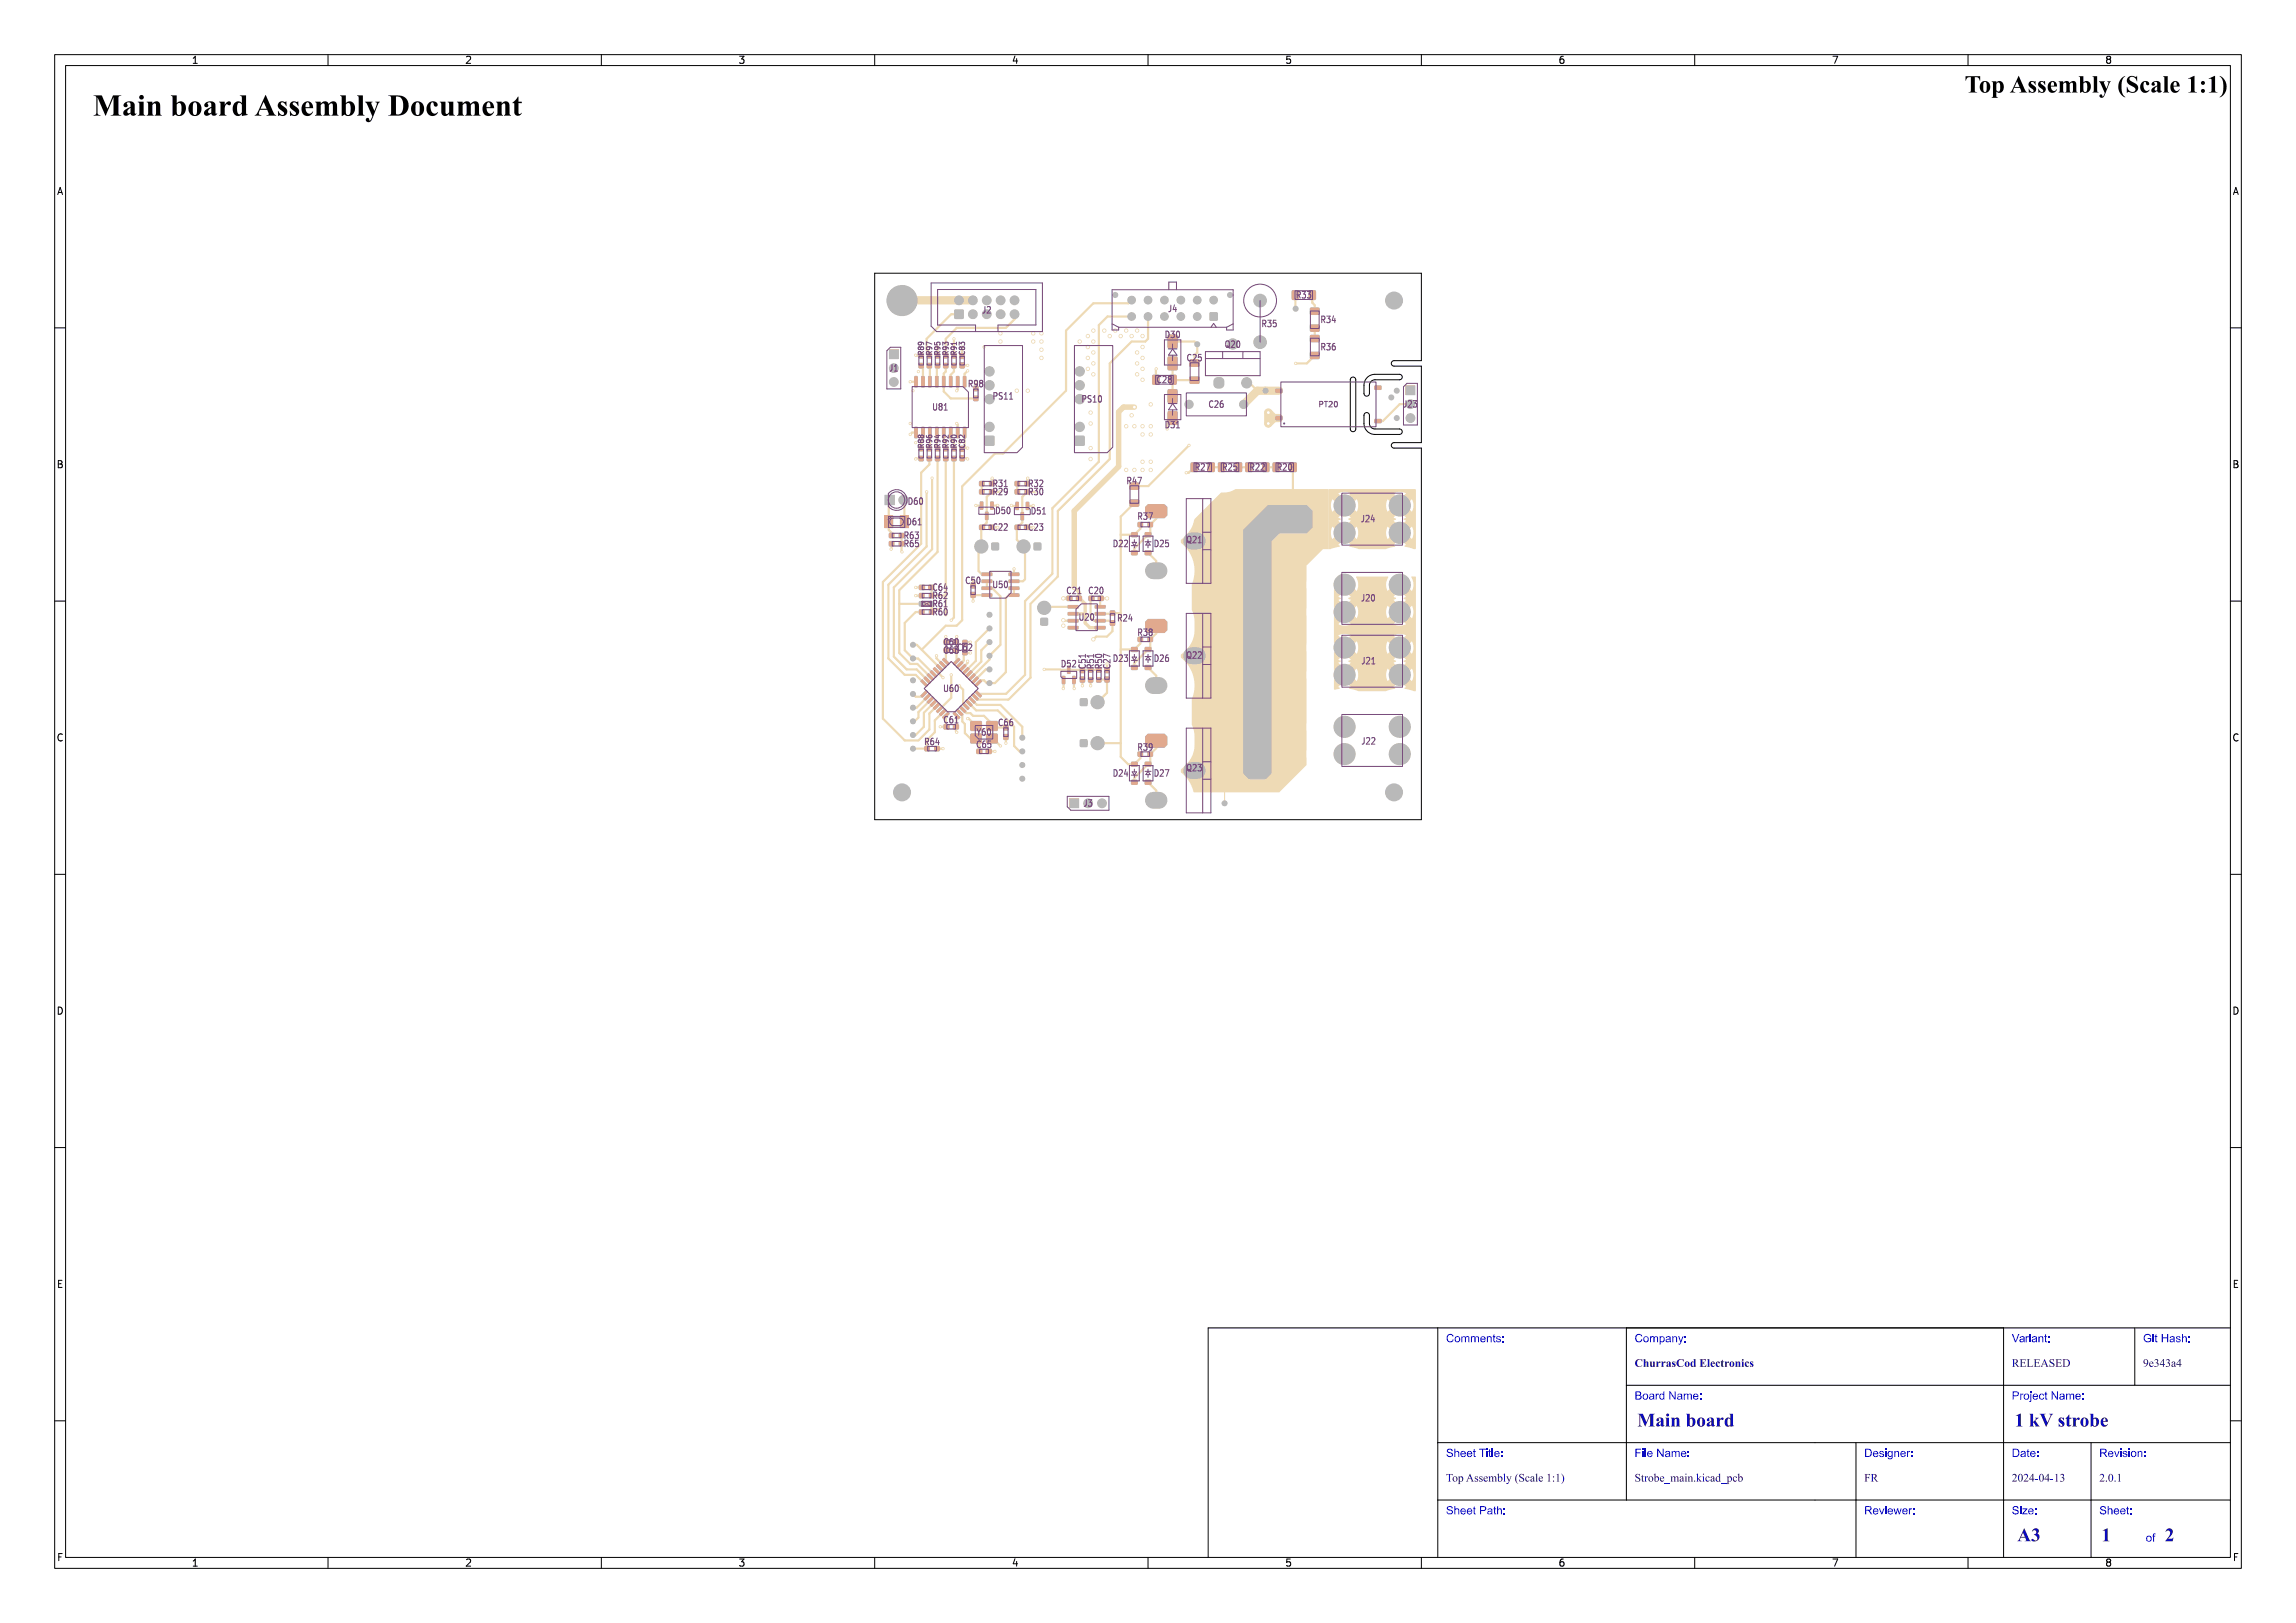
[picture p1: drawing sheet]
<svg xmlns="http://www.w3.org/2000/svg" width="420mm" height="297mm" viewBox="0 0 420 297" stroke-linecap="round" stroke-linejoin="round" font-family="sans-serif">
<defs><g id="words">
<text font-size="5.3" fill="#fff" x="17" y="21.5">Main board Assembly Document</text>
<text font-size="4.3" fill="#fff" x="345.3" y="17.2">Top Assembly (Scale 1:1)</text>
<g font-size="3.3" fill="#fff">
<text x="299.5" y="261.2">Main board</text>
<text x="368.5" y="261.2">1 kV strobe</text>
<text x="369" y="282.2">A3</text>
<text x="384.4" y="282.3">1</text>
<text x="396" y="282.3">2</text>
</g>
<g font-size="2" fill="#fff">
<text x="264.5" y="245.7">Comments:</text>
<text x="299" y="245.7">Company:</text>
<text x="368" y="245.7">Variant:</text>
<text x="392" y="245.7">Git Hash:</text>
<text x="299" y="250.2">ChurrasCod Electronics</text>
<text x="368" y="250.2">RELEASED</text>
<text x="392" y="250.2">9e343a4</text>
<text x="299" y="256.2">Board Name:</text>
<text x="368" y="256.2">Project Name:</text>
<text x="264.5" y="266.7">Sheet Title:</text>
<text x="299" y="266.7">File Name:</text>
<text x="341" y="266.7">Designer:</text>
<text x="368" y="266.7">Date:</text>
<text x="384" y="266.7">Revision:</text>
<text x="264.5" y="271.2">Top Assembly (Scale 1:1)</text>
<text x="299" y="271.2">Strobe_main.kicad_pcb</text>
<text x="341" y="271.2">FR</text>
<text x="368" y="271.2">2024-04-13</text>
<text x="384" y="271.2">2.0.1</text>
<text x="264.5" y="277.2">Sheet Path:</text>
<text x="341" y="277.2">Reviewer:</text>
<text x="368" y="277.2">Size:</text>
<text x="384" y="277.2">Sheet:</text>
<text x="392.5" y="282.2">of</text>
</g>
<g font-size="1.7" fill="#fff">
<text x="35" y="11.6">1</text>
<text x="85" y="11.6">2</text>
<text x="135" y="11.6">3</text>
<text x="185" y="11.6">4</text>
<text x="235" y="11.6">5</text>
<text x="285" y="11.6">6</text>
<text x="335" y="11.6">7</text>
<text x="385" y="11.6">8</text>
<text x="10.5" y="35.6">A</text>
<text x="408.5" y="35.6">A</text>
<text x="10.5" y="85.6">B</text>
<text x="408.5" y="85.6">B</text>
<text x="10.5" y="135.6">C</text>
<text x="408.5" y="135.6">C</text>
<text x="10.5" y="185.6">D</text>
<text x="408.5" y="185.6">D</text>
<text x="10.5" y="235.6">E</text>
<text x="408.5" y="235.6">E</text>
<text x="10.5" y="285.6">F</text>
<text x="35" y="286.7">1</text>
<text x="85" y="286.7">2</text>
<text x="135" y="286.7">3</text>
<text x="185" y="286.7">4</text>
<text x="235" y="286.7">5</text>
<text x="285" y="286.7">6</text>
<text x="335" y="286.7">7</text>
<text x="385" y="286.7">8</text>
<text x="408.5" y="285.6">F</text>
</g>
<g font-size="1.3" fill="#fff">
<text x="179.7" y="57.3">J2</text>
<text x="213.7" y="57.1">J4</text>
<text x="231" y="59.8">R35</text>
<text x="237.3" y="54.6">R33</text>
<text x="241.8" y="59.1">R34</text>
<text x="213.3" y="61.8">D30</text>
<text x="224.3" y="63.6">Q20</text>
<text x="241.8" y="64.1">R36</text>
<text x="162.7" y="68">J1</text>
<text x="177.3" y="70.8">R98</text>
<text x="211.8" y="70.1">C28</text>
<text x="217.3" y="66.1">C25</text>
<text x="170.8" y="75.1">U81</text>
<text x="181.9" y="73.1">PS11</text>
<text x="198.1" y="73.6">PS10</text>
<text x="221.3" y="74.6">C26</text>
<text x="241.4" y="74.5">PT20</text>
<text x="256.8" y="74.6">J23</text>
<text x="213.3" y="78.3">D31</text>
<text x="181.8" y="89.1">R31</text>
<text x="188.3" y="89.1">R32</text>
<text x="206.3" y="88.6">R47</text>
<text x="218.8" y="86.1">R27</text>
<text x="223.8" y="86.1">R25</text>
<text x="228.8" y="86.1">R22</text>
<text x="233.8" y="86.1">R20</text>
<text x="166.3" y="92.3">D60</text>
<text x="181.8" y="90.6">R29</text>
<text x="182.3" y="94.1">D50</text>
<text x="188.3" y="90.6">R30</text>
<text x="188.8" y="94.1">D51</text>
<text x="208.3" y="95.1">R37</text>
<text x="249" y="95.5">J24</text>
<text x="165.5" y="98.6">R63</text>
<text x="165.5" y="100.1">R65</text>
<text x="166" y="96.1">D61</text>
<text x="181.8" y="97.1">C22</text>
<text x="188.3" y="97.1">C23</text>
<text x="203.8" y="100.1">D22</text>
<text x="211.3" y="100.1">D25</text>
<text x="217.3" y="99.4">Q21</text>
<text x="176.8" y="106.8">C50</text>
<text x="181.8" y="107.6">U50</text>
<text x="170.8" y="111.1">R61</text>
<text x="170.8" y="112.6">R60</text>
<text x="170.8" y="108.1">C64</text>
<text x="170.8" y="109.6">R62</text>
<text x="195.3" y="108.7">C21</text>
<text x="197.6" y="113.6">U20</text>
<text x="199.3" y="108.7">C20</text>
<text x="204.6" y="113.7">R24</text>
<text x="249.1" y="110">J20</text>
<text x="172.8" y="118.1">C60</text>
<text x="172.8" y="119.6">C63</text>
<text x="175.3" y="119.1">C62</text>
<text x="208.3" y="116.3">R38</text>
<text x="194.3" y="122.1">D52</text>
<text x="198.6" y="122.2" transform="rotate(-90 198.6 122.2)">C51</text>
<text x="200.1" y="122.2" transform="rotate(-90 200.1 122.2)">R51</text>
<text x="201.6" y="122.2" transform="rotate(-90 201.6 122.2)">R50</text>
<text x="203.1" y="122.2" transform="rotate(-90 203.1 122.2)">C27</text>
<text x="203.8" y="121.1">D23</text>
<text x="211.3" y="121.1">D26</text>
<text x="217.3" y="120.5">Q22</text>
<text x="249.1" y="121.5">J21</text>
<text x="172.8" y="126.6">U60</text>
<text x="169.3" y="136.3">R64</text>
<text x="172.8" y="132.3">C61</text>
<text x="178.8" y="134.6">Y60</text>
<text x="178.8" y="136.8">C65</text>
<text x="182.8" y="132.8">C66</text>
<text x="208.3" y="137.3">R39</text>
<text x="249.1" y="136.2">J22</text>
<text x="203.8" y="142.1">D24</text>
<text x="211.3" y="142.1">D27</text>
<text x="217.3" y="141.1">Q23</text>
<text x="198.2" y="147.6">J3</text>
</g>
<g font-size="1.2" fill="#fff">
<text x="169" y="64.8" transform="rotate(-90 169 64.8)">R89</text>
<text x="170.5" y="64.8" transform="rotate(-90 170.5 64.8)">R97</text>
<text x="172" y="64.8" transform="rotate(-90 172 64.8)">R95</text>
<text x="173.5" y="64.8" transform="rotate(-90 173.5 64.8)">R93</text>
<text x="175" y="64.8" transform="rotate(-90 175 64.8)">R91</text>
<text x="176.5" y="64.8" transform="rotate(-90 176.5 64.8)">C83</text>
<text x="169" y="81.8" transform="rotate(-90 169 81.8)">R88</text>
<text x="170.5" y="81.8" transform="rotate(-90 170.5 81.8)">R96</text>
<text x="172" y="81.8" transform="rotate(-90 172 81.8)">R94</text>
<text x="173.5" y="81.8" transform="rotate(-90 173.5 81.8)">R92</text>
<text x="175" y="81.8" transform="rotate(-90 175 81.8)">R90</text>
<text x="176.5" y="81.8" transform="rotate(-90 176.5 81.8)">C82</text>
</g>
</g></defs>
<path d="M160 50h100v16h-5a.5 .5 0 0 0-.5 .5 .5 .5 0 0 0 .5 .5h5v14h-5a.5 .5 0 0 0-.5 .5 .5 .5 0 0 0 .5 .5h5v68h-100zM247.2 69.1a.5 .5 0 0 1 .8 .4v9a.5 .5 0 0 1-.5 .5 .5 .5 0 0 1-.5-.5v-9zM249.6 75.7a.5 .5 0 0 1 .5-.2 .5 .5 0 0 1 .4 .5v1.5a1 1 0 0 0 1 1h4.5a.5 .5 0 0 1 .5 .5 .5 .5 0 0 1-.5 .5h-4.5a2 2 0 0 1-2-2zM250.1 69.1l.9-.5 .5-.1h4.5a.5 .5 0 0 1 .5 .5 .5 .5 0 0 1-.5 .5h-4.5a1 1 0 0 0-1 1v1.5a.5 .5 0 0 1-.5 .5 .5 .5 0 0 1-.5-.5 3.1 3.1 0 0 1 .6-2.9z" fill="none" stroke="#000" stroke-width=".18"/>
<g fill="#eedab5">
<path d="M217.9 84.7h1.1v1.6h-1.1z" fill-rule="evenodd"/>
<path d="M221 84.7h1.1v1.6h-1.1z" fill-rule="evenodd"/>
<path d="M200.6 124h.8v.8h-.8z" fill-rule="evenodd"/>
<path d="M200.6 122.2h.8v.8h-.8z" fill-rule="evenodd"/>
<path d="M181.4 99.4h1.3v1.2h-1.3z" fill-rule="evenodd"/>
<path d="M207 142.8h1v.7h-1z" fill-rule="evenodd"/>
<path d="M207 139.5h1v.7h-1z" fill-rule="evenodd"/>
<path d="M197.6 135.4h1.2v1.2h-1.2z" fill-rule="evenodd"/>
<path d="M207 121.8h1v.7h-1z" fill-rule="evenodd"/>
<path d="M207 118.5h1v.7h-1z" fill-rule="evenodd"/>
<path d="M195.6 146.2h1.8v1.6h-1.8z" fill-rule="evenodd"/>
<path d="M187.5 88.1h.8v.8h-.8z" fill-rule="evenodd"/>
<path d="M185.7 88.1h.8v.8h-.8z" fill-rule="evenodd"/>
<path d="M217.7 65.8h1.6v1.2h-1.6z" fill-rule="evenodd"/>
<path d="M217.7 69h1.6v1.2h-1.6z" fill-rule="evenodd"/>
<path d="M202.1 123.9h.8v.9h-.8z" fill-rule="evenodd"/>
<path d="M202.1 122.2h.8v.9h-.8z" fill-rule="evenodd"/>
<path d="M168.2 108.6h.8v.8h-.8z" fill-rule="evenodd"/>
<path d="M170 108.6h.8v.8h-.8z" fill-rule="evenodd"/>
<path d="M172.6 83.5h.8v.8h-.8z" fill-rule="evenodd"/>
<path d="M172.6 81.7h.8v.8h-.8z" fill-rule="evenodd"/>
<path d="M227.9 84.7h1.1v1.6h-1.1z" fill-rule="evenodd"/>
<path d="M231 84.7h1.1v1.6h-1.1z" fill-rule="evenodd"/>
<path d="M181.2 91.8l.5 .1v1.4l-.5-.1z" fill-rule="evenodd"/>
<path d="M179.3 91.8l.5 .1v1.4l-.5-.1z" fill-rule="evenodd"/>
<path d="M180.2 93.7l.6 .1-.1 1.3-.5-.1z" fill-rule="evenodd"/>
<path d="M175.6 66.4h.8v.9h-.8z" fill-rule="evenodd"/>
<path d="M175.6 64.7h.8v.9h-.8z" fill-rule="evenodd"/>
<path d="M172.7 118.6h.9v.8h-.9z" fill-rule="evenodd"/>
<path d="M174.4 118.6h.9v.8h-.9z" fill-rule="evenodd"/>
<path d="M168.1 83.5h.8v.8h-.8z" fill-rule="evenodd"/>
<path d="M168.1 81.7h.8v.8h-.8z" fill-rule="evenodd"/>
<path d="M197.6 127.9h1.2v1.2h-1.2z" fill-rule="evenodd"/>
<path d="M187.7 91.9h.5v1.4l-.5-.1z" fill-rule="evenodd"/>
<path d="M185.8 91.9h.5v1.4l-.5-.1z" fill-rule="evenodd"/>
<path d="M186.7 93.8h.6l-.1 1.4-.5-.1z" fill-rule="evenodd"/>
<path d="M184.5 108.6h1.9v.5l-1.8 .1z" fill-rule="evenodd"/>
<path d="M184.5 107.4l1.9-.1v.5l-1.8 .1z" fill-rule="evenodd"/>
<path d="M184.5 106.1h1.9v.5l-1.8 .1z" fill-rule="evenodd"/>
<path d="M184.5 104.8h1.9v.5l-1.8 .1z" fill-rule="evenodd"/>
<path d="M179.6 104.8h1.8l.1 .5-1.9 .1z" fill-rule="evenodd"/>
<path d="M179.6 106.1h1.8l.1 .5-1.9 .1z" fill-rule="evenodd"/>
<path d="M179.6 107.4l1.8-.1 .1 .5-1.9 .1z" fill-rule="evenodd"/>
<path d="M179.6 108.6h1.8l.1 .5-1.9 .1z" fill-rule="evenodd"/>
<path d="M185.7 89.6h.8v.8h-.8z" fill-rule="evenodd"/>
<path d="M187.5 89.6h.8v.8h-.8z" fill-rule="evenodd"/>
<path d="M206.7 91.5l1.5-.1 .2 .3v.8l-.3 .2h-1.3l-.2-.3z" fill-rule="evenodd"/>
<path d="M206.7 88.4h1.6v1.1h-1.6z" fill-rule="evenodd"/>
<path d="M177.6 134.3h1.9v1.7h-1.9z" fill-rule="evenodd"/>
<path d="M180.5 134.3h1.9v1.7h-1.9z" fill-rule="evenodd"/>
<path d="M180.5 132h1.9v1.7h-1.9z" fill-rule="evenodd"/>
<path d="M177.6 132h1.9v1.7h-1.9z" fill-rule="evenodd"/>
<path d="M169.9 107.1h.9v.8h-.9z" fill-rule="evenodd"/>
<path d="M168.2 107.1h.9v.8h-.9z" fill-rule="evenodd"/>
<path d="M171.1 83.5h.8v.8h-.8z" fill-rule="evenodd"/>
<path d="M171.1 81.7h.8v.8h-.8z" fill-rule="evenodd"/>
<path d="M179.2 96.1h.9v.8h-.9z" fill-rule="evenodd"/>
<path d="M180.9 96.1h.9v.8h-.9z" fill-rule="evenodd"/>
<path d="M207 100.8h1v.7h-1z" fill-rule="evenodd"/>
<path d="M207 97.5h1v.7h-1z" fill-rule="evenodd"/>
<path d="M169.6 66.5h.8v.8h-.8z" fill-rule="evenodd"/>
<path d="M169.6 64.7h.8v.8h-.8z" fill-rule="evenodd"/>
<path d="M239.7 56.4l1.5-.1 .2 .3v.8l-.3 .2h-1.3l-.2-.3z" fill-rule="evenodd"/>
<path d="M239.7 59.5h1.6v1.1h-1.6z" fill-rule="evenodd"/>
<path d="M208.2 95.6h.8v.8h-.8z" fill-rule="evenodd"/>
<path d="M210 95.6h.8v.8h-.8z" fill-rule="evenodd"/>
<path d="M168.2 111.6h.8v.8h-.8z" fill-rule="evenodd"/>
<path d="M170 111.6h.8v.8h-.8z" fill-rule="evenodd"/>
<path d="M174.1 83.5h.8v.8h-.8z" fill-rule="evenodd"/>
<path d="M174.1 81.7h.8v.8h-.8z" fill-rule="evenodd"/>
<path d="M233.4 76.2l1.1-.1 .1 .7-.2 .1h-1l-.1-.2z" fill-rule="evenodd"/>
<path d="M233.4 71.2l1.1-.1 .1 .7-.2 .1h-1l-.1-.2z" fill-rule="evenodd"/>
<path d="M251.5 70.6h1.1l.1 .6-.2 .1h-1l-.1-.2z" fill-rule="evenodd"/>
<path d="M251.5 76.7h1.1l.1 .6-.2 .1h-1l-.1-.2z" fill-rule="evenodd"/>
<path d="M174.5 130.3h.2l.9 .9-.2 .4h-.2l-.8-.9z" fill-rule="evenodd"/>
<path d="M174.9 129.9l.4-.2 .9 .9v.2l-.4 .2-.9-.9z" fill-rule="evenodd"/>
<path d="M175.7 129.2h.1l.9 .9-.2 .3h-.1l-.9-.9z" fill-rule="evenodd"/>
<path d="M176.1 128.8l.3-.2 .9 .9v.2l-.4 .2-.8-.9z" fill-rule="evenodd"/>
<path d="M176.8 128.1h.2l.9 .8-.2 .4h-.2l-.9-.9z" fill-rule="evenodd"/>
<path d="M177.2 127.7l.3-.2 .9 .9v.1l-.3 .2-.9-.9z" fill-rule="evenodd"/>
<path d="M177.9 126.9h.2l.9 .9-.2 .4h-.2l-.9-.9z" fill-rule="evenodd"/>
<path d="M178.3 126.5l.4-.1 .9 .8v.2l-.4 .2-.9-.9z" fill-rule="evenodd"/>
<path d="M178.3 125.3l.9-.9 .4 .2-1 1.1-.3-.2z" fill-rule="evenodd"/>
<path d="M178.6 123.8h.2l.2 .4-1 .9-.3-.3z" fill-rule="evenodd"/>
<path d="M177.2 124.2l.9-.9 .3 .2-.9 1-.3-.2z" fill-rule="evenodd"/>
<path d="M177.5 122.7h.2l.2 .3-1.1 1-.2-.4z" fill-rule="evenodd"/>
<path d="M176.1 123l.9-.9 .3 .3-.9 1-.3-.2z" fill-rule="evenodd"/>
<path d="M176.4 121.6h.1l.2 .3-1 .9-.2-.3z" fill-rule="evenodd"/>
<path d="M174.9 121.9l.9-.9 .4 .2-1 1.1-.3-.2z" fill-rule="evenodd"/>
<path d="M175.2 120.4h.2l.2 .4-1 .9-.3-.3z" fill-rule="evenodd"/>
<path d="M172.6 120.4h.2l.8 .9-.1 .4h-.2l-.9-.9z" fill-rule="evenodd"/>
<path d="M171.8 121.2l.4-.2 .9 .9v.2l-.4 .2-.9-.9z" fill-rule="evenodd"/>
<path d="M171.5 121.6h.1l.9 .9-.2 .3h-.1l-.9-.9z" fill-rule="evenodd"/>
<path d="M170.7 122.3l.3-.2 1 1.1-.4 .2-.9-.9z" fill-rule="evenodd"/>
<path d="M170.3 122.7h.2l.9 .9-.2 .3h-.2l-.9-.8z" fill-rule="evenodd"/>
<path d="M169.6 123.5l.3-.2 .9 1-.3 .2-.9-.9z" fill-rule="evenodd"/>
<path d="M169.2 123.8h.2l.9 .9-.2 .4h-.2l-.9-.9z" fill-rule="evenodd"/>
<path d="M168.4 124.6l.4-.2 .9 .9v.2l-.4 .1-.9-.8z" fill-rule="evenodd"/>
<path d="M168.4 127.2l1-.9 .3 .3-.9 1-.4-.2z" fill-rule="evenodd"/>
<path d="M169.9 126.9h.2l.2 .3-1.1 1-.2-.4z" fill-rule="evenodd"/>
<path d="M169.6 128.4l.9-.9 .3 .2-.9 1.1-.3-.3z" fill-rule="evenodd"/>
<path d="M171 128.1h.2l.2 .3-1 .9-.3-.3z" fill-rule="evenodd"/>
<path d="M170.7 129.5l.9-.9 .4 .2-1 1.1-.3-.2z" fill-rule="evenodd"/>
<path d="M172.2 129.2h.1l.2 .3-1 .9-.2-.3z" fill-rule="evenodd"/>
<path d="M171.8 130.6l1-.9 .3 .3-.9 1-.4-.2z" fill-rule="evenodd"/>
<path d="M173.3 130.3h.2l.2 .3-1.1 1-.2-.4z" fill-rule="evenodd"/>
<path d="M161.8 94.4h1.6v2.2h-1.6z" fill-rule="evenodd"/>
<path d="M164.6 94.4h1.6v2.2h-1.6z" fill-rule="evenodd"/>
<path d="M174.4 132.6h.9v.8h-.9z" fill-rule="evenodd"/>
<path d="M172.7 132.6h.9v.8h-.9z" fill-rule="evenodd"/>
<path d="M183.6 132.7h.8v.9h-.8z" fill-rule="evenodd"/>
<path d="M183.6 134.4h.8v.9h-.8z" fill-rule="evenodd"/>
<path d="M179.2 89.6h.8v.8h-.8z" fill-rule="evenodd"/>
<path d="M181 89.6h.8v.8h-.8z" fill-rule="evenodd"/>
<path d="M178.1 72.5h.8v.8h-.8z" fill-rule="evenodd"/>
<path d="M178.1 70.7h.8v.8h-.8z" fill-rule="evenodd"/>
<path d="M209.5 97.5l1-.1 .1 .2v.6l-.2 .1h-.9l-.1-.2z" fill-rule="evenodd"/>
<path d="M209.5 100.8l1-.1 .1 .2v.6l-.2 .1h-.9l-.1-.2z" fill-rule="evenodd"/>
<path d="M236.4 53.2h1.1v1.6h-1.1z" fill-rule="evenodd"/>
<path d="M239.5 53.2h1.1v1.6h-1.1z" fill-rule="evenodd"/>
<path d="M169.6 83.5h.8v.8h-.8z" fill-rule="evenodd"/>
<path d="M169.6 81.7h.8v.8h-.8z" fill-rule="evenodd"/>
<path d="M209.5 118.5l1-.1 .1 .2v.6l-.2 .1h-.9l-.1-.2z" fill-rule="evenodd"/>
<path d="M209.5 121.8l1-.1 .1 .2v.6l-.2 .1h-.9l-.1-.2z" fill-rule="evenodd"/>
<path d="M172.6 66.5h.8v.8h-.8z" fill-rule="evenodd"/>
<path d="M172.6 64.7h.8v.8h-.8z" fill-rule="evenodd"/>
<path d="M195.4 110.8h1.8l.1 .5h-1.9z" fill-rule="evenodd"/>
<path d="M195.4 112.1l1.8-.1 .1 .5-1.9 .1z" fill-rule="evenodd"/>
<path d="M195.4 113.3h1.8l.1 .5-1.9 .1z" fill-rule="evenodd"/>
<path d="M195.4 114.6h1.8l.1 .5h-1.9z" fill-rule="evenodd"/>
<path d="M200.3 114.6h1.8l.1 .5h-1.8z" fill-rule="evenodd"/>
<path d="M200.3 113.3h1.8l.1 .5-1.8 .1z" fill-rule="evenodd"/>
<path d="M200.3 112.1l1.8-.1 .1 .5-1.8 .1z" fill-rule="evenodd"/>
<path d="M200.3 110.8h1.8l.1 .5h-1.8z" fill-rule="evenodd"/>
<path d="M199.1 124h.8v.8h-.8z" fill-rule="evenodd"/>
<path d="M199.1 122.2h.8v.8h-.8z" fill-rule="evenodd"/>
<path d="M194.3 123.7l.5 .1v1.4l-.5-.1z" fill-rule="evenodd"/>
<path d="M196.2 123.7l.5 .1v1.4l-.5-.1z" fill-rule="evenodd"/>
<path d="M195.2 121.9h.6l-.1 1.4-.5-.1z" fill-rule="evenodd"/>
<path d="M177.6 108.4h.8v.9h-.8z" fill-rule="evenodd"/>
<path d="M177.6 106.7h.8v.9h-.8z" fill-rule="evenodd"/>
<path d="M209.5 139.5l1-.1 .1 .2v.6l-.2 .1h-.9l-.1-.2z" fill-rule="evenodd"/>
<path d="M209.5 142.8l1-.1 .1 .2v.6l-.2 .1h-.9l-.1-.2z" fill-rule="evenodd"/>
<path d="M190.4 113.2h1.2v1.2h-1.2z" fill-rule="evenodd"/>
<path d="M239.7 64.5l1.5-.1 .2 .3v.8l-.3 .2h-1.3l-.2-.3z" fill-rule="evenodd"/>
<path d="M239.7 61.4h1.6v1.1h-1.6z" fill-rule="evenodd"/>
<path d="M232.9 84.7h1.1v1.6h-1.1z" fill-rule="evenodd"/>
<path d="M236 84.7h1.1v1.6h-1.1z" fill-rule="evenodd"/>
<path d="M171.1 66.5h.8v.8h-.8z" fill-rule="evenodd"/>
<path d="M171.1 64.7h.8v.8h-.8z" fill-rule="evenodd"/>
<path d="M174.1 66.5h.8v.8h-.8z" fill-rule="evenodd"/>
<path d="M174.1 64.7h.8v.8h-.8z" fill-rule="evenodd"/>
<path d="M213.7 71.3h1.6v2.4h-1.6z" fill-rule="evenodd"/>
<path d="M213.7 75.3h1.6v2.4h-1.6z" fill-rule="evenodd"/>
<path d="M196.9 109.1h.9v.8h-.9z" fill-rule="evenodd"/>
<path d="M195.2 109.1h.9v.8h-.9z" fill-rule="evenodd"/>
<path d="M176.2 68.9h.5v2l-.5-.1z" fill-rule="evenodd"/>
<path d="M174.9 68.9h.6l-.1 2-.5-.1z" fill-rule="evenodd"/>
<path d="M173.6 68.9h.6l-.1 2-.5-.1z" fill-rule="evenodd"/>
<path d="M172.4 68.9h.5l-.1 2-.5-.1z" fill-rule="evenodd"/>
<path d="M171.1 68.9h.6l-.1 2-.5-.1z" fill-rule="evenodd"/>
<path d="M169.8 68.9h.6l-.1 2-.5-.1z" fill-rule="evenodd"/>
<path d="M168.6 68.9h.5l-.1 2-.5-.1z" fill-rule="evenodd"/>
<path d="M167.3 68.9h.5v2l-.5-.1z" fill-rule="evenodd"/>
<path d="M167.3 78.2h.5l.1 1.8-.2 .2-.4-.1z" fill-rule="evenodd"/>
<path d="M168.6 78.2h.5v1.8l-.1 .2h-.4l-.1-.2z" fill-rule="evenodd"/>
<path d="M169.8 78.2h.6v1.8l-.2 .2-.4-.1z" fill-rule="evenodd"/>
<path d="M171.1 78.2h.6v1.8l-.2 .2-.4-.1z" fill-rule="evenodd"/>
<path d="M172.4 78.2l.4-.1 .1 .2v1.7l-.1 .2-.5-.1z" fill-rule="evenodd"/>
<path d="M173.6 78.2h.6v1.8l-.1 .2-.5-.1z" fill-rule="evenodd"/>
<path d="M174.9 78.2h.6v1.8l-.2 .2h-.3l-.1-.2z" fill-rule="evenodd"/>
<path d="M176.2 78.2h.5v1.8l-.1 .2-.4-.1z" fill-rule="evenodd"/>
<path d="M210 92.3h3l.5 .5v1.5l-.5 .5h-3l-.5-.5v-1.5z" fill-rule="evenodd"/>
</g>
<g fill="#eedab5">
<circle cx="179.5" cy="100" r="1.25"/>
<circle cx="181" cy="115" r=".5"/>
<circle cx="200.8" cy="136" r="1.25"/>
<circle cx="199" cy="147" r=".85"/>
<circle cx="201.6" cy="147" r=".85"/>
<circle cx="246" cy="138" r="2"/>
<circle cx="256" cy="138" r="2"/>
<circle cx="246" cy="133" r="2"/>
<circle cx="256" cy="133" r="2"/>
<circle cx="167" cy="124.5" r=".5"/>
<circle cx="224" cy="147" r=".5"/>
<circle cx="200.8" cy="128.5" r="1.25"/>
<circle cx="167" cy="137" r=".5"/>
<circle cx="167" cy="118" r=".5"/>
<circle cx="187" cy="135" r=".5"/>
<circle cx="181" cy="112.5" r=".5"/>
<circle cx="167" cy="120.5" r=".5"/>
<circle cx="246" cy="123.5" r="2"/>
<circle cx="256" cy="123.5" r="2"/>
<circle cx="246" cy="118.5" r="2"/>
<circle cx="256" cy="118.5" r="2"/>
<circle cx="187" cy="142.5" r=".5"/>
<circle cx="167" cy="127" r=".5"/>
<circle cx="181" cy="120" r=".5"/>
<circle cx="256" cy="107" r="2"/>
<circle cx="246" cy="107" r="2"/>
<circle cx="256" cy="112" r="2"/>
<circle cx="246" cy="112" r="2"/>
<circle cx="219" cy="63" r=".5"/>
<circle cx="165" cy="55" r="1.8"/>
<circle cx="165" cy="55" r="2.8"/>
<circle cx="191" cy="111.2" r="1.25"/>
<circle cx="167" cy="129.5" r=".5"/>
<circle cx="187" cy="140" r=".5"/>
<circle cx="246" cy="97.5" r="2"/>
<circle cx="256" cy="97.5" r="2"/>
<circle cx="246" cy="92.5" r="2"/>
<circle cx="256" cy="92.5" r="2"/>
<circle cx="167" cy="132" r=".5"/>
<circle cx="167" cy="134.5" r=".5"/>
</g>
<path d="M218 99h1M211 104.4h1" fill="none" stroke="#eedab5" stroke-width="3"/>
<g fill="#eedab5">
<path d="M257.2 70.6h1.6v1.7h-1.6z" fill-rule="evenodd"/>
<path d="M176.1 118.9h.8v.9h-.8z" fill-rule="evenodd"/>
<path d="M176.1 117.2h.8v.9h-.8z" fill-rule="evenodd"/>
<path d="M174.6 56.7h1.6v1.6h-1.6z" fill-rule="evenodd"/>
<path d="M196.7 79.8h1.6v1.7h-1.6z" fill-rule="evenodd"/>
<path d="M208.2 137.6h.8v.8h-.8z" fill-rule="evenodd"/>
<path d="M210 137.6h.8v.8h-.8z" fill-rule="evenodd"/>
<path d="M214 68.7h1.2v1.6h-1.2z" fill-rule="evenodd"/>
<path d="M210.8 68.7h1.2v1.6h-1.2z" fill-rule="evenodd"/>
<path d="M162.6 64h1.8v1.7h-1.8z" fill-rule="evenodd"/>
<path d="M178.7 137.1h.9v.8h-.9z" fill-rule="evenodd"/>
<path d="M180.4 137.1h.9v.8h-.9z" fill-rule="evenodd"/>
<path d="M168.1 64.7h.8v.8h-.8z" fill-rule="evenodd"/>
<path d="M168.1 66.5h.8v.8h-.8z" fill-rule="evenodd"/>
<path d="M222.2 69.3a1.04 1.04 0 0 1 1.3-.1 1.04 1.04 0 0 1 .4 1.3 .99 .99 0 0 1-1 .6 .99 .99 0 0 1-.9-.8v-.6z" fill-rule="evenodd"/>
</g>
<g fill="#eedab5">
<circle cx="258" cy="74" r=".85"/>
<circle cx="258" cy="76.5" r=".85"/>
<circle cx="175.4" cy="55" r=".85"/>
<circle cx="178" cy="57.5" r=".85"/>
<circle cx="178" cy="55" r=".85"/>
<circle cx="180.5" cy="57.5" r=".85"/>
<circle cx="180.5" cy="55" r=".85"/>
<circle cx="183" cy="57.5" r=".85"/>
<circle cx="183" cy="55" r=".85"/>
<circle cx="185.6" cy="57.5" r=".85"/>
<circle cx="185.6" cy="55" r=".85"/>
<circle cx="197.5" cy="78.1" r=".9"/>
<circle cx="197.5" cy="73" r=".9"/>
<circle cx="197.5" cy="70.5" r=".9"/>
<circle cx="197.5" cy="68" r=".9"/>
<circle cx="181" cy="122.5" r=".5"/>
<circle cx="163.5" cy="67.4" r=".85"/>
<circle cx="163.5" cy="69.9" r=".85"/>
<circle cx="230.5" cy="55" r="1.2"/>
<circle cx="230.5" cy="62.6" r="1.2"/>
</g>
<path d="M225.5 62.9v.1M228 70v.1" fill="none" stroke="#eedab5" stroke-width="1.9"/>
<g fill="#eedab5">
<path d="M197.6 122.2h.8v.9h-.8z" fill-rule="evenodd"/>
<path d="M197.6 123.9h.8v.9h-.8z" fill-rule="evenodd"/>
<path d="M168.2 110.1h.8v.8h-.8z" fill-rule="evenodd"/>
<path d="M170 110.1h.8v.8h-.8z" fill-rule="evenodd"/>
<path d="M222.9 84.7h1.1v1.6h-1.1z" fill-rule="evenodd"/>
<path d="M226 84.7h1.1v1.6h-1.1z" fill-rule="evenodd"/>
<path d="M180.2 79.8h1.6v1.7h-1.6z" fill-rule="evenodd"/>
<path d="M172.7 117.1h.9v.8h-.9z" fill-rule="evenodd"/>
<path d="M174.4 117.1h.9v.8h-.9z" fill-rule="evenodd"/>
<path d="M185.7 96.1h.9v.8h-.9z" fill-rule="evenodd"/>
<path d="M187.4 96.1h.9v.8h-.9z" fill-rule="evenodd"/>
<path d="M189.2 99.4h1.2v1.2h-1.2z" fill-rule="evenodd"/>
<path d="M169.2 136.6h.8v.8h-.8z" fill-rule="evenodd"/>
<path d="M171 136.6h.8v.8h-.8z" fill-rule="evenodd"/>
<path d="M221.3 57.2h1.4v1.4h-1.4z" fill-rule="evenodd"/>
<path d="M200.9 109.1h.9v.8h-.9z" fill-rule="evenodd"/>
<path d="M199.2 109.1h.9v.8h-.9z" fill-rule="evenodd"/>
<path d="M164.5 99.1h.8v.8h-.8z" fill-rule="evenodd"/>
<path d="M162.7 99.1h.8v.8h-.8z" fill-rule="evenodd"/>
<path d="M210 134.3h3l.5 .5v1.5l-.5 .5h-3l-.5-.5v-1.5z" fill-rule="evenodd"/>
</g>
<g fill="#eedab5">
<circle cx="231.5" cy="71.5" r=".5"/>
<circle cx="181" cy="78.1" r=".9"/>
<circle cx="181" cy="73" r=".9"/>
<circle cx="181" cy="70.5" r=".9"/>
<circle cx="181" cy="68" r=".9"/>
<circle cx="187.2" cy="100" r="1.25"/>
<circle cx="227.5" cy="74" r=".8"/>
<circle cx="217.5" cy="74" r=".8"/>
<circle cx="237" cy="56.5" r=".5"/>
<circle cx="181" cy="125" r=".5"/>
<circle cx="187" cy="137.5" r=".5"/>
<circle cx="219" cy="57.9" r=".75"/>
<circle cx="216" cy="57.9" r=".75"/>
<circle cx="213" cy="57.9" r=".75"/>
<circle cx="210" cy="57.9" r=".75"/>
<circle cx="207" cy="57.9" r=".75"/>
<circle cx="222" cy="54.9" r=".75"/>
<circle cx="219" cy="54.9" r=".75"/>
<circle cx="216" cy="54.9" r=".75"/>
<circle cx="213" cy="54.9" r=".75"/>
<circle cx="210" cy="54.9" r=".75"/>
<circle cx="207" cy="54.9" r=".75"/>
</g>
<path d="M211 146.4h1M218 141h1" fill="none" stroke="#eedab5" stroke-width="3"/>
<g fill="#eedab5">
<path d="M161.8 90.6h1.8v1.8h-1.8z" fill-rule="evenodd"/>
<path d="M203.1 113.6h.8v.8h-.8z" fill-rule="evenodd"/>
<path d="M203.1 111.8h.8v.8h-.8z" fill-rule="evenodd"/>
<path d="M213.7 61.3l1.5-.1 .2 .2v2.1l-.2 .2h-1.4l-.2-.1z" fill-rule="evenodd"/>
<path d="M213.7 65.3h1.6v2.4h-1.6z" fill-rule="evenodd"/>
<path d="M210 113.3h3l.5 .5v1.5l-.5 .5h-3l-.5-.5v-1.5z" fill-rule="evenodd"/>
</g>
<circle cx="165.3" cy="91.5" r=".9" fill="#eedab5"/>
<path d="M218 120h1M211 125.4h1" fill="none" stroke="#eedab5" stroke-width="3"/>
<g fill="#eedab5">
<path d="M208.2 116.6h.8v.8h-.8z" fill-rule="evenodd"/>
<path d="M210 116.6h.8v.8h-.8z" fill-rule="evenodd"/>
<path d="M162.7 97.6h.8v.8h-.8z" fill-rule="evenodd"/>
<path d="M164.5 97.6h.8v.8h-.8z" fill-rule="evenodd"/>
<path d="M181 88.1h.8v.8h-.8z" fill-rule="evenodd"/>
<path d="M179.2 88.1h.8v.8h-.8z" fill-rule="evenodd"/>
<path d="M175.6 81.7h.8v.9h-.8z" fill-rule="evenodd"/>
<path d="M175.6 83.4h.8v.9h-.8z" fill-rule="evenodd"/>
</g>
<g fill="#eedab5">
<circle cx="181" cy="117.5" r=".5"/>
<circle cx="177" cy="121" r=".3"/>
<circle cx="189" cy="92.5" r=".3"/>
<circle cx="213.5" cy="78.5" r=".3"/>
<circle cx="197.5" cy="62.5" r=".4"/>
<circle cx="199.5" cy="84" r=".4"/>
<circle cx="177" cy="131.5" r=".3"/>
<circle cx="182.5" cy="92.5" r=".3"/>
<circle cx="185.5" cy="104.1" r=".3"/>
<circle cx="199.5" cy="77.5" r=".4"/>
<circle cx="184" cy="136" r=".3"/>
<circle cx="172.5" cy="137" r=".3"/>
<circle cx="183" cy="136.5" r=".3"/>
<circle cx="194.5" cy="126" r=".3"/>
<circle cx="202.5" cy="121.5" r=".3"/>
<circle cx="194.5" cy="113.5" r=".4"/>
<circle cx="207" cy="76" r=".4"/>
<circle cx="178" cy="106" r=".3"/>
<circle cx="211.5" cy="67.5" r=".3"/>
<circle cx="181.5" cy="87.5" r=".3"/>
<circle cx="166.5" cy="79.5" r=".3"/>
<circle cx="175" cy="116.5" r=".3"/>
<circle cx="177" cy="84" r=".3"/>
<circle cx="172" cy="133" r=".3"/>
<circle cx="167.5" cy="107.5" r=".3"/>
<circle cx="182.5" cy="96.5" r=".3"/>
<circle cx="182" cy="137.5" r=".3"/>
<circle cx="194.5" cy="109.5" r=".4"/>
<circle cx="198" cy="125.5" r=".3"/>
<circle cx="194.5" cy="114.5" r=".4"/>
<circle cx="177.5" cy="117.5" r=".3"/>
<circle cx="199.5" cy="125.5" r=".3"/>
<circle cx="163" cy="100.5" r=".3"/>
<circle cx="210.5" cy="74" r=".4"/>
<circle cx="175" cy="77.5" r=".3"/>
<circle cx="199.5" cy="75.5" r=".4"/>
<circle cx="188" cy="87.5" r=".3"/>
<circle cx="189" cy="96.5" r=".3"/>
<circle cx="196.5" cy="107.5" r=".4"/>
<circle cx="209" cy="63.5" r=".4"/>
<circle cx="199" cy="67.5" r=".4"/>
<circle cx="205" cy="61.5" r=".4"/>
<circle cx="209" cy="69.5" r=".4"/>
<circle cx="206" cy="60.5" r=".4"/>
<circle cx="199" cy="63.5" r=".4"/>
<circle cx="208" cy="64.5" r=".4"/>
<circle cx="208" cy="66.5" r=".4"/>
<circle cx="200" cy="68.5" r=".4"/>
<circle cx="200" cy="66.5" r=".4"/>
<circle cx="204" cy="60.5" r=".4"/>
<circle cx="209" cy="65.5" r=".4"/>
<circle cx="208" cy="68.5" r=".4"/>
<circle cx="207.5" cy="74.5" r=".4"/>
<circle cx="209" cy="67.5" r=".4"/>
<circle cx="208" cy="60.5" r=".4"/>
<circle cx="200" cy="64.5" r=".4"/>
<circle cx="209" cy="61.5" r=".4"/>
<circle cx="199" cy="61.5" r=".4"/>
<circle cx="203" cy="61.5" r=".4"/>
<circle cx="200" cy="62.5" r=".4"/>
<circle cx="202" cy="60.5" r=".4"/>
<circle cx="200" cy="60.5" r=".4"/>
<circle cx="199" cy="65.5" r=".4"/>
<circle cx="207" cy="61.5" r=".4"/>
<circle cx="167.5" cy="84" r=".3"/>
<circle cx="178.5" cy="92.5" r=".3"/>
<circle cx="185" cy="92.5" r=".3"/>
<circle cx="207.5" cy="86" r=".4"/>
<circle cx="206" cy="86" r=".4"/>
<circle cx="210.5" cy="86" r=".4"/>
<circle cx="177" cy="82" r=".3"/>
<circle cx="210.5" cy="79.5" r=".4"/>
<circle cx="210.5" cy="84.5" r=".4"/>
<circle cx="206" cy="78" r=".4"/>
<circle cx="167.5" cy="109" r=".3"/>
<circle cx="177.5" cy="119.5" r=".3"/>
<circle cx="207.5" cy="78" r=".4"/>
<circle cx="199.5" cy="82" r=".4"/>
<circle cx="209" cy="86" r=".4"/>
<circle cx="166.5" cy="77.5" r=".3"/>
<circle cx="210.5" cy="78" r=".4"/>
<circle cx="209" cy="78" r=".4"/>
<circle cx="209" cy="84.5" r=".4"/>
<circle cx="167.5" cy="81" r=".3"/>
<circle cx="209" cy="79.5" r=".4"/>
<circle cx="175" cy="134" r=".3"/>
<circle cx="173" cy="116.5" r=".3"/>
<circle cx="175.5" cy="81" r=".3"/>
<circle cx="178" cy="110" r=".3"/>
<circle cx="196.5" cy="126" r=".3"/>
<circle cx="178.5" cy="70" r=".3"/>
<circle cx="175" cy="71.5" r=".3"/>
<circle cx="180" cy="63.5" r=".3"/>
<circle cx="168" cy="68" r=".3"/>
<circle cx="188" cy="71.5" r=".4"/>
<circle cx="176" cy="63.5" r=".3"/>
<circle cx="166.5" cy="69.9" r=".3"/>
<circle cx="190.5" cy="65.5" r=".4"/>
<circle cx="177" cy="67.9" r=".3"/>
<circle cx="190.5" cy="62.5" r=".4"/>
<circle cx="167.5" cy="65" r=".3"/>
<circle cx="189" cy="62.5" r=".4"/>
<circle cx="183" cy="61" r=".4"/>
<circle cx="190.5" cy="64" r=".4"/>
<circle cx="183" cy="62.5" r=".4"/>
<circle cx="189" cy="61" r=".4"/>
<circle cx="186" cy="71.5" r=".4"/>
<circle cx="167" cy="71.5" r=".3"/>
<circle cx="190.5" cy="61" r=".4"/>
<circle cx="177" cy="66.9" r=".3"/>
<circle cx="202.5" cy="109.5" r=".4"/>
<circle cx="200" cy="117" r=".4"/>
<circle cx="237" cy="66.5" r=".3"/>
<circle cx="217.5" cy="81.5" r=".3"/>
<circle cx="170.5" cy="87.5" r=".3"/>
<circle cx="175.5" cy="125.5" r=".3"/>
<circle cx="173" cy="112.5" r=".3"/>
<circle cx="169.5" cy="90" r=".3"/>
<circle cx="174.5" cy="62" r=".3"/>
<circle cx="172.5" cy="124" r=".3"/>
<circle cx="171.5" cy="63.5" r=".3"/>
<circle cx="232" cy="77.5" r=".4"/>
<circle cx="232" cy="75.5" r=".4"/>
<circle cx="171.3" cy="120" r=".3"/>
<circle cx="165" cy="101" r=".3"/>
<circle cx="174" cy="113.5" r=".3"/>
<circle cx="174" cy="123.5" r=".3"/>
<circle cx="217" cy="86.5" r=".3"/>
<circle cx="183" cy="90" r=".3"/>
<circle cx="189.5" cy="90" r=".3"/>
<circle cx="191" cy="122.5" r=".3"/>
<circle cx="172" cy="111.5" r=".3"/>
</g>
<path d="M178 55h-13M232 75.5l1 1-1 1zM233 76.5h.9M233.9 71.5h-3.9l-2.5 2.5" fill="none" stroke="#eedab5" stroke-width="1.5"/>
<g fill="none" stroke="#eedab5" stroke-width=".4">
<path d="M175.4 57.5h-1.4l-4.5 4.5v2l.5 .5v.6M185.6 57.5v.9l-1.6 1.6h-9l-2 2v3.1M207 54.9l-.6 .6h-6.4l-5 5v11l-11.5 11.5h-1.5l-6 6v24.5l-1 1h-2l-4.4 4.4M207 57.9h-4.4l-1.6 1.6v25l-8.5 8.5v12l-5 5v13.5l-3.5 3.5h-5.1M210 57.9v4.1l-.5 .5h-2.5l-4 4v17.5l-9.5 9.5v12l-5 5v13.5l-4 4h-5.6l-.5-.5M236.9 54l.1 2.5M240.1 54v1.4l.4 .5v1.1M167.5 65l1 .1M167.6 79.2h-.7l-.4 .3M167.6 69.8l-1.1 .1M168.5 66.9l.3 .3v2.6M168.8 79.2v1.5l-.3 .3v1.1"/>
<path d="M170 66.9l.1 .1v2.8M170.1 79.2v2.8l-.1 .1M171.4 79.2v2.8l.1 .1M171.5 66.9l-.1 .1v2.8M171.5 63.5v1.6M172.6 79.2v1.4l.4 .4v1.1M172.6 70.5v1.1l1.3 1.3h4.6M173 66.9v1.1l-.4 .4v1.4M173.9 79.2v1.2l.6 .6v1.1M174.5 62v3.1M174.5 66.9v1.1l-.6 .6v1.2M175 77.5l.2 .2v1.5"/>
<path d="M175.2 69.8v1.5l-.2 .2M176 63.5v1.6M176 66.9h1M176.4 79.2v2.5M177 67.9l-.6 .5v1.4M178.5 70v1.1M211.5 67.5l-.1 2M214.5 76.5l-1 1v1M214.5 62.5h4l.5 .5v1.5l-.5 .5v1.4M214.5 66.5v6M214.6 69.5l3.9 .1M228 70.1h.6l1.4 1.4"/>
<path d="M240.5 65.1l-1.5 1.4h-2M240.5 60v1.9M258 74h-2l-3.1 3.1h-.8M162.7 91.5l-.1 .2v5.3l.5 .5v.5M163.1 99.5l-.1 1M164.9 98l.1 3M165.3 91.5l.1 .2v3.8M168.5 83.9l-1 .1M169.5 90v10l-7 7v13.5l3 3h2l1.6 1.5M170 83.9v1.1l-1.5 1.5v13l-7 7v25l4 4h2.5l2-2v-2.9l1.3-1.4M170.5 87.5v13l-7 7v12.7l2.3 2.3h1.9l1.9 2M171.5 83.9v17.1l-7 7v11.5l2 2h1.3l2.4 2.4"/>
<path d="M173 83.9v28.6M174.5 83.9v29.1l-.5 .5M176 83.9h.9l.1 .1M176.1 82h.9M176.4 81.7l-.4 .4M176.4 81.7l.4 .3M178.5 92.5h1.1M179.6 88.5v1.5M181.4 96.5h1.1M181.5 87.5l-.1 1M182.5 92.5h-1M183 90h-1.6l-.9 .9v4.7l-1 1v3.4l-.5 .5v4l.6 .6h.9"/>
<path d="M185 92.5l1.1 .1M186.1 88.5v1.5M187.9 96.5h1.1M188 87.5l-.1 1M189 92.5l-1 .1M189.5 90h-1.6l-.9 .9v4.7l-1 1v2.2l1.5 1.5v5.7l-.4 .4h-1.6M207.5 92.1l-2.5 2.5v43.9l1.4 1.4h1.1l1.1-1.1v-.8M208.6 96v.8l-1.1 1.1h-2.5M211.5 93.5v1.4l-1.1 1.1v1.4l-2.9 3v.7M217.5 81.5l-7.4 7.4h-2.6M218.4 85.5l-.9 1h-.5M221.6 85.5h1.9"/>
<path d="M226.5 85.5h1.9M231.6 85.5h1.8M236.5 85.5v5.5M164.5 110.5h4.1M167 118h.7l4.2 4.2M167.5 107.5h1.1M167.5 109h1.1M168.6 112h-1.1l-2 2v5l1.5 1.5h.9l2.9 2.8M170.4 107.5v1.5h2.6M170.4 110.5v1.5M170.4 111.5h1.6M171.3 120v.5l1.2 1.1"/>
<path d="M173 116.5v4.6M175 116.5v4.6M177.5 117.5h-.9l-.1 .1M177.5 119.5h-.9l-.1-.1-.2 .2v1.3l-.8 .7M178 106v1.1M180.5 108.9h-2.5v1.1M180.5 106.4v1.2h1l1.5 1.5v8.9l-2 2v.7l-3.2 3.2M181 115l-2.5 2.5v3.4l-1.8 1.9M181 117.5l-1.5 1.5v2.1l-2.3 2.2M185.5 107.6v1.3h-1l-.5 .5v13.6l-2 2h-1.5l-.5-.5h-.5l-.6 .5M185.5 104.1v1M194.5 113.5l1.8 .1"/>
<path d="M196.3 111h-5.1l-.2 .2M199.6 109.5l-.1 .1v3.4l.6 .6h3l.4 .4v1.5l-1 1h-2l-.5 .5M202.5 109.5h-1.1l-.2 .1v1.4M205 112.2l-3.8 .1M208.6 117v.8l-1.1 1.1h-2.5M210 101.1l1.5 1.6v1.7M211.5 114.5v1.4l-1.1 1.1v1.4l-2.9 2.9v.9M169.1 127l-.6 .5h-1l-.5-.5M169.6 127.5l-1.9 2h-.7M170.2 128.1l-2.2 2.2v1l-.7 .7h-.3M170.8 128.7l-1.8 1.7v2.6l-1.5 1.5h-.5M171.3 122.8l1.2 1.2"/>
<path d="M171.4 137h1.1M172.5 130.4l-1.5 1.4v2.2l-1.4 1.4v1.6h-2.6M173 130.9v2l.1 .1h-1.1M174 123.5v4.2l-2.1 2.1M175 130.9l-.1 3 .1 .1M175.5 125.5l.7 .7v2.5l.5 .5M175.5 130.4l.5 .5v1.1l.5 .5v1.7l1 .9h1l.6 .6v1.8M176.1 129.8l.7 .7h.7l.5 .5h2l1.5 1.5v.3l.2 .3h2.3M177 131.5h.2l1.3 1.3M177 121v.3l-.9 .9M177.2 128.7l1.4 1.3h3.9l3 3v3.5l1 1h.5M177.8 128.1l.9 .9h4.3l4 4v2"/>
<path d="M180.9 137.5h1.1M181 122.5h-.7l-1.9 2M181.5 135.1h.2l1.3 1.4M184 134.9v1.1M191 122.5h2.9M194 122.6h7M194.5 124.4v1.6M195.4 122.5l.1 .1M196.5 124.4v1.6M198 124.4v1.1M199.5 124.4v1.1M200.8 136h4.2"/>
<path d="M201 124.4h1.5v2.4l-1.7 1.7M202.5 121.5v1.1M210 122.2l1.5 1.5v1.7M211.5 135.5v1.4l-1.1 1.1v1.4l-2.9 3v.8M210 143.2l1.5 1.4v1.8"/>
</g>
<path d="M194.5 109.5h1.1M196.3 112.3h2l.2 .2M196.5 107.5l.9 .9v1.1h.1l1 1v3.5l.9 .9h1.8" fill="none" stroke="#eedab5" stroke-width=".6"/>
<path d="M207.5 74.5h-2l-.9 .9v10l-8.1 8.1v14" fill="none" stroke="#eedab5" stroke-width="1"/>
<path d="M174.5 83.9l-.1 .1M224 144.5v2.5" fill="none" stroke="#eedab5" stroke-width=".2"/>
<g fill="#eedab5">
<path d="M243 89.5l16 .1-.1 10.9-2-.5v-.2l.3-.1-1.1-1.1-1.2 1.1 .3 .2-.1 .1-1.6 .5h-4.9l-1.8-.5v-.2l.3-.1-1.2-1.1-1.1 1.1 .3 .2-.1 .1-2 .5v-3.1h.4l.3 1.3 1.2-1.2-.1-.1h.2v.2a.9 .9 0 0 0 1 .8 .9 .9 0 0 0 .8-.9h.2l1.2 1.2 .3-1.3h5l.3 1.3 1.2-1.2-.1-.1h.3a.9 .9 0 0 0 .8 1 .9 .9 0 0 0 1-.9h.1l1.2 1.2a2.48 2.48 0 0 0 0-2.4l-1.2 1.2h-.1a.9 .9 0 0 0-.9-.9 .9 .9 0 0 0-.9 .8h-.3l-1.1-1.1-.3 1.1h-5l-.3-1.1-1.2 1.2-.2-.1a.9 .9 0 0 0-.9-.8 .9 .9 0 0 0-.9 .8h-.2l-1.1-1.1-.3 1.1h-.4v-2.7h1.8l.4 .2v.2l-.4 .2 1.1 1.1 1.2-1.1-.5-.3 .5-.3h7.8l.5 .3-.5 .3 1.2 1.1 1.1-1.1-.5-.3 .5-.3-1.1-1.1-1.2 1.1h-7.8l-1.2-1.1-1.1 1.1h-1.8v-2.3h.4l.3 1.3 1.2-1.2-.1-.1h.2a.9 .9 0 0 0 .9 1 .9 .9 0 0 0 .9-.9h.2l1.2 1.2 .3-1.3h5l.3 1.3 1.2-1.2-.1-.1h.3a.9 .9 0 0 0 .8 1 .9 .9 0 0 0 1-.9h.1l1.2 1.2a2.48 2.48 0 0 0 0-2.4l-1.2 1.2h-.1a.9 .9 0 0 0-.9-.9 .9 .9 0 0 0-.9 .8h-.3l-1.1-1.1-.3 1.1h-5l-.3-1.1-1.2 1.2-.2-.1a.9 .9 0 0 0-.9-.8 .9 .9 0 0 0-.9 .8h-.2l-1.1-1.1-.3 1.1h-.4v-2.1h1.8l1.1 1.1 1.2-1.1h7.8l1.2 1.1 1.1-1.1a2.48 2.48 0 0 0-2.3 0h-7.8l-.2-.1a2.49 2.49 0 0 0-2.1 .1h-1.8z" fill-rule="evenodd"/>
<path d="M218.5 95l4.9-4.9a4.4 4.4 0 0 0 2.6-.6h17v11h-1l-3 3v36.4l-5 5.1h-15.6a8.5 8.5 0 0 0-2.4-3.7v-.5a5.7 5.7 0 0 0 2.5-4.4l-.1-2.4-.4-1.4v-4.6a6.6 6.6 0 0 0-2-7.7v-.5a5.7 5.7 0 0 0 2.5-4.4l-.1-2.4-.4-1.4v-4.6a6.6 6.6 0 0 0-2-7.7v-.5a6.2 6.2 0 0 0 2.4-3.7z" fill-rule="evenodd"/>
<path d="M245.1 106.8a.9 .9 0 0 0 .8 1.1 .9 .9 0 0 0 .9-1.1l1.4 1.4 .1-.2a2.87 2.87 0 0 0-.2-2.5h5.7l.1 .1a2.54 2.54 0 0 0-.1 2.6l1.4-1.3a.9 .9 0 0 0 .9 1 .9 .9 0 0 0 .8-1.1l1.4 1.4 .1-.2a2.87 2.87 0 0 0-.2-2.5h.7l.1 .1v20.8l-.4 .1-1.7-.5v-.2l.3-.1-1.1-1.1-1.2 1.1 .3 .2-.1 .1-1.7 .5h-4.9l-1.7-.5v-.2l.3-.1-1.2-1.1-1.1 1.1 .3 .2-.1 .1-.9 .2-.1-1.8 .9-.9-.1-.1h.2v.2a.9 .9 0 0 0 1 .8 .9 .9 0 0 0 .8-.9h.2l1.2 1.2 .3-1.3h5l.3 1.3 1.2-1.2-.1-.1h.3a.9 .9 0 0 0 .8 1 .9 .9 0 0 0 1-.9h.1l1.2 1.2a2.48 2.48 0 0 0 0-2.4l-1.2 1.2h-.1a.9 .9 0 0 0-.9-.9 .9 .9 0 0 0-.9 .8h-.3l-1.1-1.1-.3 1.1h-5l-.3-1.1-1.2 1.2-.2-.1a.9 .9 0 0 0-.9-.8 .9 .9 0 0 0-.9 .8h-.2l-.8-.8v-1.9h.8l.4 .2v.2l-.4 .2 1.1 1.1 1.2-1.1-.5-.3 .5-.3h7.8l.5 .3-.5 .3 1.2 1.1 1.1-1.1-.5-.3 .5-.3-1.1-1.1-1.2 1.1h-7.8l-1.2-1.1-1.1 1.1h-.8v-1.3l.9-.9-.1-.1h.2v.2a.9 .9 0 0 0 1 .8 .9 .9 0 0 0 .8-.9h.2l1.2 1.2 .3-1.3h5l.3 1.3 1.2-1.2-.1-.1h.3a.9 .9 0 0 0 .8 1 .9 .9 0 0 0 1-.9h.1l1.2 1.2a2.48 2.48 0 0 0 0-2.4l-1.2 1.2h-.1a.9 .9 0 0 0-.9-.9 .9 .9 0 0 0-.9 .8h-.3l-1.1-1.1-.3 1.1h-5l-.3-1.1-1.2 1.2-.2-.1a.9 .9 0 0 0-.9-.8 .9 .9 0 0 0-.9 .8h-.2l-.8-.8v-1.3h.8l1.1 1.1 1.2-1.1h7.8l1.2 1.1 1.1-1.1-.2-.1a2.49 2.49 0 0 0-2.1 .1h-7.8l-.2-.1a2.49 2.49 0 0 0-2.1 .1h-.8v-2.1l1 .1a2.49 2.49 0 0 0 2.1-.1h7.8l.2 .1a2.49 2.49 0 0 0 2.1-.1l-1.1-1.1-1.2 1.1h-7.8l-1.2-1.1-1.1 1.1h-.8v-1.3l.9-.9-.1-.1h.2a.9 .9 0 0 0 .9 1 .9 .9 0 0 0 .9-.9h.2l1.2 1.2 .3-1.3h5l.3 1.3 1.2-1.2-.1-.1h.3a.9 .9 0 0 0 .8 1 .9 .9 0 0 0 1-.9h.1l1.2 1.2a2.48 2.48 0 0 0 0-2.4l-1.2 1.2h-.1a.9 .9 0 0 0-.9-.9 .9 .9 0 0 0-.9 .8h-.3l-1.1-1.1-.3 1.1h-5l-.3-1.1-1.2 1.2-.2-.1a.9 .9 0 0 0-.9-.8 .9 .9 0 0 0-.9 .8h-.2l-.8-.8v-1.9h.8l.4 .2v.2l-.4 .2 1.1 1.1 1.2-1.1-.5-.3 .5-.3h7.8l.5 .3-.5 .3 1.2 1.1 1.1-1.1-.5-.3 .5-.3-1.1-1.1-1.2 1.1h-7.8l-1.2-1.1-1.1 1.1h-.8v-1.3z" fill-rule="evenodd"/>
</g>
<g fill="#fff">
<circle cx="177" cy="121" r=".15"/>
<circle cx="189" cy="92.5" r=".15"/>
<circle cx="213.5" cy="78.5" r=".15"/>
<circle cx="197.5" cy="62.5" r=".25"/>
<circle cx="199.5" cy="84" r=".25"/>
<circle cx="177" cy="131.5" r=".15"/>
<circle cx="182.5" cy="92.5" r=".15"/>
<circle cx="185.5" cy="104.1" r=".15"/>
<circle cx="199.5" cy="77.5" r=".25"/>
<circle cx="184" cy="136" r=".15"/>
<circle cx="172.5" cy="137" r=".15"/>
<circle cx="183" cy="136.5" r=".15"/>
<circle cx="194.5" cy="126" r=".15"/>
<circle cx="202.5" cy="121.5" r=".15"/>
<circle cx="194.5" cy="113.5" r=".25"/>
<circle cx="207" cy="76" r=".25"/>
<circle cx="178" cy="106" r=".15"/>
<circle cx="211.5" cy="67.5" r=".15"/>
<circle cx="181.5" cy="87.5" r=".15"/>
<circle cx="166.5" cy="79.5" r=".15"/>
<circle cx="175" cy="116.5" r=".15"/>
<circle cx="177" cy="84" r=".15"/>
<circle cx="172" cy="133" r=".15"/>
<circle cx="167.5" cy="107.5" r=".15"/>
<circle cx="182.5" cy="96.5" r=".15"/>
<circle cx="182" cy="137.5" r=".15"/>
<circle cx="194.5" cy="109.5" r=".25"/>
<circle cx="198" cy="125.5" r=".15"/>
<circle cx="194.5" cy="114.5" r=".25"/>
<circle cx="177.5" cy="117.5" r=".15"/>
<circle cx="199.5" cy="125.5" r=".15"/>
<circle cx="163" cy="100.5" r=".15"/>
<circle cx="210.5" cy="74" r=".25"/>
<circle cx="175" cy="77.5" r=".15"/>
<circle cx="199.5" cy="75.5" r=".25"/>
<circle cx="188" cy="87.5" r=".15"/>
<circle cx="189" cy="96.5" r=".15"/>
<circle cx="196.5" cy="107.5" r=".25"/>
<circle cx="209" cy="63.5" r=".25"/>
<circle cx="199" cy="67.5" r=".25"/>
<circle cx="205" cy="61.5" r=".25"/>
<circle cx="209" cy="69.5" r=".25"/>
<circle cx="206" cy="60.5" r=".25"/>
<circle cx="199" cy="63.5" r=".25"/>
<circle cx="208" cy="64.5" r=".25"/>
<circle cx="208" cy="66.5" r=".25"/>
<circle cx="200" cy="68.5" r=".25"/>
<circle cx="200" cy="66.5" r=".25"/>
<circle cx="204" cy="60.5" r=".25"/>
<circle cx="209" cy="65.5" r=".25"/>
<circle cx="208" cy="68.5" r=".25"/>
<circle cx="207.5" cy="74.5" r=".25"/>
<circle cx="209" cy="67.5" r=".25"/>
<circle cx="208" cy="60.5" r=".25"/>
<circle cx="200" cy="64.5" r=".25"/>
<circle cx="209" cy="61.5" r=".25"/>
<circle cx="199" cy="61.5" r=".25"/>
<circle cx="203" cy="61.5" r=".25"/>
<circle cx="200" cy="62.5" r=".25"/>
<circle cx="202" cy="60.5" r=".25"/>
<circle cx="200" cy="60.5" r=".25"/>
<circle cx="199" cy="65.5" r=".25"/>
<circle cx="207" cy="61.5" r=".25"/>
<circle cx="167.5" cy="84" r=".15"/>
<circle cx="178.5" cy="92.5" r=".15"/>
<circle cx="185" cy="92.5" r=".15"/>
<circle cx="207.5" cy="86" r=".25"/>
<circle cx="206" cy="86" r=".25"/>
<circle cx="210.5" cy="86" r=".25"/>
<circle cx="177" cy="82" r=".15"/>
<circle cx="210.5" cy="79.5" r=".25"/>
<circle cx="210.5" cy="84.5" r=".25"/>
<circle cx="206" cy="78" r=".25"/>
<circle cx="167.5" cy="109" r=".15"/>
<circle cx="177.5" cy="119.5" r=".15"/>
<circle cx="207.5" cy="78" r=".25"/>
<circle cx="199.5" cy="82" r=".25"/>
<circle cx="209" cy="86" r=".25"/>
<circle cx="166.5" cy="77.5" r=".15"/>
<circle cx="210.5" cy="78" r=".25"/>
<circle cx="209" cy="78" r=".25"/>
<circle cx="209" cy="84.5" r=".25"/>
<circle cx="167.5" cy="81" r=".15"/>
<circle cx="209" cy="79.5" r=".25"/>
<circle cx="175" cy="134" r=".15"/>
<circle cx="173" cy="116.5" r=".15"/>
<circle cx="175.5" cy="81" r=".15"/>
<circle cx="178" cy="110" r=".15"/>
<circle cx="196.5" cy="126" r=".15"/>
<circle cx="178.5" cy="70" r=".15"/>
<circle cx="175" cy="71.5" r=".15"/>
<circle cx="180" cy="63.5" r=".15"/>
<circle cx="168" cy="68" r=".15"/>
<circle cx="188" cy="71.5" r=".25"/>
<circle cx="176" cy="63.5" r=".15"/>
<circle cx="166.5" cy="69.9" r=".15"/>
<circle cx="190.5" cy="65.5" r=".25"/>
<circle cx="177" cy="67.9" r=".15"/>
<circle cx="190.5" cy="62.5" r=".25"/>
<circle cx="167.5" cy="65" r=".15"/>
<circle cx="189" cy="62.5" r=".25"/>
<circle cx="183" cy="61" r=".25"/>
<circle cx="190.5" cy="64" r=".25"/>
<circle cx="183" cy="62.5" r=".25"/>
<circle cx="189" cy="61" r=".25"/>
<circle cx="186" cy="71.5" r=".25"/>
<circle cx="167" cy="71.5" r=".15"/>
<circle cx="190.5" cy="61" r=".25"/>
<circle cx="177" cy="66.9" r=".15"/>
<circle cx="202.5" cy="109.5" r=".25"/>
<circle cx="200" cy="117" r=".25"/>
<circle cx="237" cy="66.5" r=".15"/>
<circle cx="217.5" cy="81.5" r=".15"/>
<circle cx="170.5" cy="87.5" r=".15"/>
<circle cx="175.5" cy="125.5" r=".15"/>
<circle cx="173" cy="112.5" r=".15"/>
<circle cx="169.5" cy="90" r=".15"/>
<circle cx="174.5" cy="62" r=".15"/>
<circle cx="172.5" cy="124" r=".15"/>
<circle cx="171.5" cy="63.5" r=".15"/>
<circle cx="232" cy="77.5" r=".25"/>
<circle cx="232" cy="75.5" r=".25"/>
<circle cx="171.3" cy="120" r=".15"/>
<circle cx="165" cy="101" r=".15"/>
<circle cx="174" cy="113.5" r=".15"/>
<circle cx="174" cy="123.5" r=".15"/>
<circle cx="217" cy="86.5" r=".15"/>
<circle cx="183" cy="90" r=".15"/>
<circle cx="189.5" cy="90" r=".15"/>
<circle cx="191" cy="122.5" r=".15"/>
<circle cx="172" cy="111.5" r=".15"/>
<circle cx="179.5" cy="100" r=".55"/>
<circle cx="182" cy="100" r=".35"/>
<circle cx="181" cy="115" r=".25"/>
<circle cx="200.8" cy="136" r=".55"/>
<circle cx="198.2" cy="136" r=".35"/>
<circle cx="196.5" cy="147" r=".5"/>
<circle cx="199" cy="147" r=".5"/>
<circle cx="201.6" cy="147" r=".5"/>
<circle cx="245.9" cy="138" r=".9"/>
<circle cx="256.1" cy="138" r=".9"/>
<circle cx="245.9" cy="133" r=".9"/>
<circle cx="256.1" cy="133" r=".9"/>
<circle cx="167" cy="124.5" r=".25"/>
<circle cx="224" cy="147" r=".25"/>
<circle cx="200.8" cy="128.5" r=".55"/>
<circle cx="198.2" cy="128.5" r=".35"/>
<circle cx="167" cy="137" r=".25"/>
<circle cx="167" cy="118" r=".25"/>
<circle cx="187" cy="135" r=".25"/>
<circle cx="254.5" cy="72.7" r=".5"/>
<circle cx="181" cy="112.5" r=".25"/>
<circle cx="167" cy="120.5" r=".25"/>
<circle cx="245.9" cy="123.5" r=".9"/>
<circle cx="256.1" cy="123.5" r=".9"/>
<circle cx="245.9" cy="118.5" r=".9"/>
<circle cx="256.1" cy="118.5" r=".9"/>
<circle cx="165" cy="145" r="1.6"/>
<circle cx="255" cy="145" r="1.6"/>
<circle cx="255.5" cy="71.5" r=".5"/>
<circle cx="187" cy="142.5" r=".25"/>
<circle cx="167" cy="127" r=".25"/>
<circle cx="181" cy="120" r=".25"/>
<circle cx="256.1" cy="107" r=".9"/>
<circle cx="245.9" cy="107" r=".9"/>
<circle cx="256.1" cy="112" r=".9"/>
<circle cx="245.9" cy="112" r=".9"/>
<circle cx="219" cy="63" r=".25"/>
<circle cx="165" cy="55" r="1.6"/>
<circle cx="191" cy="111.2" r=".55"/>
<circle cx="191" cy="113.8" r=".35"/>
<circle cx="167" cy="129.5" r=".25"/>
<circle cx="187" cy="140" r=".25"/>
<circle cx="255" cy="55" r="1.6"/>
<circle cx="245.9" cy="97.5" r=".9"/>
<circle cx="256.1" cy="97.5" r=".9"/>
<circle cx="245.9" cy="92.5" r=".9"/>
<circle cx="256.1" cy="92.5" r=".9"/>
<circle cx="167" cy="132" r=".25"/>
<circle cx="167" cy="134.5" r=".25"/>
<circle cx="218.5" cy="99" r=".75"/>
<circle cx="211.5" cy="104.5" r=".75"/>
<circle cx="258" cy="71.4" r=".5"/>
<circle cx="258" cy="74" r=".5"/>
<circle cx="258" cy="76.5" r=".5"/>
<circle cx="175.4" cy="57.5" r=".5"/>
<circle cx="175.4" cy="55" r=".5"/>
<circle cx="178" cy="57.5" r=".5"/>
<circle cx="178" cy="55" r=".5"/>
<circle cx="180.5" cy="57.5" r=".5"/>
<circle cx="180.5" cy="55" r=".5"/>
<circle cx="183" cy="57.5" r=".5"/>
<circle cx="183" cy="55" r=".5"/>
<circle cx="185.6" cy="57.5" r=".5"/>
<circle cx="185.6" cy="55" r=".5"/>
<circle cx="197.5" cy="80.7" r=".4"/>
<circle cx="197.5" cy="78.1" r=".4"/>
<circle cx="197.5" cy="73" r=".4"/>
<circle cx="197.5" cy="70.5" r=".4"/>
<circle cx="197.5" cy="68" r=".4"/>
<circle cx="181" cy="122.5" r=".25"/>
<circle cx="163.5" cy="64.8" r=".5"/>
<circle cx="163.5" cy="67.4" r=".5"/>
<circle cx="163.5" cy="69.9" r=".5"/>
<circle cx="230.5" cy="55" r=".6"/>
<circle cx="230.5" cy="62.6" r=".6"/>
<circle cx="223" cy="70.1" r=".55"/>
<circle cx="225.5" cy="62.9" r=".55"/>
<circle cx="228" cy="70.1" r=".55"/>
<circle cx="231.5" cy="71.5" r=".25"/>
<circle cx="181" cy="80.7" r=".4"/>
<circle cx="181" cy="78.1" r=".4"/>
<circle cx="181" cy="73" r=".4"/>
<circle cx="181" cy="70.5" r=".4"/>
<circle cx="181" cy="68" r=".4"/>
<circle cx="187.2" cy="100" r=".55"/>
<circle cx="189.8" cy="100" r=".35"/>
<circle cx="227.5" cy="74" r=".4"/>
<circle cx="217.5" cy="74" r=".4"/>
<circle cx="237" cy="56.5" r=".25"/>
<circle cx="181" cy="125" r=".25"/>
<circle cx="255.5" cy="76.5" r=".5"/>
<circle cx="187" cy="137.5" r=".25"/>
<circle cx="225" cy="54" r=".51"/>
<circle cx="204" cy="54" r=".51"/>
<circle cx="222" cy="57.9" r=".51"/>
<circle cx="219" cy="57.9" r=".51"/>
<circle cx="216" cy="57.9" r=".51"/>
<circle cx="213" cy="57.9" r=".51"/>
<circle cx="210" cy="57.9" r=".51"/>
<circle cx="207" cy="57.9" r=".51"/>
<circle cx="222" cy="54.9" r=".51"/>
<circle cx="219" cy="54.9" r=".51"/>
<circle cx="216" cy="54.9" r=".51"/>
<circle cx="213" cy="54.9" r=".51"/>
<circle cx="210" cy="54.9" r=".51"/>
<circle cx="207" cy="54.9" r=".51"/>
<circle cx="218.5" cy="141" r=".75"/>
<circle cx="211.5" cy="146.5" r=".75"/>
<circle cx="162.7" cy="91.5" r=".45"/>
<circle cx="165.3" cy="91.5" r=".45"/>
<circle cx="218.5" cy="120" r=".75"/>
<circle cx="211.5" cy="125.4" r=".75"/>
<circle cx="181" cy="117.5" r=".25"/>
</g>
<path d="M232 92.5h7l1 1v3l-1 1h-5l-1.5 1.5v42.5l-1 1h-3l-1-1v-44.5z" fill-rule="evenodd" fill="#b9b9b9" stroke="#b9b9b9" stroke-width=".18"/>
<g fill="#b9b9b9">
<path d="M217.8 84.7h1.3v1.6h-1.3z" fill-rule="evenodd"/>
<path d="M220.9 84.7h1.3v1.6h-1.3z" fill-rule="evenodd"/>
<path d="M200.6 124h.8v.9h-.8z" fill-rule="evenodd"/>
<path d="M200.6 122.1h.8v.9h-.8z" fill-rule="evenodd"/>
<path d="M181.3 99.4l.3-.1h1.1l.1 .2-.1 1.1-.2 .1h-1.1l-.1-.3z" fill-rule="evenodd"/>
<path d="M206.9 142.7h1.2v.9h-1.2z" fill-rule="evenodd"/>
<path d="M206.9 139.4h1.2v.9h-1.2z" fill-rule="evenodd"/>
<path d="M197.5 135.4l.3-.1h1l.2 .2-.1 1.1-.2 .1h-1.1l-.1-.2z" fill-rule="evenodd"/>
<path d="M206.9 121.7h1.2v.9h-1.2z" fill-rule="evenodd"/>
<path d="M206.9 118.4h1.2v.9h-1.2z" fill-rule="evenodd"/>
<path d="M195.6 146.1h1.8v1.8h-1.8z" fill-rule="evenodd"/>
<path d="M187.5 88.1h.9v.8h-.9z" fill-rule="evenodd"/>
<path d="M185.6 88.1h.9v.8h-.9z" fill-rule="evenodd"/>
<path d="M217.6 65.8h1.8v1.3h-1.8z" fill-rule="evenodd"/>
<path d="M217.6 68.9h1.8v1.3h-1.8z" fill-rule="evenodd"/>
<path d="M202.1 123.9h.8v1h-.8z" fill-rule="evenodd"/>
<path d="M202.1 122.1h.8v1h-.8z" fill-rule="evenodd"/>
<path d="M168.1 108.6h.9v.8h-.9z" fill-rule="evenodd"/>
<path d="M170 108.6h.9v.8h-.9z" fill-rule="evenodd"/>
<path d="M172.6 83.5h.8v.9h-.8z" fill-rule="evenodd"/>
<path d="M172.6 81.6h.8v.9h-.8z" fill-rule="evenodd"/>
<path d="M227.8 84.7h1.3v1.6h-1.3z" fill-rule="evenodd"/>
<path d="M230.9 84.7h1.3v1.6h-1.3z" fill-rule="evenodd"/>
<path d="M181.2 91.8l.4-.1 .2 .1v1.3l-.1 .2-.6-.1z" fill-rule="evenodd"/>
<path d="M179.3 91.8l.4-.1 .2 .1v1.3l-.1 .2-.6-.1z" fill-rule="evenodd"/>
<path d="M180.2 93.7l.5-.1 .1 .1v1.3l-.1 .2-.5-.1z" fill-rule="evenodd"/>
<path d="M175.6 66.4h.8v1h-.8z" fill-rule="evenodd"/>
<path d="M175.6 64.6h.8v1h-.8z" fill-rule="evenodd"/>
<path d="M172.6 118.6h1v.8h-1z" fill-rule="evenodd"/>
<path d="M174.4 118.6h1v.8h-1z" fill-rule="evenodd"/>
<path d="M168.1 83.5h.8v.9h-.8z" fill-rule="evenodd"/>
<path d="M168.1 81.6h.8v.9h-.8z" fill-rule="evenodd"/>
<path d="M197.6 127.8l1.1-.1 .2 .2 .1 1-.2 .3-1 .1-.3-.2v-1z" fill-rule="evenodd"/>
<path d="M187.7 91.9l.4-.1 .2 .1v1.3l-.1 .2-.6-.1z" fill-rule="evenodd"/>
<path d="M185.8 91.9l.4-.1 .2 .1v1.3l-.1 .2-.6-.1z" fill-rule="evenodd"/>
<path d="M186.7 93.7h.5l.1 .1v1.3l-.1 .1-.5-.1z" fill-rule="evenodd"/>
<path d="M184.5 108.6h1.9l.1 .5-.2 .2-1.7-.1-.1-.1z" fill-rule="evenodd"/>
<path d="M184.5 107.3h1.9l.1 .6-.2 .1h-1.7l-.1-.2z" fill-rule="evenodd"/>
<path d="M184.5 106.1l1.9-.1 .1 .6-.2 .1h-1.7l-.1-.2z" fill-rule="evenodd"/>
<path d="M184.5 104.8h1.9l.1 .5-.2 .1h-1.7l-.1-.1z" fill-rule="evenodd"/>
<path d="M179.6 104.8h1.8l.1 .5-.1 .1h-1.8l-.1-.1z" fill-rule="evenodd"/>
<path d="M179.6 106.1l1.8-.1 .1 .6-.1 .1h-1.8l-.1-.2z" fill-rule="evenodd"/>
<path d="M179.6 107.3h1.8l.1 .6-.1 .1h-1.8l-.1-.2z" fill-rule="evenodd"/>
<path d="M179.6 108.6h1.8l.1 .5-.1 .2-1.8-.1-.1-.1z" fill-rule="evenodd"/>
<path d="M185.6 89.6h.9v.8h-.9z" fill-rule="evenodd"/>
<path d="M187.5 89.6h.9v.8h-.9z" fill-rule="evenodd"/>
<path d="M206.7 91.4h1.6v1.3h-1.6z" fill-rule="evenodd"/>
<path d="M206.7 88.3h1.6v1.3h-1.6z" fill-rule="evenodd"/>
<path d="M177.5 134.3h2.1v1.7h-2.1z" fill-rule="evenodd"/>
<path d="M180.4 134.3h2.1v1.7h-2.1z" fill-rule="evenodd"/>
<path d="M180.4 132h2.1v1.7h-2.1z" fill-rule="evenodd"/>
<path d="M177.5 132h2.1v1.7h-2.1z" fill-rule="evenodd"/>
<path d="M169.9 107.1h1v.8h-1z" fill-rule="evenodd"/>
<path d="M168.1 107.1h1v.8h-1z" fill-rule="evenodd"/>
<path d="M171.1 83.5h.8v.9h-.8z" fill-rule="evenodd"/>
<path d="M171.1 81.6h.8v.9h-.8z" fill-rule="evenodd"/>
<path d="M179.1 96.1h1v.8h-1z" fill-rule="evenodd"/>
<path d="M180.9 96.1h1v.8h-1z" fill-rule="evenodd"/>
<path d="M206.9 100.7h1.2v.9h-1.2z" fill-rule="evenodd"/>
<path d="M206.9 97.4h1.2v.9h-1.2z" fill-rule="evenodd"/>
<path d="M169.6 66.5h.8v.9h-.8z" fill-rule="evenodd"/>
<path d="M169.6 64.6h.8v.9h-.8z" fill-rule="evenodd"/>
<path d="M239.7 56.3h1.6v1.3h-1.6z" fill-rule="evenodd"/>
<path d="M239.7 59.4h1.6v1.3h-1.6z" fill-rule="evenodd"/>
<path d="M208.1 95.6h.9v.8h-.9z" fill-rule="evenodd"/>
<path d="M210 95.6h.9v.8h-.9z" fill-rule="evenodd"/>
<path d="M168.1 111.6h.9v.8h-.9z" fill-rule="evenodd"/>
<path d="M170 111.6h.9v.8h-.9z" fill-rule="evenodd"/>
<path d="M174.1 83.5h.8v.9h-.8z" fill-rule="evenodd"/>
<path d="M174.1 81.6h.8v.9h-.8z" fill-rule="evenodd"/>
<path d="M233.3 76.1h1.2l.1 .2v.5l-.2 .1h-1l-.2-.2z" fill-rule="evenodd"/>
<path d="M233.3 71.1h1.2l.1 .2v.5l-.2 .1h-1l-.2-.2z" fill-rule="evenodd"/>
<path d="M251.4 70.6l1.2-.1 .2 .2-.1 .5-.2 .2h-1l-.2-.2z" fill-rule="evenodd"/>
<path d="M251.4 76.7l1.2-.1 .2 .2-.1 .5-.2 .2h-1l-.2-.2z" fill-rule="evenodd"/>
<path d="M174.3 130.5l.4-.3 1 1.1-.4 .3-1-.9z" fill-rule="evenodd"/>
<path d="M174.9 129.9l.3-.2 1 1.1-.4 .3-.9-1z" fill-rule="evenodd"/>
<path d="M175.6 129.1h.3l.9 1-.2 .4h-.2l-1-.9v-.2z" fill-rule="evenodd"/>
<path d="M176 128.8l.4-.3 1 1.1-.4 .3-1-.9z" fill-rule="evenodd"/>
<path d="M176.8 128h.2l.9 .9v.2l-.2 .2h-.2l-.9-.9-.1-.1z" fill-rule="evenodd"/>
<path d="M177.1 127.6l.4-.2 1 1.1-.4 .3-1-.9z" fill-rule="evenodd"/>
<path d="M177.9 126.9h.2l1 .9-.3 .4h-.2l-.9-.9v-.2z" fill-rule="evenodd"/>
<path d="M178.3 126.5l.3-.2 1 1.1-.4 .3-.9-1z" fill-rule="evenodd"/>
<path d="M178.3 125.3l.9-1 .4 .3-1 1.1-.3-.2z" fill-rule="evenodd"/>
<path d="M177.7 124.7l1-.9 .4 .3-1 1.1-.4-.3z" fill-rule="evenodd"/>
<path d="M177.1 124.1l1-.9 .4 .3-1 1.1-.4-.2z" fill-rule="evenodd"/>
<path d="M176.6 123.6l.9-1 .4 .3-1 1.1-.3-.2z" fill-rule="evenodd"/>
<path d="M176 123l1-.9 .4 .3-1 1.1-.4-.3z" fill-rule="evenodd"/>
<path d="M175.4 122.4l1-.9 .4 .3-1 1.1-.4-.2z" fill-rule="evenodd"/>
<path d="M174.9 121.9l.9-1 .4 .3-1 1.1-.3-.2z" fill-rule="evenodd"/>
<path d="M174.3 121.3l1-.9 .4 .3-1 1.1-.4-.3z" fill-rule="evenodd"/>
<path d="M172.4 120.6l.3-.2 1 1.1-.4 .3-.9-1z" fill-rule="evenodd"/>
<path d="M171.8 121.2l.3-.3 .1 .1 .9 .9v.2l-.3 .2-1-.9z" fill-rule="evenodd"/>
<path d="M171.2 121.7l.4-.2 1 1.1-.4 .3-1-.9z" fill-rule="evenodd"/>
<path d="M170.7 122.3l.2-.2h.2l.9 .9v.2l-.4 .3-.9-1z" fill-rule="evenodd"/>
<path d="M170.1 122.9l.4-.3 1 1.1-.4 .3-1-.9z" fill-rule="evenodd"/>
<path d="M169.5 123.4l.3-.2h.2l.9 .9v.3l-.4 .2-1-1z" fill-rule="evenodd"/>
<path d="M169 124l.3-.2 1 1.1-.4 .3-.9-1z" fill-rule="evenodd"/>
<path d="M168.4 124.6l.3-.3 .1 .1 .9 .9v.2l-.3 .2-1-.9z" fill-rule="evenodd"/>
<path d="M169.3 126.3h.2l.3 .4-1.1 1-.3-.4z" fill-rule="evenodd"/>
<path d="M169 127.8l.9-1 .4 .3-1 1.1-.3-.2z" fill-rule="evenodd"/>
<path d="M169.5 128.4l1-1 .4 .3-1 1.1-.4-.2z" fill-rule="evenodd"/>
<path d="M170.1 128.9l1-.9 .4 .3-1 1.1-.4-.3z" fill-rule="evenodd"/>
<path d="M170.7 129.5l.9-1 .4 .3-1 1.1-.3-.2z" fill-rule="evenodd"/>
<path d="M171.2 130l1-.9 .4 .3-1 1.1-.4-.2z" fill-rule="evenodd"/>
<path d="M172.7 129.7h.2l.3 .4-1.1 1-.3-.4z" fill-rule="evenodd"/>
<path d="M172.4 131.2l.9-1 .4 .3-1 1.1-.3-.2z" fill-rule="evenodd"/>
<path d="M161.8 94.4h1.6v2.2h-1.6z" fill-rule="evenodd"/>
<path d="M164.6 94.4h1.6v2.2h-1.6z" fill-rule="evenodd"/>
<path d="M174.4 132.6h1v.8h-1z" fill-rule="evenodd"/>
<path d="M172.6 132.6h1v.8h-1z" fill-rule="evenodd"/>
<path d="M183.6 132.6h.8v1h-.8z" fill-rule="evenodd"/>
<path d="M183.6 134.4h.8v1h-.8z" fill-rule="evenodd"/>
<path d="M179.1 89.6h.9v.8h-.9z" fill-rule="evenodd"/>
<path d="M181 89.6h.9v.8h-.9z" fill-rule="evenodd"/>
<path d="M178.1 72.5h.8v.9h-.8z" fill-rule="evenodd"/>
<path d="M178.1 70.6h.8v.9h-.8z" fill-rule="evenodd"/>
<path d="M209.4 97.4h1.2v.9h-1.2z" fill-rule="evenodd"/>
<path d="M209.4 100.7h1.2v.9h-1.2z" fill-rule="evenodd"/>
<path d="M236.3 53.2h1.3v1.6h-1.3z" fill-rule="evenodd"/>
<path d="M239.4 53.2h1.3v1.6h-1.3z" fill-rule="evenodd"/>
<path d="M169.6 83.5h.8v.9h-.8z" fill-rule="evenodd"/>
<path d="M169.6 81.6h.8v.9h-.8z" fill-rule="evenodd"/>
<path d="M209.4 118.4h1.2v.9h-1.2z" fill-rule="evenodd"/>
<path d="M209.4 121.7h1.2v.9h-1.2z" fill-rule="evenodd"/>
<path d="M172.6 66.5h.8v.9h-.8z" fill-rule="evenodd"/>
<path d="M172.6 64.6h.8v.9h-.8z" fill-rule="evenodd"/>
<path d="M195.3 110.8l1.9-.1 .1 .6-.2 .1h-1.7l-.1-.2z" fill-rule="evenodd"/>
<path d="M195.3 112h1.9l.1 .6-.2 .1h-1.7l-.1-.2z" fill-rule="evenodd"/>
<path d="M195.3 113.3h1.9l.1 .5-.2 .1h-1.7l-.1-.1z" fill-rule="evenodd"/>
<path d="M195.3 114.6l1.9-.1 .1 .6-.2 .1h-1.7l-.1-.2z" fill-rule="evenodd"/>
<path d="M200.3 114.6l1.9-.1 .1 .6-.2 .1h-1.8l-.1-.2z" fill-rule="evenodd"/>
<path d="M200.3 113.3h1.9l.1 .5-.2 .1h-1.8l-.1-.1z" fill-rule="evenodd"/>
<path d="M200.3 112h1.9l.1 .6-.2 .1h-1.8l-.1-.2z" fill-rule="evenodd"/>
<path d="M200.3 110.8l1.9-.1 .1 .6-.2 .1h-1.8l-.1-.2z" fill-rule="evenodd"/>
<path d="M199.1 124h.8v.9h-.8z" fill-rule="evenodd"/>
<path d="M199.1 122.1h.8v.9h-.8z" fill-rule="evenodd"/>
<path d="M194.3 123.7h.4l.2 .1v1.3l-.1 .1-.6-.1z" fill-rule="evenodd"/>
<path d="M196.2 123.7h.4l.2 .1v1.3l-.1 .1-.6-.1z" fill-rule="evenodd"/>
<path d="M195.2 121.8h.5l.1 .1v1.3l-.1 .1-.5-.1z" fill-rule="evenodd"/>
<path d="M177.6 108.4h.8v1h-.8z" fill-rule="evenodd"/>
<path d="M177.6 106.6h.8v1h-.8z" fill-rule="evenodd"/>
<path d="M209.4 139.4h1.2v.9h-1.2z" fill-rule="evenodd"/>
<path d="M209.4 142.7h1.2v.9h-1.2z" fill-rule="evenodd"/>
<path d="M190.4 113.1l1-.1 .3 .2v1l-.1 .3h-1.1l-.2-.1v-1.1z" fill-rule="evenodd"/>
<path d="M239.7 64.4h1.6v1.3h-1.6z" fill-rule="evenodd"/>
<path d="M239.7 61.3h1.6v1.3h-1.6z" fill-rule="evenodd"/>
<path d="M232.8 84.7h1.3v1.6h-1.3z" fill-rule="evenodd"/>
<path d="M235.9 84.7h1.3v1.6h-1.3z" fill-rule="evenodd"/>
<path d="M171.1 66.5h.8v.9h-.8z" fill-rule="evenodd"/>
<path d="M171.1 64.6h.8v.9h-.8z" fill-rule="evenodd"/>
<path d="M174.1 66.5h.8v.9h-.8z" fill-rule="evenodd"/>
<path d="M174.1 64.6h.8v.9h-.8z" fill-rule="evenodd"/>
<path d="M213.6 71.3h1.8v2.4h-1.8z" fill-rule="evenodd"/>
<path d="M213.6 75.3h1.8v2.4h-1.8z" fill-rule="evenodd"/>
<path d="M196.8 109.1h1.1v.8h-1.1z" fill-rule="evenodd"/>
<path d="M195.1 109.1h1v.8h-1z" fill-rule="evenodd"/>
<path d="M176.1 68.8h.5l.2 .1v1.8l-.1 .2-.6-.1z" fill-rule="evenodd"/>
<path d="M174.9 68.8h.4l.2 .1v1.8l-.1 .2-.6-.1z" fill-rule="evenodd"/>
<path d="M173.6 68.8h.5l.1 .1 .1 1.8-.2 .2-.5-.1z" fill-rule="evenodd"/>
<path d="M172.3 68.8h.5l.2 .1v1.8l-.1 .2-.6-.1z" fill-rule="evenodd"/>
<path d="M171.1 68.8h.4l.2 .1v1.8l-.1 .2-.6-.1z" fill-rule="evenodd"/>
<path d="M169.8 68.8h.5l.1 .1v1.8l-.1 .2-.5-.1z" fill-rule="evenodd"/>
<path d="M168.5 68.8h.5l.2 .1v1.8l-.1 .2-.6-.1z" fill-rule="evenodd"/>
<path d="M167.3 68.8h.4l.2 .1v1.8l-.1 .2-.6-.1z" fill-rule="evenodd"/>
<path d="M167.3 78.1h.4l.2 .1v1.9l-.1 .1-.6-.1z" fill-rule="evenodd"/>
<path d="M168.5 78.1h.5l.2 .1v1.9l-.1 .1-.6-.1z" fill-rule="evenodd"/>
<path d="M169.8 78.1h.5l.1 .1v1.9l-.1 .1-.5-.1z" fill-rule="evenodd"/>
<path d="M171.1 78.1h.4l.2 .1v1.9l-.1 .1-.6-.1z" fill-rule="evenodd"/>
<path d="M172.3 78.1h.5l.2 .1v1.9l-.1 .1-.6-.1z" fill-rule="evenodd"/>
<path d="M173.6 78.1h.5l.1 .1 .1 1.9-.2 .1-.5-.1z" fill-rule="evenodd"/>
<path d="M174.9 78.1h.4l.2 .1v1.9l-.1 .1-.6-.1z" fill-rule="evenodd"/>
<path d="M176.1 78.1h.5l.2 .1v1.9l-.1 .1-.6-.1z" fill-rule="evenodd"/>
<path d="M209.5 92.8l.5-.6h3l.6 .6v1.5l-.6 .6h-3l-.6-.6z" fill-rule="evenodd"/>
</g>
<g fill="#b9b9b9">
<circle cx="179.5" cy="100" r="1.3"/>
<circle cx="181" cy="115" r=".55"/>
<circle cx="200.8" cy="136" r="1.3"/>
<circle cx="199" cy="147" r=".9"/>
<circle cx="201.6" cy="147" r=".9"/>
<circle cx="245.9" cy="138" r="2.02"/>
<circle cx="256" cy="138" r="2.02"/>
<circle cx="245.9" cy="133" r="2.02"/>
<circle cx="256" cy="133" r="2.02"/>
<circle cx="167" cy="124.5" r=".55"/>
<circle cx="224" cy="147" r=".55"/>
<circle cx="200.8" cy="128.5" r="1.3"/>
<circle cx="167" cy="137" r=".55"/>
<circle cx="167" cy="118" r=".55"/>
<circle cx="187" cy="135" r=".55"/>
<circle cx="254.5" cy="72.7" r=".55"/>
<circle cx="181" cy="112.5" r=".55"/>
<circle cx="167" cy="120.5" r=".55"/>
<circle cx="245.9" cy="123.5" r="2.02"/>
<circle cx="256" cy="123.5" r="2.02"/>
<circle cx="245.9" cy="118.5" r="2.02"/>
<circle cx="256" cy="118.5" r="2.02"/>
<circle cx="165" cy="145" r="1.65"/>
<circle cx="255" cy="145" r="1.65"/>
<circle cx="255.5" cy="71.5" r=".55"/>
<circle cx="187" cy="142.5" r=".55"/>
<circle cx="167" cy="127" r=".55"/>
<circle cx="181" cy="120" r=".55"/>
<circle cx="256" cy="107" r="2.02"/>
<circle cx="245.9" cy="107" r="2.02"/>
<circle cx="256" cy="112" r="2.02"/>
<circle cx="245.9" cy="112" r="2.02"/>
<circle cx="219" cy="63" r=".55"/>
<circle cx="165" cy="55" r="1.85"/>
<circle cx="165" cy="55" r="2.85"/>
<circle cx="191" cy="111.2" r="1.3"/>
<circle cx="167" cy="129.5" r=".55"/>
<circle cx="187" cy="140" r=".55"/>
<circle cx="255" cy="55" r="1.65"/>
<circle cx="245.9" cy="97.5" r="2.02"/>
<circle cx="256" cy="97.5" r="2.02"/>
<circle cx="245.9" cy="92.5" r="2.02"/>
<circle cx="256" cy="92.5" r="2.02"/>
<circle cx="167" cy="132" r=".55"/>
<circle cx="167" cy="134.5" r=".55"/>
</g>
<path d="M218 99h1M211 104.4h1" fill="none" stroke="#b9b9b9" stroke-width="3.1"/>
<g fill="#b9b9b9">
<path d="M257.1 70.5h1.8v1.8h-1.8z" fill-rule="evenodd"/>
<path d="M176.1 118.9h.8v1h-.8z" fill-rule="evenodd"/>
<path d="M176.1 117.1h.8v1h-.8z" fill-rule="evenodd"/>
<path d="M174.6 56.7h1.6v1.6h-1.6z" fill-rule="evenodd"/>
<path d="M196.6 79.8h1.8v1.7h-1.8z" fill-rule="evenodd"/>
<path d="M208.1 137.6h.9v.8h-.9z" fill-rule="evenodd"/>
<path d="M210 137.6h.9v.8h-.9z" fill-rule="evenodd"/>
<path d="M213.9 68.6h1.3v1.8h-1.3z" fill-rule="evenodd"/>
<path d="M210.8 68.6h1.3v1.8h-1.3z" fill-rule="evenodd"/>
<path d="M162.6 63.9h1.8v1.8h-1.8z" fill-rule="evenodd"/>
<path d="M178.6 137.1h1v.8h-1z" fill-rule="evenodd"/>
<path d="M180.4 137.1h1v.8h-1z" fill-rule="evenodd"/>
<path d="M168.1 64.6h.8v.9h-.8z" fill-rule="evenodd"/>
<path d="M168.1 66.5h.8v.9h-.8z" fill-rule="evenodd"/>
<path d="M222.3 69.2a1.09 1.09 0 0 1 1.7 .6 1.09 1.09 0 0 1-1.3 1.3 .94 .94 0 0 1-.7-1.3z" fill-rule="evenodd"/>
</g>
<g fill="#b9b9b9">
<circle cx="258" cy="74" r=".9"/>
<circle cx="258" cy="76.5" r=".9"/>
<circle cx="175.4" cy="55" r=".9"/>
<circle cx="178" cy="57.5" r=".9"/>
<circle cx="178" cy="55" r=".9"/>
<circle cx="180.5" cy="57.5" r=".9"/>
<circle cx="180.5" cy="55" r=".9"/>
<circle cx="183" cy="57.5" r=".9"/>
<circle cx="183" cy="55" r=".9"/>
<circle cx="185.6" cy="57.5" r=".9"/>
<circle cx="185.6" cy="55" r=".9"/>
<circle cx="197.5" cy="78.1" r=".95"/>
<circle cx="197.5" cy="73" r=".95"/>
<circle cx="197.5" cy="70.5" r=".95"/>
<circle cx="197.5" cy="68" r=".95"/>
<circle cx="181" cy="122.5" r=".55"/>
<circle cx="163.5" cy="67.4" r=".9"/>
<circle cx="163.5" cy="69.9" r=".9"/>
<circle cx="230.5" cy="55" r="1.25"/>
<circle cx="230.5" cy="62.6" r="1.25"/>
</g>
<path d="M225.5 62.9v.1M228 70v.1" fill="none" stroke="#b9b9b9" stroke-width="2"/>
<g fill="#b9b9b9">
<path d="M197.6 122.1h.8v1h-.8z" fill-rule="evenodd"/>
<path d="M197.6 123.9h.8v1h-.8z" fill-rule="evenodd"/>
<path d="M168.1 110.1h.9v.8h-.9z" fill-rule="evenodd"/>
<path d="M170 110.1h.9v.8h-.9z" fill-rule="evenodd"/>
<path d="M222.8 84.7h1.3v1.6h-1.3z" fill-rule="evenodd"/>
<path d="M225.9 84.7h1.3v1.6h-1.3z" fill-rule="evenodd"/>
<path d="M180.1 79.8h1.8v1.7h-1.8z" fill-rule="evenodd"/>
<path d="M172.6 117.1h1v.8h-1z" fill-rule="evenodd"/>
<path d="M174.4 117.1h1v.8h-1z" fill-rule="evenodd"/>
<path d="M185.6 96.1h1v.8h-1z" fill-rule="evenodd"/>
<path d="M187.4 96.1h1v.8h-1z" fill-rule="evenodd"/>
<path d="M189.1 99.4l.2-.1h1.1l.1 .2v1.1l-.3 .1h-1l-.2-.3z" fill-rule="evenodd"/>
<path d="M169.1 136.6h.9v.8h-.9z" fill-rule="evenodd"/>
<path d="M171 136.6h.9v.8h-.9z" fill-rule="evenodd"/>
<path d="M221.3 57.2h1.4v1.4h-1.4z" fill-rule="evenodd"/>
<path d="M200.9 109.1h1v.8h-1z" fill-rule="evenodd"/>
<path d="M199.1 109.1h1v.8h-1z" fill-rule="evenodd"/>
<path d="M164.5 99.1h.9v.8h-.9z" fill-rule="evenodd"/>
<path d="M162.6 99.1h.9v.8h-.9z" fill-rule="evenodd"/>
<path d="M209.5 134.8l.5-.6h3l.6 .6v1.5l-.6 .6h-3l-.6-.6z" fill-rule="evenodd"/>
</g>
<g fill="#b9b9b9">
<circle cx="231.5" cy="71.5" r=".55"/>
<circle cx="181" cy="78.1" r=".95"/>
<circle cx="181" cy="73" r=".95"/>
<circle cx="181" cy="70.5" r=".95"/>
<circle cx="181" cy="68" r=".95"/>
<circle cx="187.2" cy="100" r="1.3"/>
<circle cx="227.5" cy="74" r=".85"/>
<circle cx="217.5" cy="74" r=".85"/>
<circle cx="237" cy="56.5" r=".55"/>
<circle cx="181" cy="125" r=".55"/>
<circle cx="255.5" cy="76.5" r=".55"/>
<circle cx="187" cy="137.5" r=".55"/>
<circle cx="225" cy="54" r=".56"/>
<circle cx="204" cy="54" r=".56"/>
<circle cx="219" cy="57.9" r=".8"/>
<circle cx="216" cy="57.9" r=".8"/>
<circle cx="213" cy="57.9" r=".8"/>
<circle cx="210" cy="57.9" r=".8"/>
<circle cx="207" cy="57.9" r=".8"/>
<circle cx="222" cy="54.9" r=".8"/>
<circle cx="219" cy="54.9" r=".8"/>
<circle cx="216" cy="54.9" r=".8"/>
<circle cx="213" cy="54.9" r=".8"/>
<circle cx="210" cy="54.9" r=".8"/>
<circle cx="207" cy="54.9" r=".8"/>
</g>
<path d="M211 146.4h1M218 141h1" fill="none" stroke="#b9b9b9" stroke-width="3.1"/>
<g fill="#b9b9b9">
<path d="M161.8 90.6h1.9v1.8h-1.9z" fill-rule="evenodd"/>
<path d="M203 113.6h.9v.9h-.9z" fill-rule="evenodd"/>
<path d="M203 111.7h.9v1h-.9z" fill-rule="evenodd"/>
<path d="M213.6 61.3h1.8v2.4h-1.8z" fill-rule="evenodd"/>
<path d="M213.6 65.3h1.8v2.4h-1.8z" fill-rule="evenodd"/>
<path d="M209.5 113.8l.5-.6h3l.6 .6v1.5l-.6 .6h-3l-.6-.6z" fill-rule="evenodd"/>
</g>
<circle cx="165.3" cy="91.5" r=".95" fill="#b9b9b9"/>
<path d="M218 120h1M211 125.4h1" fill="none" stroke="#b9b9b9" stroke-width="3.1"/>
<g fill="#b9b9b9">
<path d="M208.1 116.6h.9v.8h-.9z" fill-rule="evenodd"/>
<path d="M210 116.6h.9v.8h-.9z" fill-rule="evenodd"/>
<path d="M162.6 97.6h.9v.8h-.9z" fill-rule="evenodd"/>
<path d="M164.5 97.6h.9v.8h-.9z" fill-rule="evenodd"/>
<path d="M181 88.1h.9v.8h-.9z" fill-rule="evenodd"/>
<path d="M179.1 88.1h.9v.8h-.9z" fill-rule="evenodd"/>
<path d="M175.6 81.6h.8v1h-.8z" fill-rule="evenodd"/>
<path d="M175.6 83.4h.8v1h-.8z" fill-rule="evenodd"/>
</g>
<circle cx="181" cy="117.5" r=".55" fill="#b9b9b9"/>
<g fill="#e1a98e">
<path d="M217.9 84.7h1.1v1.6h-1.1z" fill-rule="evenodd"/>
<path d="M221 84.7h1.1v1.6h-1.1z" fill-rule="evenodd"/>
<path d="M200.6 124h.8v.8h-.8z" fill-rule="evenodd"/>
<path d="M200.6 122.2h.8v.8h-.8z" fill-rule="evenodd"/>
<path d="M207 142.8h1v.7h-1z" fill-rule="evenodd"/>
<path d="M207 139.5h1v.7h-1z" fill-rule="evenodd"/>
<path d="M207 121.8h1v.7h-1z" fill-rule="evenodd"/>
<path d="M207 118.5h1v.7h-1z" fill-rule="evenodd"/>
<path d="M187.5 88.1h.8v.8h-.8z" fill-rule="evenodd"/>
<path d="M185.7 88.1h.8v.8h-.8z" fill-rule="evenodd"/>
<path d="M217.7 65.8h1.6v1.2h-1.6z" fill-rule="evenodd"/>
<path d="M217.7 69h1.6v1.2h-1.6z" fill-rule="evenodd"/>
<path d="M202.1 123.9h.8v.9h-.8z" fill-rule="evenodd"/>
<path d="M202.1 122.2h.8v.9h-.8z" fill-rule="evenodd"/>
<path d="M168.2 108.6h.8v.8h-.8z" fill-rule="evenodd"/>
<path d="M170 108.6h.8v.8h-.8z" fill-rule="evenodd"/>
<path d="M172.6 83.5h.8v.8h-.8z" fill-rule="evenodd"/>
<path d="M172.6 81.7h.8v.8h-.8z" fill-rule="evenodd"/>
<path d="M227.9 84.7h1.1v1.6h-1.1z" fill-rule="evenodd"/>
<path d="M231 84.7h1.1v1.6h-1.1z" fill-rule="evenodd"/>
<path d="M181.2 91.8l.5 .1v1.4l-.5-.1z" fill-rule="evenodd"/>
<path d="M179.3 91.8l.5 .1v1.4l-.5-.1z" fill-rule="evenodd"/>
<path d="M180.2 93.7l.6 .1-.1 1.3-.5-.1z" fill-rule="evenodd"/>
<path d="M175.6 66.4h.8v.9h-.8z" fill-rule="evenodd"/>
<path d="M175.6 64.7h.8v.9h-.8z" fill-rule="evenodd"/>
<path d="M172.7 118.6h.9v.8h-.9z" fill-rule="evenodd"/>
<path d="M174.4 118.6h.9v.8h-.9z" fill-rule="evenodd"/>
<path d="M168.1 83.5h.8v.8h-.8z" fill-rule="evenodd"/>
<path d="M168.1 81.7h.8v.8h-.8z" fill-rule="evenodd"/>
<path d="M187.7 91.9h.5v1.4l-.5-.1z" fill-rule="evenodd"/>
<path d="M185.8 91.9h.5v1.4l-.5-.1z" fill-rule="evenodd"/>
<path d="M186.7 93.8h.6l-.1 1.4-.5-.1z" fill-rule="evenodd"/>
<path d="M184.5 108.6h1.9v.5l-1.8 .1z" fill-rule="evenodd"/>
<path d="M184.5 107.4l1.9-.1v.5l-1.8 .1z" fill-rule="evenodd"/>
<path d="M184.5 106.1h1.9v.5l-1.8 .1z" fill-rule="evenodd"/>
<path d="M184.5 104.8h1.9v.5l-1.8 .1z" fill-rule="evenodd"/>
<path d="M179.6 104.8h1.8l.1 .5-1.9 .1z" fill-rule="evenodd"/>
<path d="M179.6 106.1h1.8l.1 .5-1.9 .1z" fill-rule="evenodd"/>
<path d="M179.6 107.4l1.8-.1 .1 .5-1.9 .1z" fill-rule="evenodd"/>
<path d="M179.6 108.6h1.8l.1 .5-1.9 .1z" fill-rule="evenodd"/>
<path d="M185.7 89.6h.8v.8h-.8z" fill-rule="evenodd"/>
<path d="M187.5 89.6h.8v.8h-.8z" fill-rule="evenodd"/>
<path d="M206.7 91.5l1.5-.1 .2 .3v.8l-.3 .2h-1.3l-.2-.3z" fill-rule="evenodd"/>
<path d="M206.7 88.4h1.6v1.1h-1.6z" fill-rule="evenodd"/>
<path d="M177.6 134.3h1.9v1.7h-1.9z" fill-rule="evenodd"/>
<path d="M180.5 134.3h1.9v1.7h-1.9z" fill-rule="evenodd"/>
<path d="M180.5 132h1.9v1.7h-1.9z" fill-rule="evenodd"/>
<path d="M177.6 132h1.9v1.7h-1.9z" fill-rule="evenodd"/>
<path d="M169.9 107.1h.9v.8h-.9z" fill-rule="evenodd"/>
<path d="M168.2 107.1h.9v.8h-.9z" fill-rule="evenodd"/>
<path d="M171.1 83.5h.8v.8h-.8z" fill-rule="evenodd"/>
<path d="M171.1 81.7h.8v.8h-.8z" fill-rule="evenodd"/>
<path d="M179.2 96.1h.9v.8h-.9z" fill-rule="evenodd"/>
<path d="M180.9 96.1h.9v.8h-.9z" fill-rule="evenodd"/>
<path d="M207 100.8h1v.7h-1z" fill-rule="evenodd"/>
<path d="M207 97.5h1v.7h-1z" fill-rule="evenodd"/>
<path d="M169.6 66.5h.8v.8h-.8z" fill-rule="evenodd"/>
<path d="M169.6 64.7h.8v.8h-.8z" fill-rule="evenodd"/>
<path d="M239.7 56.4l1.5-.1 .2 .3v.8l-.3 .2h-1.3l-.2-.3z" fill-rule="evenodd"/>
<path d="M239.7 59.5h1.6v1.1h-1.6z" fill-rule="evenodd"/>
<path d="M208.2 95.6h.8v.8h-.8z" fill-rule="evenodd"/>
<path d="M210 95.6h.8v.8h-.8z" fill-rule="evenodd"/>
<path d="M168.2 111.6h.8v.8h-.8z" fill-rule="evenodd"/>
<path d="M170 111.6h.8v.8h-.8z" fill-rule="evenodd"/>
<path d="M174.1 83.5h.8v.8h-.8z" fill-rule="evenodd"/>
<path d="M174.1 81.7h.8v.8h-.8z" fill-rule="evenodd"/>
<path d="M233.4 76.2l1.1-.1 .1 .7-.2 .1h-1l-.1-.2z" fill-rule="evenodd"/>
<path d="M233.4 71.2l1.1-.1 .1 .7-.2 .1h-1l-.1-.2z" fill-rule="evenodd"/>
<path d="M251.5 70.6h1.1l.1 .6-.2 .1h-1l-.1-.2z" fill-rule="evenodd"/>
<path d="M251.5 76.7h1.1l.1 .6-.2 .1h-1l-.1-.2z" fill-rule="evenodd"/>
<path d="M174.5 130.3h.2l.9 .9-.2 .4h-.2l-.8-.9z" fill-rule="evenodd"/>
<path d="M174.9 129.9l.4-.2 .9 .9v.2l-.4 .2-.9-.9z" fill-rule="evenodd"/>
<path d="M175.7 129.2h.1l.9 .9-.2 .3h-.1l-.9-.9z" fill-rule="evenodd"/>
<path d="M176.1 128.8l.3-.2 .9 .9v.2l-.4 .2-.8-.9z" fill-rule="evenodd"/>
<path d="M176.8 128.1h.2l.9 .8-.2 .4h-.2l-.9-.9z" fill-rule="evenodd"/>
<path d="M177.2 127.7l.3-.2 .9 .9v.1l-.3 .2-.9-.9z" fill-rule="evenodd"/>
<path d="M177.9 126.9h.2l.9 .9-.2 .4h-.2l-.9-.9z" fill-rule="evenodd"/>
<path d="M178.3 126.5l.4-.1 .9 .8v.2l-.4 .2-.9-.9z" fill-rule="evenodd"/>
<path d="M178.3 125.3l.9-.9 .4 .2-1 1.1-.3-.2z" fill-rule="evenodd"/>
<path d="M178.6 123.8h.2l.2 .4-1 .9-.3-.3z" fill-rule="evenodd"/>
<path d="M177.2 124.2l.9-.9 .3 .2-.9 1-.3-.2z" fill-rule="evenodd"/>
<path d="M177.5 122.7h.2l.2 .3-1.1 1-.2-.4z" fill-rule="evenodd"/>
<path d="M176.1 123l.9-.9 .3 .3-.9 1-.3-.2z" fill-rule="evenodd"/>
<path d="M176.4 121.6h.1l.2 .3-1 .9-.2-.3z" fill-rule="evenodd"/>
<path d="M174.9 121.9l.9-.9 .4 .2-1 1.1-.3-.2z" fill-rule="evenodd"/>
<path d="M175.2 120.4h.2l.2 .4-1 .9-.3-.3z" fill-rule="evenodd"/>
<path d="M172.6 120.4h.2l.8 .9-.1 .4h-.2l-.9-.9z" fill-rule="evenodd"/>
<path d="M171.8 121.2l.4-.2 .9 .9v.2l-.4 .2-.9-.9z" fill-rule="evenodd"/>
<path d="M171.5 121.6h.1l.9 .9-.2 .3h-.1l-.9-.9z" fill-rule="evenodd"/>
<path d="M170.7 122.3l.3-.2 1 1.1-.4 .2-.9-.9z" fill-rule="evenodd"/>
<path d="M170.3 122.7h.2l.9 .9-.2 .3h-.2l-.9-.8z" fill-rule="evenodd"/>
<path d="M169.6 123.5l.3-.2 .9 1-.3 .2-.9-.9z" fill-rule="evenodd"/>
<path d="M169.2 123.8h.2l.9 .9-.2 .4h-.2l-.9-.9z" fill-rule="evenodd"/>
<path d="M168.4 124.6l.4-.2 .9 .9v.2l-.4 .1-.9-.8z" fill-rule="evenodd"/>
<path d="M168.4 127.2l1-.9 .3 .3-.9 1-.4-.2z" fill-rule="evenodd"/>
<path d="M169.9 126.9h.2l.2 .3-1.1 1-.2-.4z" fill-rule="evenodd"/>
<path d="M169.6 128.4l.9-.9 .3 .2-.9 1.1-.3-.3z" fill-rule="evenodd"/>
<path d="M171 128.1h.2l.2 .3-1 .9-.3-.3z" fill-rule="evenodd"/>
<path d="M170.7 129.5l.9-.9 .4 .2-1 1.1-.3-.2z" fill-rule="evenodd"/>
<path d="M172.2 129.2h.1l.2 .3-1 .9-.2-.3z" fill-rule="evenodd"/>
<path d="M171.8 130.6l1-.9 .3 .3-.9 1-.4-.2z" fill-rule="evenodd"/>
<path d="M173.3 130.3h.2l.2 .3-1.1 1-.2-.4z" fill-rule="evenodd"/>
<path d="M161.8 94.4h1.6v2.2h-1.6z" fill-rule="evenodd"/>
<path d="M164.6 94.4h1.6v2.2h-1.6z" fill-rule="evenodd"/>
<path d="M174.4 132.6h.9v.8h-.9z" fill-rule="evenodd"/>
<path d="M172.7 132.6h.9v.8h-.9z" fill-rule="evenodd"/>
<path d="M183.6 132.7h.8v.9h-.8z" fill-rule="evenodd"/>
<path d="M183.6 134.4h.8v.9h-.8z" fill-rule="evenodd"/>
<path d="M179.2 89.6h.8v.8h-.8z" fill-rule="evenodd"/>
<path d="M181 89.6h.8v.8h-.8z" fill-rule="evenodd"/>
<path d="M178.1 72.5h.8v.8h-.8z" fill-rule="evenodd"/>
<path d="M178.1 70.7h.8v.8h-.8z" fill-rule="evenodd"/>
<path d="M209.5 97.5l1-.1 .1 .2v.6l-.2 .1h-.9l-.1-.2z" fill-rule="evenodd"/>
<path d="M209.5 100.8l1-.1 .1 .2v.6l-.2 .1h-.9l-.1-.2z" fill-rule="evenodd"/>
<path d="M236.4 53.2h1.1v1.6h-1.1z" fill-rule="evenodd"/>
<path d="M239.5 53.2h1.1v1.6h-1.1z" fill-rule="evenodd"/>
<path d="M169.6 83.5h.8v.8h-.8z" fill-rule="evenodd"/>
<path d="M169.6 81.7h.8v.8h-.8z" fill-rule="evenodd"/>
<path d="M209.5 118.5l1-.1 .1 .2v.6l-.2 .1h-.9l-.1-.2z" fill-rule="evenodd"/>
<path d="M209.5 121.8l1-.1 .1 .2v.6l-.2 .1h-.9l-.1-.2z" fill-rule="evenodd"/>
<path d="M172.6 66.5h.8v.8h-.8z" fill-rule="evenodd"/>
<path d="M172.6 64.7h.8v.8h-.8z" fill-rule="evenodd"/>
<path d="M195.4 110.8h1.8l.1 .5h-1.9z" fill-rule="evenodd"/>
<path d="M195.4 112.1l1.8-.1 .1 .5-1.9 .1z" fill-rule="evenodd"/>
<path d="M195.4 113.3h1.8l.1 .5-1.9 .1z" fill-rule="evenodd"/>
<path d="M195.4 114.6h1.8l.1 .5h-1.9z" fill-rule="evenodd"/>
<path d="M200.3 114.6h1.8l.1 .5h-1.8z" fill-rule="evenodd"/>
<path d="M200.3 113.3h1.8l.1 .5-1.8 .1z" fill-rule="evenodd"/>
<path d="M200.3 112.1l1.8-.1 .1 .5-1.8 .1z" fill-rule="evenodd"/>
<path d="M200.3 110.8h1.8l.1 .5h-1.8z" fill-rule="evenodd"/>
<path d="M199.1 124h.8v.8h-.8z" fill-rule="evenodd"/>
<path d="M199.1 122.2h.8v.8h-.8z" fill-rule="evenodd"/>
<path d="M194.3 123.7l.5 .1v1.4l-.5-.1z" fill-rule="evenodd"/>
<path d="M196.2 123.7l.5 .1v1.4l-.5-.1z" fill-rule="evenodd"/>
<path d="M195.2 121.9h.6l-.1 1.4-.5-.1z" fill-rule="evenodd"/>
<path d="M177.6 108.4h.8v.9h-.8z" fill-rule="evenodd"/>
<path d="M177.6 106.7h.8v.9h-.8z" fill-rule="evenodd"/>
<path d="M209.5 139.5l1-.1 .1 .2v.6l-.2 .1h-.9l-.1-.2z" fill-rule="evenodd"/>
<path d="M209.5 142.8l1-.1 .1 .2v.6l-.2 .1h-.9l-.1-.2z" fill-rule="evenodd"/>
<path d="M239.7 64.5l1.5-.1 .2 .3v.8l-.3 .2h-1.3l-.2-.3z" fill-rule="evenodd"/>
<path d="M239.7 61.4h1.6v1.1h-1.6z" fill-rule="evenodd"/>
<path d="M232.9 84.7h1.1v1.6h-1.1z" fill-rule="evenodd"/>
<path d="M236 84.7h1.1v1.6h-1.1z" fill-rule="evenodd"/>
<path d="M171.1 66.5h.8v.8h-.8z" fill-rule="evenodd"/>
<path d="M171.1 64.7h.8v.8h-.8z" fill-rule="evenodd"/>
<path d="M174.1 66.5h.8v.8h-.8z" fill-rule="evenodd"/>
<path d="M174.1 64.7h.8v.8h-.8z" fill-rule="evenodd"/>
<path d="M213.7 71.3h1.6v2.4h-1.6z" fill-rule="evenodd"/>
<path d="M213.7 75.3h1.6v2.4h-1.6z" fill-rule="evenodd"/>
<path d="M196.9 109.1h.9v.8h-.9z" fill-rule="evenodd"/>
<path d="M195.2 109.1h.9v.8h-.9z" fill-rule="evenodd"/>
<path d="M176.2 68.9h.5v2l-.5-.1z" fill-rule="evenodd"/>
<path d="M174.9 68.9h.6l-.1 2-.5-.1z" fill-rule="evenodd"/>
<path d="M173.6 68.9h.6l-.1 2-.5-.1z" fill-rule="evenodd"/>
<path d="M172.4 68.9h.5l-.1 2-.5-.1z" fill-rule="evenodd"/>
<path d="M171.1 68.9h.6l-.1 2-.5-.1z" fill-rule="evenodd"/>
<path d="M169.8 68.9h.6l-.1 2-.5-.1z" fill-rule="evenodd"/>
<path d="M168.6 68.9h.5l-.1 2-.5-.1z" fill-rule="evenodd"/>
<path d="M167.3 68.9h.5v2l-.5-.1z" fill-rule="evenodd"/>
<path d="M167.3 78.2h.5l.1 1.8-.2 .2-.4-.1z" fill-rule="evenodd"/>
<path d="M168.6 78.2h.5v1.8l-.1 .2h-.4l-.1-.2z" fill-rule="evenodd"/>
<path d="M169.8 78.2h.6v1.8l-.2 .2-.4-.1z" fill-rule="evenodd"/>
<path d="M171.1 78.2h.6v1.8l-.2 .2-.4-.1z" fill-rule="evenodd"/>
<path d="M172.4 78.2l.4-.1 .1 .2v1.7l-.1 .2-.5-.1z" fill-rule="evenodd"/>
<path d="M173.6 78.2h.6v1.8l-.1 .2-.5-.1z" fill-rule="evenodd"/>
<path d="M174.9 78.2h.6v1.8l-.2 .2h-.3l-.1-.2z" fill-rule="evenodd"/>
<path d="M176.2 78.2h.5v1.8l-.1 .2-.4-.1z" fill-rule="evenodd"/>
<path d="M210 92.3h3l.5 .5v1.5l-.5 .5h-3l-.5-.5v-1.5z" fill-rule="evenodd"/>
<path d="M176.1 118.9h.8v.9h-.8z" fill-rule="evenodd"/>
<path d="M176.1 117.2h.8v.9h-.8z" fill-rule="evenodd"/>
<path d="M208.2 137.6h.8v.8h-.8z" fill-rule="evenodd"/>
<path d="M210 137.6h.8v.8h-.8z" fill-rule="evenodd"/>
<path d="M214 68.7h1.2v1.6h-1.2z" fill-rule="evenodd"/>
<path d="M210.8 68.7h1.2v1.6h-1.2z" fill-rule="evenodd"/>
<path d="M178.7 137.1h.9v.8h-.9z" fill-rule="evenodd"/>
<path d="M180.4 137.1h.9v.8h-.9z" fill-rule="evenodd"/>
<path d="M168.1 64.7h.8v.8h-.8z" fill-rule="evenodd"/>
<path d="M168.1 66.5h.8v.8h-.8z" fill-rule="evenodd"/>
<path d="M197.6 122.2h.8v.9h-.8z" fill-rule="evenodd"/>
<path d="M197.6 123.9h.8v.9h-.8z" fill-rule="evenodd"/>
<path d="M222.9 84.7h1.1v1.6h-1.1z" fill-rule="evenodd"/>
<path d="M226 84.7h1.1v1.6h-1.1z" fill-rule="evenodd"/>
<path d="M172.7 117.1h.9v.8h-.9z" fill-rule="evenodd"/>
<path d="M174.4 117.1h.9v.8h-.9z" fill-rule="evenodd"/>
<path d="M185.7 96.1h.9v.8h-.9z" fill-rule="evenodd"/>
<path d="M187.4 96.1h.9v.8h-.9z" fill-rule="evenodd"/>
<path d="M169.2 136.6h.8v.8h-.8z" fill-rule="evenodd"/>
<path d="M171 136.6h.8v.8h-.8z" fill-rule="evenodd"/>
<path d="M200.9 109.1h.9v.8h-.9z" fill-rule="evenodd"/>
<path d="M199.2 109.1h.9v.8h-.9z" fill-rule="evenodd"/>
<path d="M164.5 99.1h.8v.8h-.8z" fill-rule="evenodd"/>
<path d="M162.7 99.1h.8v.8h-.8z" fill-rule="evenodd"/>
<path d="M210 134.3h3l.5 .5v1.5l-.5 .5h-3l-.5-.5v-1.5z" fill-rule="evenodd"/>
<path d="M203.1 113.6h.8v.8h-.8z" fill-rule="evenodd"/>
<path d="M203.1 111.8h.8v.8h-.8z" fill-rule="evenodd"/>
<path d="M213.7 61.3l1.5-.1 .2 .2v2.1l-.2 .2h-1.4l-.2-.1z" fill-rule="evenodd"/>
<path d="M213.7 65.3h1.6v2.4h-1.6z" fill-rule="evenodd"/>
<path d="M210 113.3h3l.5 .5v1.5l-.5 .5h-3l-.5-.5v-1.5z" fill-rule="evenodd"/>
<path d="M208.2 116.6h.8v.8h-.8z" fill-rule="evenodd"/>
<path d="M210 116.6h.8v.8h-.8z" fill-rule="evenodd"/>
<path d="M162.7 97.6h.8v.8h-.8z" fill-rule="evenodd"/>
<path d="M164.5 97.6h.8v.8h-.8z" fill-rule="evenodd"/>
<path d="M181 88.1h.8v.8h-.8z" fill-rule="evenodd"/>
<path d="M179.2 88.1h.8v.8h-.8z" fill-rule="evenodd"/>
<path d="M175.6 81.7h.8v.9h-.8z" fill-rule="evenodd"/>
<path d="M175.6 83.4h.8v.9h-.8z" fill-rule="evenodd"/>
</g>
<g fill="none" stroke="#744679" stroke-width=".18">
<path d="M170.3 51.8h20.4v8.9h-19.4l-1-1zM180.2 56.1l-.1 1-.3 .2M180.6 56.2l.4-.1 .2 .3-.7 .9h.7M203.4 59.3l1.2 .6M204.6 59.9v.5h-1.2v-7.4h22.2v7.4h-1.2v-.5M204.6 59.9h19.8M213.8 53v-1.4h1.4v1.4M214.2 55.8l-.1 1.1-.3 .1M214.8 55.8l-.2 .8h.6M215.1 56.2v.8M221.5 59.9l.5-.7 .5 .7M225.6 59.3l-1.2 .6"/>
<path d="M230.5 55v7.6M231 59.2h.5l.1-.2-.1-.3-.5-.1v1.2M231.2 59.2l.4 .6M231.9 58.6h.6l-.3 .5 .3 .1v.5l-.2 .1-.4-.1M233.4 58.6h-.5v.6l.1-.1h.4v.6l-.1 .1-.4-.1M236.9 53.2h3.2v1.6h-3.2zM237.3 54l.5-.1 .1-.2-.1-.3-.5-.1v1.2M237.5 54l.4 .5M238.2 53.3h.6l-.3 .5 .3 .1v.5l-.2 .1-.4-.1M239.1 53.3h.7l-.4 .5 .3 .1v.5l-.1 .1-.5-.1M239.7 56.9h1.6v3.2h-1.6zM241.8 58.5l.5-.1 .1-.2-.1-.3-.5-.1v1.2"/>
<path d="M242 58.5l.4 .5M242.7 57.8h.6l-.3 .5 .3 .1v.5l-.2 .1-.4-.1M243.9 57.8l-.2 .8h.6M244.2 58.2v.8M162.9 63.6h1.9v7.6h-2.6v-7zM163.2 66.7l-.1 1-.3 .2M163.6 67.9h.6M163.6 67.1l.3-.4v1.2M166.9 70.7h9.3l.9 1.1v6.5h-10.2zM168.1 65.2h.8v1.6h-.8zM168.4 79.8l-.2-.2-.2 .2 .1 .3 .3-.1M168.4 79.8l.2-.2 .4 .2-.2 .3-.4-.1"/>
<path d="M168.4 63.6l-.2-.1-.2 .1 .1 .4 .3-.2M168.4 63.6l.2-.1 .4 .1-.2 .4-.4-.2M168.4 62.6l.2 .2-.1 .2-.4 .1-.1-.3 .1-.2 .6 .1 .2 .1 .1 .2M168.4 63.6v.2M168.4 79.8v.2M168.5 64.8l-.1-.4h-.4v.4h1M169 64.3l-.5 .3M169.5 79.7v.3l.2 .1h.6l.2-.1-.1-.3h-.5l-.1 .3 .2 .1M169.6 65.2h.8v1.6h-.8zM169.9 63.5l.2 .1-.1 .3h-.5v-.3l.1-.1h.6l.2 .1 .1 .3M170 64.8l-.1-.4h-.4v.4h1M170.5 64.3l-.5 .3"/>
<path d="M170.5 63l-1-.4v.6M170.8 73.8v1l.2 .2h.1l.2-.2v-1M171 62.7v.4h.4v-.4h.5l.1 .1-.1 .3M171.1 65.2h.8v1.6h-.8zM171.3 79.7h.7M171.4 63.5l.2 .1-.1 .3h-.4l-.1-.3 .1-.1h.6l.2 .1 .1 .3M171.5 64.8l-.1-.4h-.4v.4h1M171.6 79.6v.5l-.7-.2M172 74.4l-.2-.3 .2-.3 .2 .1 .1 .2-.2 .3M172 74.4l-.2 .2 .2 .4h.1l.2-.2-.2-.4M172 74.4h.1M172 64.3l-.5 .3"/>
<path d="M172.5 63.2v-.6l.3 .3 .1-.2h.5l.1 .1-.1 .4M172.6 65.2h.8v1.6h-.8zM172.7 74.2l.3-.4v1.2M172.7 75h.6M172.9 63.5l.2 .1-.1 .3h-.5v-.3l.1-.1h.6l.2 .1 .1 .3M173 64.8l-.1-.4h-.4v.4h1M173.5 79.6v.6l-.8-.6-.2 .2v.3M173.5 64.3l-.5 .3M174 79.7a.62 .62 0 0 1 1 .2 .59 .59 0 0 1-1-.1zM174.1 65.2h.8v1.6h-.8zM174.4 63.5l.2 .1-.1 .3h-.4l-.1-.3 .1-.1h.6l.2 .1 .1 .3M174.5 64.8l-.1-.4h-.4v.4h1"/>
<path d="M175 62.6v.5M175 64.3l-.5 .3M175 62.9h-1l.2 .2M175.5 63.2v-.6l.3 .3 .1-.2h.5l.1 .1-.1 .4M175.5 64.3v.1a.46 .46 0 0 0 .5 .5 .46 .46 0 0 0 .4-.5v-.1M175.6 65.2h.8v1.6h-.8zM175.9 63.6l.2-.1 .4 .1-.2 .4-.4-.2M175.9 63.6l-.2-.1-.2 .1 .1 .4 .3-.2M175.9 63.6v.2M176.5 79.6v.6l-.8-.6-.2 .2v.3M177.3 70.2l.5-.1v-.4l-.5-.1v1.2M177.5 70.2l.4 .6"/>
<path d="M178.1 71.2h.8v1.6h-.8zM178.5 60.7v-1.2h-7v-6.5h18v6.5h-6.9v1.2M178.8 70.1l-.2 .2h-.3l-.1-.2 .1-.4 .3-.1 .2 .2v.7l-.2 .2-.3 .1M179.4 70.1l-.2-.2 .2-.3 .3 .1 .1 .1-.2 .3M179.4 70.1l-.2 .2 .2 .5 .3-.1 .1-.1-.2-.5M179.4 70.1h.2M180 63.2h7v18.6l-1 1h-6zM181.8 72.5l.5-.1v-.5l-.5-.1v1.2M183.3 71.9h-.4a.39 .39 0 0 0-.1 .4 .39 .39 0 0 0 .4 .2l.1 .2-.1 .3h-.4M183.7 73h.6M183.7 72.2l.3-.4v1.2M184.7 73h.5"/>
<path d="M184.7 72.2l.3-.4v1.2M196.5 63.2h7v18.6l-1 1h-6zM198.1 73l.5-.1-.1-.5h-.4v1.2M199.6 72.4h-.5a.39 .39 0 0 0 0 .5 .39 .39 0 0 0 .4 .2l.1 .1-.1 .3h-.5M200 73.6h.5M200 72.7l.2-.3v1.2M201.1 72.4h.1a.69 .69 0 0 1 0 1.2 .9 .9 0 0 1-.1-1.2zM211.4 68.7h3.2v1.6h-3.2zM212.4 69l-.1-.1a.59 .59 0 0 0-.6 .5 .59 .59 0 0 0 .4 .6l.3-.1M212.7 69l.4-.2 .2 .4-.6 .8h.6M213 72.2h3v4.6h-3zM213 62.2h3v4.6h-3z"/>
<path d="M213.3 60.6a.6 .6 0 0 1 .6 .6 .6 .6 0 0 1-.6 .6zM213.3 77.1a.6 .6 0 0 1 .6 .6 .6 .6 0 0 1-.6 .6zM213.7 73.9h1.6M213.7 63.8h1.6M213.9 69.4l-.2 .2 .2 .4h.3l.1-.2-.2-.4M213.9 69.4l-.2-.3 .2-.3h.2l.2 .3-.2 .3M213.9 69.4h.2M214.2 77.1h.6l-.3 .5 .3 .1v.5l-.2 .1-.4-.1M214.2 60.6h.6l-.3 .5 .3 .1v.5l-.2 .1-.4-.1M214.5 73.9l.8 1.1h-1.5zM214.5 62.9v.9M214.5 65v1"/>
<path d="M214.5 72.9v1M214.5 75v1M214.5 63.8l.8 1.2h-1.5zM215.2 78.3h.6M215.2 77.4l.3-.3v1.2M215.3 60.7l.1-.1a.69 .69 0 0 1 0 1.2 .9 .9 0 0 1-.1-1.1zM217 71.9h11v4.2h-11zM217.7 66.4h1.6v3.2h-1.6zM217.9 65l-.1-.1a.59 .59 0 0 0-.6 .5 .59 .59 0 0 0 .4 .6l.3-.1M218.2 65l.4-.2 .2 .4-.6 .8h.6M219.7 64.8h-.5v.6l.1-.1 .4 .1v.5l-.1 .1-.4-.1M220.5 64.3h10v4.4h-10z"/>
<path d="M220.5 65.6h10M221.9 73.5l-.1-.1a.59 .59 0 0 0-.6 .5 .59 .59 0 0 0 .4 .6l.3-.1M222.2 73.5l.4-.2 .2 .4-.6 .8h.6M223.7 64.3v1.3M223.7 73.3l-.3 .1-.2 .5v.5l.2 .1h.3l.1-.2-.1-.4-.3-.1-.2 .2M224.4 62.4h.2l.2 .2 .1 .6-.3 .4-.3-.2-.1-.6zM224.4 63.3l.3 .2M224.7 63.5l.2 .2M225.3 62.5l.3-.1 .2 .3-.6 .9h.6M226.4 62.4h.1a.69 .69 0 0 1 0 1.2 .9 .9 0 0 1-.1-1.2zM227.4 64.3v1.3M234.3 69.9h17.4v8.2h-17.4z"/>
<path d="M239.7 61.9h1.6v3.2h-1.6zM241.4 74l.5-.1v-.4h-.5v1M241.8 63.5l.5-.1v-.5l-.5-.1v1.2M242 63.5l.4 .5M242.3 73.5h.5M242.5 73.5v1M242.7 62.8h.6l-.3 .5 .3 .1v.5l-.2 .1-.4-.1M243.1 73.5h.4l.2 .2-.6 .8h.6M244.2 73.5h.1a.53 .53 0 0 1 .4 .5 .53 .53 0 0 1-.4 .5l-.2-.4zM244.2 62.8l-.3 .1-.2 .5v.5l.2 .1h.3l.1-.2-.1-.4-.3-.1-.2 .2M256.7 70.8l.7-.6h1.9v7.6h-2.6zM257.2 73.3l-.1 1-.3 .2"/>
<path d="M257.6 73.4l.4-.1 .2 .4-.6 .8h.6M258.5 73.3h.6l-.3 .5 .3 .1v.5l-.1 .1-.5-.1M162.5 90.3a1.9 1.9 0 0 1 2.8-.2 1.9 1.9 0 0 1 0 2.8 1.9 1.9 0 0 1-2.8-.2zM162.5 94.5h3v2h-3zM163 95a2.23 2.23 0 0 1 1.8-.1 .7 .7 0 0 1 .4 .7 .7 .7 0 0 1-.6 .6h-1.1a.7 .7 0 0 1-.7-.4 .7 .7 0 0 1 .2-.8zM163.1 94.5l-.6 .6M163.2 99.1h1.6v.8h-1.6zM163.2 97.6h1.6v.8h-1.6zM165.5 99.5l.5-.1 .1-.2-.1-.3-.5-.1v1.2M165.5 98l.5-.1 .1-.2-.1-.3-.5-.1v1.2M165.8 99.5l.3 .5M165.8 98l.3 .5"/>
<path d="M166 94.8a.6 .6 0 0 1 .6 .6 .6 .6 0 0 1-.6 .6zM166.3 91.1a.6 .6 0 0 1 .6 .6 .6 .6 0 0 1-.6 .6zM167 98.8l-.3 .1-.2 .5v.5l.2 .1h.3l.1-.2-.1-.4-.3-.1-.2 .2M167 97.3l-.3 .1-.2 .5v.5l.2 .1h.3l.1-.2-.1-.4-.3-.1-.2 .2M167.4 97.3h.6l-.3 .5 .3 .1v.5l-.2 .1-.4-.1M167.5 94.8l-.3 .1-.2 .5v.5l.2 .1h.3l.1-.2-.1-.4-.3-.1-.2 .2M167.7 91.1l-.3 .1-.2 .4 .1 .6 .1 .1 .3-.1 .1-.1-.1-.5h-.3l-.2 .2M167.9 96h.6M167.9 95.2l.3-.4v1.2M168 98.8h-.5l-.1 .6 .2-.1 .3 .1 .1 .5-.2 .1-.4-.1M168.1 82.2h.8v1.6h-.8zM168.3 91.2l.1-.1a.69 .69 0 0 1 0 1.2 .91 .91 0 0 1-.1-1.1z"/>
<path d="M168.4 80.6l-.2-.1-.2 .1 .1 .4 .3-.2M168.4 80.6l.2-.1 .4 .1-.2 .4-.4-.2M168.4 80.6v.2M168.5 81.8l-.1-.4h-.4v.4h1M169 81.3l-.5 .3M169.6 82.2h.8v1.6h-.8zM169.9 80.5l.2 .1-.1 .3h-.5v-.3l.1-.1h.6l.2 .1 .1 .3M170 81.8l-.1-.4h-.4v.4h1M170.5 81.3l-.5 .3M171.1 82.2h.8v1.6h-.8zM171.4 80.5l.2 .1-.1 .3h-.4l-.1-.3 .1-.1h.6l.2 .1 .1 .3M171.5 81.8l-.1-.4h-.4v.4h1"/>
<path d="M172 81.3l-.5 .3M172.6 82.2h.8v1.6h-.8zM172.9 80.5l.2 .1-.1 .3h-.5v-.3l.1-.1h.6l.2 .1 .1 .3M173 81.8l-.1-.4h-.4v.4h1M173.5 81.3l-.5 .3M174.1 82.2h.8v1.6h-.8zM174.4 80.5l.2 .1-.1 .3h-.4l-.1-.3 .1-.1h.6l.2 .1 .1 .3M174.5 81.8l-.1-.4h-.4v.4h1M175 81.3l-.5 .3M175.5 81.3v.1a.46 .46 0 0 0 .5 .5 .46 .46 0 0 0 .4-.5v-.1M175.6 82.2h.8v1.6h-.8zM175.9 80.6l-.2-.1-.2 .1 .1 .4 .3-.2"/>
<path d="M175.9 80.6l.2-.1 .4 .1-.2 .4-.4-.2M175.9 80.6v.2M179 92.8h2.6l.4 .3v1h-3zM179.7 96.1h1.6v.8h-1.6zM179.7 89.6h1.6v.8h-1.6zM179.7 88.1h1.6v.8h-1.6zM181.8 88.5l.5-.1 .1-.2-.1-.3-.5-.1v1.2M181.8 90l.5-.1 .1-.2-.1-.3-.5-.1v1.2M182 90l.4 .5M182 88.5l.4 .5M182.3 92.8a.6 .6 0 0 1 .6 .6 .6 .6 0 0 1-.6 .6zM182.4 96l-.1-.1a.59 .59 0 0 0-.6 .5 .59 .59 0 0 0 .4 .6l.3-.1"/>
<path d="M182.7 87.8h.6l-.3 .5 .3 .1v.5l-.2 .1-.4-.1M182.7 89.5l.4-.2 .2 .4-.6 .8h.6M182.7 96l.4-.2 .2 .4-.6 .8h.6M183.7 89h.6M183.7 96l.4-.2 .2 .4-.7 .8h.7M183.7 88.2l.3-.4v1.2M183.8 92.8h-.5l-.1 .6 .2-.1h.3l.1 .6-.2 .1-.4-.1M184.3 89.9l-.2 .2-.3-.1-.1-.1 .1-.5 .3-.1 .2 .3-.1 .7-.1 .2h-.3M184.3 92.9l.1-.1a.69 .69 0 0 1 0 1.2 .9 .9 0 0 1-.1-1.1zM185.6 92.9h2.5l.3 .3v1h-2.8zM186.2 88.1h1.6v.8h-1.6zM186.2 89.6h1.6v.8h-1.6z"/>
<path d="M186.2 96.1h1.6v.8h-1.6zM188.3 88.5l.5-.1 .1-.2-.1-.3-.5-.1v1.2M188.3 90l.5-.1 .1-.2-.1-.3-.5-.1v1.2M188.5 88.5l.4 .5M188.5 90l.4 .5M188.8 92.9a.6 .6 0 0 1 .6 .6 .6 .6 0 0 1-.6 .6zM188.9 96l-.1-.1a.59 .59 0 0 0-.6 .5 .59 .59 0 0 0 .4 .6l.3-.1M189.2 87.8h.6l-.3 .5 .3 .1v.5l-.2 .1-.4-.1M189.2 89.3h.6l-.3 .5 .3 .1v.5l-.2 .1-.4-.1M189.2 96l.4-.2 .2 .4-.6 .8h.6M190.1 95.8h.7l-.4 .5 .3 .1v.5l-.1 .1-.5-.1M190.2 88l.4-.2 .2 .4-.7 .8h.7"/>
<path d="M190.3 92.9h-.5l-.1 .5 .2-.1 .3 .1 .1 .6-.2 .1-.4-.1M190.3 89.4l.1-.1a.69 .69 0 0 1 0 1.2 .9 .9 0 0 1-.1-1.1zM190.7 94.1h.6M190.7 93.2l.3-.3v1.2M203.8 98.8a.6 .6 0 0 1 .6 .6 .6 .6 0 0 1-.6 .6zM204.7 99l.4-.2 .2 .4-.6 .8h.6M205.7 99l.4-.2 .2 .4-.7 .8h.7M206.3 88l.5-.1 .1-.2-.1-.3-.5-.1v1.2M206.5 88l.4 .5M206.6 98.1h1.8v2.8h-1.8zM206.7 88.9h1.6v3.2h-1.6zM206.9 99.8h1.1"/>
<path d="M207.1 99.3h.8l-.4 .5zM207.5 87.3l-.3 .8h.7M207.5 98.8v.5M207.5 99.8v.4M207.7 87.7v.8M208.1 87.3h.7l-.4 1.2M208.3 94.5l.5-.1 .1-.2-.1-.3-.5-.1v1.2M208.5 94.5l.4 .5M208.7 95.6h1.6v.8h-1.6zM209.1 98.1h1.8v2.8h-1.8zM209.2 93.8h.6l-.3 .5 .3 .1v.5l-.2 .1-.4-.1M209.4 99.1h1.2"/>
<path d="M210 99.1l.4 .7h-.8zM210 98.8v.3M210 99.8v.4M210.1 93.8h.7l-.4 1.2M211.3 98.8a.6 .6 0 0 1 .6 .6 .6 .6 0 0 1-.6 .6zM212.2 99l.4-.2 .2 .4-.6 .8h.6M213.7 98.8h-.5v.6l.1-.1 .4 .1v.5l-.1 .1-.4-.1M217 91.2h4.5v15.5h-4.5zM217.3 98.2l.3-.1 .2 .2 .1 .6-.3 .4-.4-.1v-.7zM217.4 99l.3 .3M217.7 99.3l.2 .1M218.2 98.2l.4-.1 .2 .4-.6 .8h.6"/>
<path d="M218.4 84.7h3.2v1.6h-3.2zM218.8 85.5l.5-.1 .1-.2-.1-.3-.5-.1v1.2M219 85.5l.4 .5M219.2 99.3h.6M219.2 98.5l.3-.4v1.2M219.7 85l.4-.2 .2 .4-.6 .8h.6M220 91.2v15.5M220 97.4h1.5M220.6 84.8h.7l-.4 1.2M223.4 84.7h3.2v1.6h-3.2zM223.8 85.5l.5-.1v-.5l-.5-.1v1.2M224 85.5l.4 .5"/>
<path d="M224.7 85l.4-.2 .2 .4-.6 .8h.6M226.2 84.8h-.5v.6l.1-.1 .4 .1v.5l-.1 .1-.4-.1M228.4 84.7h3.2v1.6h-3.2zM228.8 85.5l.5-.1v-.5l-.5-.1v1.2M229 85.5l.4 .5M229.7 85l.4-.2 .2 .4-.6 .8h.6M230.7 85l.4-.2 .2 .4-.7 .8h.7M233.4 84.7h3.2v1.6h-3.2zM233.8 85.5l.5-.1 .1-.2-.1-.3-.5-.1v1.2M234 85.5l.4 .5M234.7 85l.4-.2 .2 .4-.6 .8h.6M235.8 84.9l.1-.1a.69 .69 0 0 1 0 1.2 .9 .9 0 0 1-.1-1.1z"/>
<path d="M245.5 90.3h11v9.5h-11zM249.4 94.3v1l-.3 .2M249.9 94.4l.4-.1 .1 .3-.6 .9h.6M251.1 94.2l-.3 .9h.6M251.3 94.7v.8M168.7 110.1h1.7zM168.7 110.9h1.7zM168.7 110.1v.9zM168.7 108.6h1.6v.8h-1.6zM168.7 107.1h1.6v.8h-1.6zM168.7 111.6h1.6v.8h-1.6zM170.3 110.1v.9z"/>
<path d="M170.8 109l.5-.1 .1-.2-.1-.3-.5-.1v1.2M170.8 110.5l.5-.1 .1-.2-.1-.3-.5-.1v1.2M170.8 112l.5-.1 .1-.2-.1-.3-.5-.1v1.2M171 109l.4 .5M171 112l.4 .5M171 110.5l.4 .5M171.4 107l-.1-.1a.59 .59 0 0 0-.6 .5 .59 .59 0 0 0 .4 .6l.3-.1M172.2 108.3l-.3 .1-.2 .5 .1 .5 .1 .1h.3l.1-.2-.1-.4-.3-.1-.2 .2M172.2 106.8l-.3 .1-.2 .5 .1 .5 .1 .1h.3l.1-.2-.1-.4-.3-.1-.2 .2M172.2 109.8l-.3 .1-.2 .5 .1 .5 .1 .1h.3l.1-.2-.1-.4-.3-.1-.2 .2M172.2 111.3l-.3 .1-.2 .5 .1 .5 .1 .1h.3l.1-.2-.1-.4-.3-.1-.2 .2M172.7 108.5l.4-.2 .2 .4-.7 .8h.7"/>
<path d="M172.7 110.2l.3-.4v1.2M172.7 111h.6M172.8 111.4l.1-.1a.69 .69 0 0 1 0 1.2 .9 .9 0 0 1-.1-1.1zM172.9 106.8l-.2 .8h.6M173.2 107.2v.8M173.2 118.6h1.6v.8h-1.6zM173.2 117.1h1.6v.8h-1.6zM173.4 117l-.1-.1a.59 .59 0 0 0-.6 .5 .59 .59 0 0 0 .4 .6l.3-.1M173.4 118.5l-.1-.1a.59 .59 0 0 0-.6 .5 .59 .59 0 0 0 .4 .6l.3-.1M174.2 116.8l-.3 .1-.2 .5 .1 .5 .1 .1h.3l.1-.2-.1-.4-.3-.1-.2 .2M174.2 118.3l-.3 .1-.1 .2-.1 .7 .2 .2 .4-.1-.1-.5-.3-.1-.2 .2M174.6 118.3h.7"/>
<path d="M174.8 116.9l.1-.1a.69 .69 0 0 1 0 1.2 .91 .91 0 0 1-.1-1.1zM175.2 118.4l.2 .6 .5-.1M175.3 118.3l-.4 .5 .3 .1v.5l-.1 .1-.5-.1M175.9 118l-.5-.1-.2 .5M176.1 117.7h.8v1.6h-.8zM176.7 117.8l-.3 .1-.2 .5 .1 .5 .1 .1h.3l.1-.2-.1-.4-.3-.1-.2 .2M177.2 118l.4-.2 .2 .4-.7 .8h.7M177.4 105.7h-.1a.59 .59 0 0 0-.6 .4 .59 .59 0 0 0 .4 .7l.3-.1M177.6 107.2h.8v1.6h-.8zM178.3 105.6h-.5l-.1 .6 .2-.1h.3l.1 .6-.2 .1-.4-.1M178.8 105.7l.1-.1a.69 .69 0 0 1 0 1.2 .9 .9 0 0 1-.1-1.1zM181 104.6h4v3.9l-1 1h-3z"/>
<path d="M181.8 106.3v1l.2 .2h.1l.2-.2v-1M183.3 106.3h-.5v.6l.1-.1 .3 .1 .1 .5-.2 .1-.3-.1M183.9 106.4l.1-.1a.69 .69 0 0 1 0 1.2 .91 .91 0 0 1-.1-1.1zM195.7 109.1h1.6v.8h-1.6zM195.9 107.6l-.1-.1a.59 .59 0 0 0-.6 .5 .59 .59 0 0 0 .4 .6l.3-.1M196.2 107.6l.4-.2 .2 .4-.6 .8h.6M197.2 108.6h.6M197.2 107.8l.3-.4v1.2M197.5 112.3v1l.2 .2 .3-.1 .1-.1v-1M197.8 110.5h2.9v4.9h-3.9v-3.9zM198.5 112.4l.4-.1 .2 .3-.6 .9h.6M198.5 119.7v.6"/>
<path d="M199.6 112.4l.1-.1a.69 .69 0 0 1 0 1.2 .9 .9 0 0 1-.1-1.1zM199.7 109.1h1.6v.8h-1.6zM199.9 107.6l-.1-.1a.59 .59 0 0 0-.6 .5 .59 .59 0 0 0 .4 .6l.3-.1M200 119.7v.6M200.2 107.6l.4-.2 .2 .4-.6 .8h.6M200.4 119.9a.78 .78 0 0 1 1.1 .2 .75 .75 0 0 1-1.2-.1zM201.3 107.5l.1-.1a.69 .69 0 0 1 0 1.2 .91 .91 0 0 1-.1-1.1zM203.1 112.3h.8v1.6h-.8zM203.8 119.8a.6 .6 0 0 1 .6 .6 .6 .6 0 0 1-.6 .6zM204.6 113.1l.5-.1 .1-.1-.1-.4h-.5v1.2M204.7 120l.4-.2 .2 .4-.6 .8h.6M204.8 113.1l.4 .6"/>
<path d="M205.5 112.6l.4-.1 .2 .3-.6 .9h.6M205.6 119.8h.7l-.4 .5 .3 .1v.5l-.1 .1-.5-.1M206.6 119.1h1.8v2.8h-1.8zM206.7 112.4l-.2 .9h.6M207 112.9v.8M207.5 119.8v.5M208.3 115.7l.5-.1v-.4l-.5-.1v1.2M208.5 115.7l.4 .6M208.7 116.6h1.6v.8h-1.6zM209.1 119.1h1.8v2.8h-1.8zM209.2 115.1h.6l-.3 .5 .3 .1v.5l-.2 .1-.4-.1M210 119.8v.3"/>
<path d="M210.4 115.6l-.2-.2 .2-.3 .3 .1 .1 .1-.2 .3M210.4 115.6l-.2 .2 .2 .5 .3-.1 .1-.1-.2-.5M210.4 115.6h.2M211.3 119.8a.6 .6 0 0 1 .6 .6 .6 .6 0 0 1-.6 .6zM212.2 120l.4-.2 .2 .4-.6 .8h.6M213.7 119.8l-.3 .1-.2 .5v.5l.2 .1h.3l.1-.2-.1-.4-.3-.1-.2 .2M217 112.2h4.5v15.5h-4.5zM217.3 119.3h.3l.2 .1 .1 .7-.3 .4-.4-.2v-.6zM218.2 119.4l.4-.1 .2 .3-.6 .9h.6M219.2 119.4l.4-.1 .2 .3-.7 .9h.7M220 112.2v15.5M220 100.6h1.5"/>
<path d="M220 118.4h1.5M245.5 116.2h11v9.6h-11zM245.5 104.8h11v9.5h-11zM249.5 108.8l-.1 1-.3 .2M249.9 108.9l.4-.1 .2 .3-.6 .9h.6M251 108.9l.1-.1a.69 .69 0 0 1 0 1.2 .91 .91 0 0 1-.1-1.1zM169.3 135.7l.5-.1v-.4l-.5-.1v1.2M169.5 135.7l.4 .6M169.7 136.6h1.6v.8h-1.6zM170.7 135.1l-.3 .1-.2 .4 .1 .6 .1 .1 .3-.1 .1-.1-.1-.5h-.3l-.2 .2M171.4 135l-.2 .9h.6M171.7 135.5v.8"/>
<path d="M172.8 125.3v1l.2 .2h.2l.1-.2v-1M173.2 132.6h1.6v.8h-1.6zM173.4 131.2h-.1a.59 .59 0 0 0-.6 .4 .59 .59 0 0 0 .4 .7l.3-.1M174 121l4.9 5-4.2 4.2h-1.4l-4.2-4.2zM174.2 131.1l-.3 .1-.2 .4 .1 .6 .1 .1 .3-.1 .1-.1-.1-.5h-.3l-.2 .2M174.2 125.3l-.2 .1-.2 .5v.5l.2 .1h.2l.1-.2-.1-.4-.2-.1-.2 .2M174.7 131.4l.3-.3v1.2M174.7 132.3h.6M174.9 125.4l.1-.1a.69 .69 0 0 1 0 1.2 .91 .91 0 0 1-.1-1.1zM178.4 132.8h3.2v2.5h-2.6l-.6-.7zM178.7 133.3l.3 .7M179 134v.5"/>
<path d="M179.2 137.1h1.6v.8h-1.6zM179.4 135.7h-.1a.59 .59 0 0 0-.6 .4 .59 .59 0 0 0 .4 .7l.3-.1M179.4 133.3l-.4 .7M180.1 133.3l-.2 .1-.2 .5v.5l.2 .1h.2l.1-.2-.1-.4-.2-.1-.2 .2M180.2 135.6l-.3 .1-.2 .4 .1 .6 .1 .1 .3-.1 .1-.1-.1-.5h-.3l-.2 .2M180.8 133.4l.1-.1a.69 .69 0 0 1 0 1.2 .91 .91 0 0 1-.1-1.1zM181.2 135.6h-.5v.6l.1-.1h.4v.6l-.1 .1-.4-.1M183.4 131.7h-.1a.59 .59 0 0 0-.6 .4 .59 .59 0 0 0 .4 .7l.3-.1M183.6 133.2h.8v1.6h-.8zM184.2 131.6l-.3 .1-.2 .4 .1 .6 .1 .1 .3-.1 .1-.1-.1-.5h-.3l-.2 .2M185.2 131.6l-.3 .1-.2 .4v.6l.2 .1 .3-.1 .1-.1-.1-.5h-.3l-.2 .2M194 122.8h3v1.4h-2.6l-.4-.4z"/>
<path d="M194.3 120.8a.6 .6 0 0 1 .6 .6 .6 .6 0 0 1-.6 .6zM195.8 120.8h-.5l-.1 .6 .2-.1 .3 .1 .1 .5-.2 .1-.4-.1M196.2 121l.4-.2 .2 .4-.7 .8h.7M197.3 120.7v.5l.6 .1-.1-.2 .1-.3 .5-.1 .1 .2-.1 .4M197.5 121.6l-.1 .1a.59 .59 0 0 0 .5 .6 .59 .59 0 0 0 .6-.4l-.1-.3M197.6 122.7h.8v1.6h-.8zM198.5 120h-1.2l.4 .3M198.8 120.7v.5l.6 .1-.1-.2 .1-.3 .5-.1 .1 .2-.1 .4M199.1 122.7h.8v1.6h-.8zM199.5 122.2l-.1-.5h-.5l-.1 .5h1.2M200 121.6l-.5 .4M200 120h-1.2l.4 .3"/>
<path d="M200.3 120.7v.5l.6 .1-.1-.2 .1-.3 .5-.1 .1 .2-.1 .4M200.6 122.7h.8v1.6h-.8zM201 122.2l-.1-.5h-.5l-.1 .5h1.2M201.5 121.6l-.5 .4M202 121.6l-.1 .1a.59 .59 0 0 0 .5 .6 .59 .59 0 0 0 .6-.4l-.1-.3M202.1 122.7h.8v1.6h-.8zM203 120.7v.6l-.8-.6-.4 .2 .2 .4M203 120.1l-1.2-.4v.7M206.9 120.8h1.1M207.1 120.3h.8l-.4 .5zM207.5 120.8v.4M208.3 136.7l.5-.1v-.4l-.5-.1v1.2"/>
<path d="M208.5 136.7l.4 .6M208.7 137.6h1.6v.8h-1.6zM209.2 136.1h.6l-.3 .5 .3 .1v.5l-.2 .1-.4-.1M209.4 120.1h1.2M210 120.8v.4M210 120.1l.4 .7h-.8zM210.8 136.6l-.2 .2h-.3l-.1-.2 .1-.4 .3-.1 .2 .2-.1 .7-.1 .2-.3 .1M217 133.2h4.5v15.5h-4.5zM217.3 139.9h.3l.2 .1 .1 .7-.3 .4-.4-.2v-.6zM217.4 120.2l.3 .2M217.7 120.4l.2 .2M218.2 140l.4-.1 .2 .3-.6 .9h.6"/>
<path d="M219.1 139.9h.7l-.4 .4 .3 .1v.6l-.1 .1-.5-.1M220 133.2v15.5M220 139.4h1.5M220 121.6h1.5M245.5 130.7h11v9.5h-11zM249.5 120.3v1l-.3 .2M249.5 135v1l-.3 .2M250 120.4l.4-.1 .1 .3-.6 .9h.6M250 135.1l.4-.1 .1 .3-.6 .9h.6M250.9 135.1l.4-.1 .2 .3-.6 .9h.6M250.9 121.5h.6M250.9 120.6l.3-.3v1.2"/>
<path d="M195.2 145.7h7.7v2.6h-7l-.7-.7zM198.7 146.3v1.1l-.4 .1M199.1 146.3h.6l-.3 .5 .3 .1v.5l-.2 .1-.4-.1M203.8 140.8a.6 .6 0 0 1 .6 .6 .6 .6 0 0 1-.6 .6zM204.7 141l.4-.2 .2 .4-.6 .8h.6M205.9 140.8l-.2 .8h.6M206.2 141.2v.8M206.6 140.1h1.8v2.8h-1.8zM206.9 141.8h1.1M207.1 141.3h.8l-.4 .5zM207.5 140.8v.5M207.5 141.8v.4"/>
<path d="M209.1 140.1h1.8v2.8h-1.8zM209.4 141.1h1.2M210 140.8v.3M210 141.8v.4M210 141.1l.4 .7h-.8zM211.3 140.8a.6 .6 0 0 1 .6 .6 .6 .6 0 0 1-.6 .6zM212.2 141l.4-.2 .2 .4-.6 .8h.6M213.1 140.8h.7l-.4 1.2M217.4 140.8l.3 .2M217.7 141l.2 .2M220 142.6h1.5"/>
<circle cx="230.5" cy="55" r="3"/>
<circle cx="234.9" cy="77.5" r=".1"/>
<circle cx="164" cy="91.5" r="1.5"/>
</g>
<path d="M168.6 110l1.8 1M170.4 110l-1.8 1" fill="none" stroke="#d63034" stroke-width=".18"/>
<g fill="none" stroke="#000" stroke-width=".18">
<path d="M10 10h400v277h-400zM12 12h396v273h-396zM35.3 11.6h.8M35.3 10.7l.4-.4v1.3M60 10v2M85.3 10.4l.5-.1 .3 .4-.8 .9h.8M110 10v2M135.3 10.3h.8l-.4 .5 .3 .1v.6l-.2 .1-.5-.1M160 10v2M185.7 10.2l-.4 1h.9M186 10.7v.9M210 10v2"/>
<path d="M236 10.3h-.6l-.1 .6 .2-.1 .5 .1 .1 .1-.1 .5-.2 .1-.5-.1M260 10v2M286 10.3l-.4 .1a.87 .87 0 0 0 0 1.2l.4-.1 .1-.5-.3-.2-.3 .1-.2 .1M310 10v2M335.3 10.3h.9l-.6 1.3M360 10v2M385.6 10.9l-.3 .2 .1 .4 .2 .1 .4-.1 .1-.2-.1-.3-.2-.1M385.6 10.9l-.3-.3 .3-.3h.2l.3 .2-.3 .4M385.6 10.9h.2M10.6 35.6l.4-1.3 .4 1.3M10.7 35.2h.6M408.6 35.6l.4-1.3 .4 1.3"/>
<path d="M408.7 35.2h.6M10 60h2M408 60h2M10.7 84.3h.4l.2 .2-.2 .4 .2 .1 .1 .3-.2 .3h-.5zM10.7 84.9h.4M408.6 84.3h.5l.2 .2-.2 .4 .2 .1 .1 .3-.3 .3h-.5zM408.6 84.9h.5M10 110h2M408 110h2M11.4 134.4a.62 .62 0 0 0-.9 .5 .62 .62 0 0 0 .7 .7l.2-.1M409.4 134.4a.62 .62 0 0 0-.9 .5 .62 .62 0 0 0 .6 .7l.3-.1M10 160h2"/>
<path d="M408 160h2M10.7 184.3a.66 .66 0 0 1 .7 .6 .66 .66 0 0 1-.7 .7zM408.6 184.3a.66 .66 0 0 1 .8 .6 .66 .66 0 0 1-.8 .7zM10 210h2M408 210h2M10.7 234.9h.5M11.3 234.3h-.6v1.3h.6M408.7 234.9h.4M409.3 234.3h-.6v1.3h.6M10 260h2M408 260h2M10.8 284.9h.4"/>
<path d="M11.4 284.3h-.6v1.3M35.3 285.7l.4-.4v1.3M35.3 286.6h.8M60 285v2M85.3 285.4l.5-.1 .3 .4-.8 .9h.8M110 285v2M135.3 285.3h.8l-.4 .5 .3 .1v.6l-.2 .1-.5-.1M160 285v2M185.7 285.2l-.4 1h.9M186 285.7v.9M210 285v2M236 285.3h-.6l-.1 .6 .2-.1 .5 .1 .1 .1-.1 .5-.2 .1-.5-.1"/>
<path d="M260 285v2M286 285.3l-.4 .1a.87 .87 0 0 0 0 1.2l.4-.1 .1-.5-.3-.2-.3 .1-.2 .1M310 285v2M335.3 285.3h.9l-.6 1.3M360 285v2M385.6 285.9l-.3-.3 .3-.3h.2l.3 .2-.3 .4M385.6 285.9l-.3 .2v.2l.3 .3 .4-.1 .1-.2v-.2l-.3-.2M385.6 285.9h.2M408.7 284.9h.5M409.4 284.3h-.7v1.3"/>
</g>
<path d="M384.6 280.1l.9-.4v2.1l.4 .2h-1.2l.3-.1v-1.5v-.3z" fill-rule="evenodd" fill="#00007f"/>
<g fill="#00f">
<path d="M384.3 275.7l.3-.1h.4l.2 .4-.1 .1a.32 .32 0 0 0-.4-.4 .32 .32 0 0 0-.3 .5h.1a.57 .57 0 0 1 .8 .6 .64 .64 0 0 1-.7 .3 .64 .64 0 0 1-.5-.5h.2a.39 .39 0 0 0 .4 .4 .39 .39 0 0 0 .4-.4l-.3-.1a.49 .49 0 0 1-.5-.2 .49 .49 0 0 1 0-.6z" fill-rule="evenodd"/>
<path d="M385.5 275.6h.2v.6l.3-.2 .4 .2v.9h-.2v-.7a.27 .27 0 0 0-.3-.2 .27 .27 0 0 0-.2 .3v.6h-.2z" fill-rule="evenodd"/>
<path d="M386.8 276.2a.51 .51 0 0 1 .6-.1 .51 .51 0 0 1 .2 .5h-.8l.3 .4 .5-.2a.52 .52 0 0 1-.6 .3 .52 .52 0 0 1-.3-.6h.8l-.2-.3a.31 .31 0 0 0-.5 .3h-.1z" fill-rule="evenodd"/>
<path d="M388 276.2a.51 .51 0 0 1 .6-.1 .51 .51 0 0 1 .2 .5h-.8l.2 .4 .6-.2a.52 .52 0 0 1-.6 .3 .52 .52 0 0 1-.4-.6h.8l-.2-.3a.31 .31 0 0 0-.4 .3h-.2z" fill-rule="evenodd"/>
<path d="M389.1 275.8l.2-.1v.3h.1v.2h-.1v.6l.2 .3a.27 .27 0 0 1-.3 0 .27 .27 0 0 1-.1-.3v-.6h-.2z" fill-rule="evenodd"/>
<path d="M389.7 276h.2v.2h-.2z" fill-rule="evenodd"/>
<path d="M389.7 276.9h.2v.2h-.2z" fill-rule="evenodd"/>
<path d="M392.7 281.1a.54 .54 0 0 1 .8 .1 .54 .54 0 0 1-.2 .8 .54 .54 0 0 1-.7-.3v-.1h.2a.36 .36 0 0 0 .4 .4 .36 .36 0 0 0 .2-.6l-.4-.2-.2 .4h-.2z" fill-rule="evenodd"/>
<path d="M393.9 280.7l.4-.1v.2a.19 .19 0 0 0-.2 0 .19 .19 0 0 0-.1 .2h.2v.2h-.2v.9h-.2v-.9h-.1v-.2h.1z" fill-rule="evenodd"/>
</g>
<path d="M396.4 279.8a.67 .67 0 0 1 1 .1 .67 .67 0 0 1-.2 1l-.6 .7h.7l.3-.2-.2 .6h-1.3l.4-.5a.94 .94 0 0 0 .3-1.4h-.3l-.4 .2z" fill-rule="evenodd" fill="#00007f"/>
<g fill="#00f">
<path d="M368.3 275.7l.3-.1h.4l.2 .4-.1 .1a.32 .32 0 0 0-.4-.4 .32 .32 0 0 0-.3 .5h.1a.57 .57 0 0 1 .8 .6 .64 .64 0 0 1-.7 .3 .64 .64 0 0 1-.5-.5h.2a.39 .39 0 0 0 .4 .4 .39 .39 0 0 0 .4-.4l-.3-.1a.49 .49 0 0 1-.5-.2 .49 .49 0 0 1 0-.6z" fill-rule="evenodd"/>
<path d="M369.5 275.6h.2v.2h-.2z" fill-rule="evenodd"/>
<path d="M369.5 276h.2v1.1h-.2z" fill-rule="evenodd"/>
<path d="M369.9 276h.9l-.7 1h.8v.1h-1l.7-.9h-.7z" fill-rule="evenodd"/>
<path d="M371.1 276.2a.51 .51 0 0 1 .6-.1 .51 .51 0 0 1 .3 .5h-.8l.2 .4 .6-.2a.52 .52 0 0 1-.7 .3 .52 .52 0 0 1-.3-.6h.8l-.2-.3a.31 .31 0 0 0-.4 .3h-.2z" fill-rule="evenodd"/>
<path d="M372.3 276h.2v.2h-.2z" fill-rule="evenodd"/>
<path d="M372.3 276.9h.2v.2h-.2z" fill-rule="evenodd"/>
</g>
<g fill="#00007f">
<path d="M370.3 279.7l.9 2.1 .3 .2h-1.1l.2-.1-.1-.5h-.9l-.1 .5 .3 .1h-.8l.6-.8h.8l-.3-.7-.4 .7h-.1z" fill-rule="evenodd"/>
<path d="M371.9 279.9a.55 .55 0 0 1 .8-.2 .55 .55 0 0 1 0 .9 .81 .81 0 0 1 .1 1.2 .81 .81 0 0 1-1.2 0l.2-.2a.54 .54 0 0 0 .8 .2 .72 .72 0 0 0-.6-1 .41 .41 0 0 0 .5-.3 .41 .41 0 0 0-.3-.5 .41 .41 0 0 0-.5 .3z" fill-rule="evenodd"/>
</g>
<path d="M366.5 274.5h41.5M382.5 274.5v10.5M408 264h-41.5v21" fill="none" stroke="#000" stroke-width=".18"/>
<g fill="#00f">
<path d="M384.2 265.1h.6a.42 .42 0 0 1 .6 .4 .42 .42 0 0 1-.5 .4l.6 .7h-.3l-.4-.6h-.2h-.2v.6h-.2v-.8h.6a.26 .26 0 0 0 .4-.2 .26 .26 0 0 0-.4-.3h-.4v.5h-.2z" fill-rule="evenodd"/>
<path d="M385.7 265.7a.51 .51 0 0 1 .6-.1 .51 .51 0 0 1 .3 .5h-.8l.2 .4 .6-.2a.52 .52 0 0 1-.7 .3 .52 .52 0 0 1-.3-.6h.8l-.2-.3a.31 .31 0 0 0-.4 .3h-.2z" fill-rule="evenodd"/>
<path d="M386.7 265.5h.2l.3 .9 .3-.9h.2l-.4 1.1h-.2z" fill-rule="evenodd"/>
<path d="M387.9 265.1h.2v.2h-.2z" fill-rule="evenodd"/>
<path d="M387.9 265.5h.2v1.1h-.2z" fill-rule="evenodd"/>
<path d="M388.4 265.6l.2-.1a.39 .39 0 0 1 .5 .3h-.2a.21 .21 0 0 0-.2-.2 .21 .21 0 0 0-.1 .3 .43 .43 0 0 1 .4 .1 .43 .43 0 0 1 .1 .4l-.2 .2h-.4l-.2-.3h.1a.24 .24 0 0 0 .3 .3 .24 .24 0 0 0 .2-.4 .43 .43 0 0 1-.6-.5z" fill-rule="evenodd"/>
<path d="M389.4 265.1h.2v.2h-.2z" fill-rule="evenodd"/>
<path d="M389.4 265.5h.2v1.1h-.2z" fill-rule="evenodd"/>
<path d="M390 265.6a.54 .54 0 0 1 .8 .1 .54 .54 0 0 1-.3 .8 .54 .54 0 0 1-.7-.3v-.1h.2a.36 .36 0 0 0 .4 .4 .36 .36 0 0 0 .2-.6l-.4-.2-.2 .4h-.2z" fill-rule="evenodd"/>
<path d="M391 265.5h.2v.2l.2-.2a.37 .37 0 0 1 .4 .1 .37 .37 0 0 1 .1 .4v.6h-.2v-.6a.27 .27 0 0 0-.3-.3 .27 .27 0 0 0-.2 .3v.6h-.2z" fill-rule="evenodd"/>
<path d="M392.2 265.5h.2v.2h-.2z" fill-rule="evenodd"/>
<path d="M392.2 266.4h.2v.2h-.2z" fill-rule="evenodd"/>
</g>
<g fill="#00007f">
<path d="M384.2 269.8a.42 .42 0 0 1 .6 .1 .42 .42 0 0 1-.1 .6l-.4 .5 .7-.1-.1 .2h-.9a1.06 1.06 0 0 0 .7-1.1l-.3-.1-.3 .2z" fill-rule="evenodd"/>
<path d="M385.8 269.8a.47 .47 0 0 1 .6 0 .47 .47 0 0 1 .1 .6 .48 .48 0 0 1-.1 .6 .48 .48 0 0 1-.6 0l-.1-.5h.2a.36 .36 0 0 0-.1 .4 .36 .36 0 0 0 .4 .1l.1-.6-.1-.6a.24 .24 0 0 0-.3 0 .24 .24 0 0 0 0 .3v.4h-.2z" fill-rule="evenodd"/>
<path d="M387.4 269.9l.4-.2v1.3l.1 .1h-.5l.2-.1v-.9v-.2z" fill-rule="evenodd"/>
<circle cx="385.3" cy="271" r=".11"/>
<circle cx="386.9" cy="271" r=".11"/>
</g>
<path d="M382.5 264v10.5" fill="none" stroke="#000" stroke-width=".18"/>
<g fill="#00f">
<path d="M368.2 265.1h.5a.75 .75 0 0 1 .7 .8 .75 .75 0 0 1-.7 .7h-.5v-.2h.5a.58 .58 0 0 0 .5-.5 .58 .58 0 0 0-.5-.6h-.3v1.1h-.2z" fill-rule="evenodd"/>
<path d="M369.7 265.6l.2-.1a.47 .47 0 0 1 .5 .1 .47 .47 0 0 1 .1 .6l.1 .4h-.2v-.1l-.5 .1-.3-.1v-.2l.6 .2 .1-.4-.7 .2a.57 .57 0 0 1 .7-.4 .28 .28 0 0 0-.2-.2 .28 .28 0 0 0-.3 .2l-.2-.1z" fill-rule="evenodd"/>
<path d="M370.9 265.3l.1-.1v.3h.2v.2h-.2v.6l.2 .3a.27 .27 0 0 1-.3 0 .27 .27 0 0 1 0-.3v-.6h-.2z" fill-rule="evenodd"/>
<path d="M371.5 265.7a.51 .51 0 0 1 .6-.1 .51 .51 0 0 1 .2 .5h-.8l.3 .4 .5-.2a.52 .52 0 0 1-.6 .3 .52 .52 0 0 1-.4-.6h.9l-.2-.3a.31 .31 0 0 0-.5 .3h-.2z" fill-rule="evenodd"/>
<path d="M372.6 265.5h.2v.2h-.2z" fill-rule="evenodd"/>
<path d="M372.6 266.4h.2v.2h-.2z" fill-rule="evenodd"/>
</g>
<path d="M408 253.5h-41.5v10.5" fill="none" stroke="#000" stroke-width=".18"/>
<g fill="#00f">
<path d="M368.2 254.6h.5a.46 .46 0 0 1 .6 .5 .46 .46 0 0 1-.6 .4h-.3v.6h-.2v-.8h.5a.28 .28 0 0 0 .4-.2 .28 .28 0 0 0-.4-.3h-.3v.5h-.2z" fill-rule="evenodd"/>
<path d="M369.5 255h.2v.2l.2-.2h.2v.2a.24 .24 0 0 0-.3 .1 .24 .24 0 0 0-.1 .3v.5h-.2z" fill-rule="evenodd"/>
<path d="M370.3 255.1a.55 .55 0 0 1 .9 .1 .55 .55 0 0 1-.3 .8 .55 .55 0 0 1-.7-.4h.2a.36 .36 0 0 0 .4 .4 .36 .36 0 0 0 .2-.6l-.4-.2-.2 .4h-.2z" fill-rule="evenodd"/>
<path d="M371.4 254.6h.2v.2h-.2z" fill-rule="evenodd"/>
<path d="M371.4 255h.2v1.2a.3 .3 0 0 1-.1 .3 .3 .3 0 0 1-.3 0l.2-.2z" fill-rule="evenodd"/>
<path d="M371.9 255.2a.51 .51 0 0 1 .7-.1 .51 .51 0 0 1 .2 .5h-.8l.2 .4 .6-.2a.52 .52 0 0 1-.6 .3 .52 .52 0 0 1-.4-.6h.8l-.2-.3a.31 .31 0 0 0-.4 .3h-.2z" fill-rule="evenodd"/>
<path d="M373.1 255.1h.6l.2 .3h-.2a.34 .34 0 0 0-.5-.2 .34 .34 0 0 0 0 .6l.3 .2 .2-.3h.2a.53 .53 0 0 1-.8 .3 .53 .53 0 0 1 0-.8z" fill-rule="evenodd"/>
<path d="M374.1 254.8l.2-.1v.3h.2v.2h-.2v.6l.2 .3a.27 .27 0 0 1-.3 0 .27 .27 0 0 1-.1-.3v-.6h-.1z" fill-rule="evenodd"/>
<path d="M375.3 254.6h.2l.8 1.2v-1.2h.2v1.5h-.2l-.8-1.2v1.2h-.2z" fill-rule="evenodd"/>
<path d="M376.9 255.1l.1-.1a.47 .47 0 0 1 .6 .1 .47 .47 0 0 1 0 .6l.1 .4h-.2v-.1l-.5 .1-.3-.1v-.2l.4 .2h.2l.2-.4-.8 .2a.57 .57 0 0 1 .8-.4 .28 .28 0 0 0-.3-.2 .28 .28 0 0 0-.3 .2l-.2-.1z" fill-rule="evenodd"/>
<path d="M377.9 255h.2v.2l.3-.2 .3 .2 .3-.2 .3 .1 .1 .2v.8h-.2v-.7a.24 .24 0 0 0-.2-.2 .24 .24 0 0 0-.2 .3v.6h-.2v-.7a.25 .25 0 0 0-.3-.2 .25 .25 0 0 0-.2 .4v.5h-.2z" fill-rule="evenodd"/>
<path d="M379.8 255.2a.51 .51 0 0 1 .6-.1 .51 .51 0 0 1 .2 .5h-.8l.3 .4 .5-.2a.52 .52 0 0 1-.6 .3 .52 .52 0 0 1-.4-.6h.8l-.1-.3a.31 .31 0 0 0-.5 .3h-.2z" fill-rule="evenodd"/>
<path d="M380.9 255h.2v.2h-.2z" fill-rule="evenodd"/>
<path d="M380.9 255.9h.2v.2h-.2z" fill-rule="evenodd"/>
</g>
<g fill="#00007f">
<path d="M368.2 269.8a.42 .42 0 0 1 .6 .1 .42 .42 0 0 1-.1 .6l-.4 .5 .7-.1-.1 .2h-.9a1.05 1.05 0 0 0 .7-1.1l-.3-.1-.3 .2z" fill-rule="evenodd"/>
<path d="M369.3 269.8a.47 .47 0 0 1 .6 0 .47 .47 0 0 1 .1 .6 .48 .48 0 0 1-.1 .6 .48 .48 0 0 1-.6 0l-.2-.5h.2a.36 .36 0 0 0 0 .4 .36 .36 0 0 0 .4 .1l.1-.6-.1-.6a.24 .24 0 0 0-.3 0 .24 .24 0 0 0 0 .3l-.1 .4h-.2z" fill-rule="evenodd"/>
<path d="M370.3 269.8a.42 .42 0 0 1 .6 .1 .42 .42 0 0 1-.1 .6l-.4 .5 .7-.1-.1 .2h-.9a1.06 1.06 0 0 0 .7-1.1l-.3-.1-.3 .2z" fill-rule="evenodd"/>
<path d="M371.8 269.7h.1v.9h.2v.2h-.2v.3h-.1v-.3h-.6v-.2h.6v-.7l-.6 .7z" fill-rule="evenodd"/>
<path d="M372.3 270.6h.5v.1h-.5z" fill-rule="evenodd"/>
<path d="M373.2 269.8a.47 .47 0 0 1 .6 0 .47 .47 0 0 1 .1 .6 .48 .48 0 0 1-.2 .6 .48 .48 0 0 1-.6 0l-.1-.5h.2a.36 .36 0 0 0-.1 .4 .36 .36 0 0 0 .4 .1l.2-.6-.2-.6a.24 .24 0 0 0-.2 0 .24 .24 0 0 0-.1 .3v.4h-.2z" fill-rule="evenodd"/>
<path d="M374.6 269.7h.1v.9h.2v.2h-.2v.3h-.1v-.3h-.6v-.2h.6v-.7l-.6 .7z" fill-rule="evenodd"/>
<path d="M375.1 270.6h.5v.1h-.5z" fill-rule="evenodd"/>
<path d="M375.9 269.9l.4-.2v1.3l.2 .1h-.5l.1-.1v-1z" fill-rule="evenodd"/>
<path d="M377 269.8h.4a.31 .31 0 0 1 0 .5 .44 .44 0 0 1 .1 .7 .44 .44 0 0 1-.6 0 .34 .34 0 0 0 .5 0 .34 .34 0 0 0-.1-.5l-.2-.1a.28 .28 0 0 0 .3-.2 .28 .28 0 0 0-.2-.3 .28 .28 0 0 0-.3 .1z" fill-rule="evenodd"/>
</g>
<g fill="#00f">
<path d="M341.2 275.6h.6a.42 .42 0 0 1 .6 .4 .42 .42 0 0 1-.5 .4l.6 .7h-.3a.74 .74 0 0 0-.8-.6v.6h-.2v-.8h.6a.26 .26 0 0 0 .4-.2 .26 .26 0 0 0-.4-.3h-.4v.5h-.2z" fill-rule="evenodd"/>
<path d="M342.7 276.2a.51 .51 0 0 1 .6-.1 .51 .51 0 0 1 .3 .5h-.8l.2 .4 .6-.2a.52 .52 0 0 1-.7 .3 .52 .52 0 0 1-.3-.6h.8l-.2-.3a.31 .31 0 0 0-.4 .3h-.2z" fill-rule="evenodd"/>
<path d="M343.7 276h.2l.3 .9 .3-.9h.2l-.4 1.1h-.2z" fill-rule="evenodd"/>
<path d="M344.9 275.6h.2v.2h-.2z" fill-rule="evenodd"/>
<path d="M344.9 276h.2v1.1h-.2z" fill-rule="evenodd"/>
<path d="M345.4 276.2a.51 .51 0 0 1 .6-.1 .51 .51 0 0 1 .3 .5h-.8l.2 .4 .6-.2a.52 .52 0 0 1-.7 .3 .52 .52 0 0 1-.3-.6h.8l-.2-.3a.31 .31 0 0 0-.4 .3h-.2z" fill-rule="evenodd"/>
<path d="M346.4 276h.2l.2 .9 .2-.9h.2l.2 .9 .3-.9h.2l-.4 1.1h-.2l-.2-.8-.2 .8h-.2z" fill-rule="evenodd"/>
<path d="M348.1 276.2a.51 .51 0 0 1 .6-.1 .51 .51 0 0 1 .3 .5h-.9l.3 .4 .6-.2a.52 .52 0 0 1-.7 .3 .52 .52 0 0 1-.3-.6h.8l-.2-.3a.31 .31 0 0 0-.4 .3h-.2z" fill-rule="evenodd"/>
<path d="M349.2 276h.1v.2l.2-.2h.2v.2a.24 .24 0 0 0-.3 .1 .24 .24 0 0 0 0 .3v.5h-.2z" fill-rule="evenodd"/>
<path d="M349.9 276h.2v.2h-.2z" fill-rule="evenodd"/>
<path d="M349.9 276.9h.2v.2h-.2z" fill-rule="evenodd"/>
</g>
<path d="M332 274.5h34.5M339.5 274.5v10.5" fill="none" stroke="#000" stroke-width=".18"/>
<g fill="#00f">
<path d="M341.2 265.1h.5a.75 .75 0 0 1 .7 .8 .75 .75 0 0 1-.7 .7h-.5v-.2h.5a.58 .58 0 0 0 .5-.5 .58 .58 0 0 0-.5-.6h-.3v1.1h-.2z" fill-rule="evenodd"/>
<path d="M342.7 265.7a.51 .51 0 0 1 .6-.1 .51 .51 0 0 1 .3 .5h-.8l.2 .4 .6-.2a.52 .52 0 0 1-.7 .3 .52 .52 0 0 1-.3-.6h.8l-.2-.3a.31 .31 0 0 0-.4 .3h-.2z" fill-rule="evenodd"/>
<path d="M343.8 265.6l.3-.1a.39 .39 0 0 1 .5 .3h-.2a.21 .21 0 0 0-.2-.2 .21 .21 0 0 0-.2 .3 .43 .43 0 0 1 .5 .1 .43 .43 0 0 1 .1 .4l-.2 .2h-.4l-.3-.3h.2a.24 .24 0 0 0 .3 .3 .24 .24 0 0 0 .2-.4 .43 .43 0 0 1-.6-.5z" fill-rule="evenodd"/>
<path d="M344.9 265.1h.2v.2h-.2z" fill-rule="evenodd"/>
<path d="M344.9 265.5h.2v1.1h-.2z" fill-rule="evenodd"/>
<path d="M345.4 265.6a.43 .43 0 0 1 .7 .1v-.2h.1v1a.48 .48 0 0 1-.3 .5 .48 .48 0 0 1-.6-.3l.4 .2a.3 .3 0 0 0 .3-.4 .46 .46 0 0 1-.5 .1 .46 .46 0 0 1-.2-.5h.2a.34 .34 0 0 0 .4 .3 .34 .34 0 0 0 .1-.5 .3 .3 0 0 0-.3-.2 .3 .3 0 0 0-.2 .4h-.2z" fill-rule="evenodd"/>
<path d="M346.5 265.5h.2v.2l.1-.2a.37 .37 0 0 1 .5 .1 .37 .37 0 0 1 .1 .4v.6h-.2v-.6a.27 .27 0 0 0-.3-.3 .27 .27 0 0 0-.2 .3v.6h-.2z" fill-rule="evenodd"/>
<path d="M347.7 265.7a.51 .51 0 0 1 .7-.1 .51 .51 0 0 1 .2 .5h-.8l.2 .4 .6-.2a.52 .52 0 0 1-.6 .3 .52 .52 0 0 1-.4-.6h.8l-.2-.3a.31 .31 0 0 0-.4 .3h-.2z" fill-rule="evenodd"/>
<path d="M348.8 265.5h.2v.2l.2-.2h.2v.2a.24 .24 0 0 0-.3 .1 .24 .24 0 0 0-.1 .3v.5h-.2z" fill-rule="evenodd"/>
<path d="M349.6 265.5h.2v.2h-.2z" fill-rule="evenodd"/>
<path d="M349.6 266.4h.2v.2h-.2z" fill-rule="evenodd"/>
</g>
<path d="M332 264h34.5M339.5 264v10.5" fill="none" stroke="#000" stroke-width=".18"/>
<g fill="#00007f">
<path d="M341 269.7h1.1v.3l-.2-.2h-.5v.6l.4-.1 .1-.1v.4l-.1-.1-.4-.1v.6l.2 .1h-.6l.2-.2v-1z" fill-rule="evenodd"/>
<path d="M342.2 269.7h.8l.2 .2a.35 .35 0 0 1 .1 .3 .35 .35 0 0 1-.4 .2l.7 .7h-.4l-.5-.6h-.1v.5l.2 .1h-.6l.2-.1v-1.2h.2v.6a.32 .32 0 0 0 .5-.3 .32 .32 0 0 0-.5-.3z" fill-rule="evenodd"/>
</g>
<path d="M332 264h-34.5v10.5h34.5" fill="none" stroke="#000" stroke-width=".18"/>
<g fill="#00007f">
<path d="M299.2 269.8l.8-.1-.1 .5a.29 .29 0 0 0-.2-.4 .29 .29 0 0 0-.3 .4h.1a.51 .51 0 0 1 .5 .3 .51 .51 0 0 1-.1 .5l-.8 .2 .1-.5a.33 .33 0 0 0 .3 .4 .33 .33 0 0 0 .3-.4l-.1-.1a.51 .51 0 0 1-.5-.2 .51 .51 0 0 1 0-.6z" fill-rule="evenodd"/>
<path d="M300.5 269.9v.3h.2h-.2v.7h.3l-.3 .2-.2-.1v-.8h-.1z" fill-rule="evenodd"/>
<path d="M300.8 270.3l.3-.1v.2l.2-.2h.2l-.4 .3v.5l.2 .1h-.5l.1-.1v-.5v-.2z" fill-rule="evenodd"/>
<path d="M301.7 270.3a.46 .46 0 0 1 .7 .1 .46 .46 0 0 1-.3 .7 .46 .46 0 0 1-.6-.5h.2a.31 .31 0 0 0 .1 .4 .31 .31 0 0 0 .4-.1 .38 .38 0 0 0 0-.5 .38 .38 0 0 0-.4-.1l-.1 .3h-.2z" fill-rule="evenodd"/>
<path d="M302.5 269.8l.3-.1v.6a.43 .43 0 0 1 .7 .1 .43 .43 0 0 1-.3 .7l-.2 .1-.3-.2v-.6h.1v.6a.32 .32 0 0 0 .5-.3 .32 .32 0 0 0-.5-.3h-.1l-.1-.5z" fill-rule="evenodd"/>
<path d="M303.7 270.3l.4-.1 .3 .2v.1h-.6l.1 .4 .3 .1 .2-.2a.41 .41 0 0 1-.6 .3 .41 .41 0 0 1-.1-.6h.5l-.2-.3-.3 .3z" fill-rule="evenodd"/>
<path d="M304.5 271.5l1 .1z" fill-rule="evenodd"/>
<path d="M305.5 270.3l.4-.1v.2l.4-.2a.29 .29 0 0 0 .5 0l.2 .1v.7l.2 .1h-.5l.1-.1v-.5a.2 .2 0 0 0-.1-.2 .2 .2 0 0 0-.3 .2l.1 .5 .1 .1h-.5l.2-.1v-.5l-.2-.2-.2 .1v.6l.1 .1h-.4l.1-.1v-.6z" fill-rule="evenodd"/>
<path d="M307.4 270.2l.5 .1v.7l.2-.1-.1 .2h-.2v-.1l-.3 .1-.2-.1-.1-.1 .4 .1 .2-.1v-.3l-.6 .3 .6-.4-.2-.3-.3 .3z" fill-rule="evenodd"/>
<path d="M308.2 270.3l.3-.1v.8l.1 .1h-.4l.1-.1v-.5v-.2z" fill-rule="evenodd"/>
<path d="M308.7 270.3l.3-.1v.2a.29 .29 0 0 1 .4-.2 .29 .29 0 0 1 .2 .3v.5l.1 .1h-.4l.1-.2v-.5l-.1-.1-.3 .1v.6l.2 .1h-.5l.1-.1v-.4v-.3z" fill-rule="evenodd"/>
<path d="M310.3 269.8l.3-.1v.9l.3-.3v-.1h.4l-.5 .3 .5 .6h-.4v-.1l-.3-.4v.4l.1 .1h-.4l.1-.2v-1z" fill-rule="evenodd"/>
<path d="M311.4 270.3l.3-.1v.8l.1 .1h-.4l.1-.1v-.5v-.2z" fill-rule="evenodd"/>
<path d="M312.1 270.3l.4-.1 .2 .1-.1 .2a.28 .28 0 0 0-.4-.3 .28 .28 0 0 0-.1 .5 .3 .3 0 0 0 .3 .3 .3 .3 0 0 0 .3-.2 .43 .43 0 0 1-.6 .3 .43 .43 0 0 1-.1-.7z" fill-rule="evenodd"/>
<path d="M313 270.2l.5 .1 .1 .7 .1-.1-.1 .2h-.1l-.1-.1-.3 .1-.2-.1v-.1l.3 .1 .2-.1v-.3l-.5 .3 .5-.4-.2-.3-.3 .3z" fill-rule="evenodd"/>
<path d="M314.3 269.8l.3-.1 .1 1.3h.1l-.6 .2-.3-.2-.1-.4h.2l.2 .4 .3-.1-.1-.7-.3 .1-.1 .3h-.2a.42 .42 0 0 1 .7-.4v-.4z" fill-rule="evenodd"/>
<path d="M314.8 271.5l1.1 .1z" fill-rule="evenodd"/>
<path d="M315.8 270.3l.4-.1v.2a.39 .39 0 0 1 .6-.1 .39 .39 0 0 1 0 .5l-.2 .3h-.4v.4l.1 .1h-.5l.2-.2v-1h.2v.6a.33 .33 0 0 0 .5-.3 .33 .33 0 0 0-.4-.3h-.3z" fill-rule="evenodd"/>
<path d="M317.1 270.3l.4-.1 .2 .1-.1 .2a.28 .28 0 0 0-.4-.3 .28 .28 0 0 0-.1 .5 .3 .3 0 0 0 .3 .3 .3 .3 0 0 0 .3-.2 .43 .43 0 0 1-.6 .3 .43 .43 0 0 1-.1-.7z" fill-rule="evenodd"/>
<path d="M317.8 269.8l.3-.1v.6a.43 .43 0 0 1 .7 .1 .43 .43 0 0 1-.2 .7l-.3 .1-.3-.2v-.6h.1v.6a.32 .32 0 0 0 .5-.3 .32 .32 0 0 0-.5-.3h-.1v-.5z" fill-rule="evenodd"/>
<circle cx="308.4" cy="269.8" r=".1"/>
<circle cx="310" cy="271" r=".11"/>
<circle cx="311.6" cy="269.8" r=".1"/>
</g>
<path d="M366.5 253.5h-69v10.5" fill="none" stroke="#000" stroke-width=".18"/>
<g fill="#00f">
<path d="M299.2 254.6l.8 .1 .2 .4a.25 .25 0 0 0-.1 .2 .25 .25 0 0 0 .2 .2 .45 .45 0 0 1-.1 .5 .45 .45 0 0 1-.5 .1h-.5v-.2h.7l.2-.1-.1-.3-.6-.1v.5h-.2v-.7h.5a.24 .24 0 0 0 .3-.1 .24 .24 0 0 0-.2-.3h-.4v.4h-.2z" fill-rule="evenodd"/>
<path d="M300.6 255.1a.55 .55 0 0 1 .9 .1 .55 .55 0 0 1-.3 .8 .55 .55 0 0 1-.7-.4h.2a.36 .36 0 0 0 .4 .4 .36 .36 0 0 0 .2-.6l-.4-.2-.2 .4h-.2z" fill-rule="evenodd"/>
<path d="M301.8 255.2l.1-.2a.47 .47 0 0 1 .6 .1 .47 .47 0 0 1 .1 .6v.4h-.1l-.1-.1-.5 .1-.2-.1-.1-.2 .4 .2h.2l.2-.4-.8 .2a.57 .57 0 0 1 .8-.4 .28 .28 0 0 0-.2-.2 .28 .28 0 0 0-.3 .2l-.2-.1z" fill-rule="evenodd"/>
<path d="M302.9 255h.1v.2l.2-.2h.2v.2a.25 .25 0 0 0-.3 .1 .25 .25 0 0 0 0 .3v.5h-.2z" fill-rule="evenodd"/>
<path d="M303.7 255.1l.3-.1 .3 .2v-.6h.1v1.5h-.1v-.1a.45 .45 0 0 1-.6 .1 .45 .45 0 0 1-.2-.5h.2a.34 .34 0 0 0 .4 .4 .34 .34 0 0 0 .2-.6l-.4-.2-.2 .4h-.2z" fill-rule="evenodd"/>
<path d="M305.3 254.6h.2l.8 1.2v-1.2h.2v1.5h-.2l-.8-1.2v1.2h-.2z" fill-rule="evenodd"/>
<path d="M306.9 255.2l.1-.2a.47 .47 0 0 1 .6 .1 .47 .47 0 0 1 .1 .6l.1 .4h-.2l-.1-.1-.4 .1-.3-.1v-.2l.3 .2h.3l.1-.4-.7 .2a.57 .57 0 0 1 .7-.4 .28 .28 0 0 0-.2-.2 .28 .28 0 0 0-.3 .2l-.2-.1z" fill-rule="evenodd"/>
<path d="M308 255h.2v.2l.2-.2 .4 .2 .3-.2 .2 .1 .2 .2v.8h-.2v-.7a.24 .24 0 0 0-.3-.2 .24 .24 0 0 0-.2 .3v.6h-.2v-.7a.25 .25 0 0 0-.3-.2 .25 .25 0 0 0-.1 .4v.5h-.2z" fill-rule="evenodd"/>
<path d="M309.8 255.2a.51 .51 0 0 1 .6-.1 .51 .51 0 0 1 .3 .5h-.8l.2 .4 .6-.2a.52 .52 0 0 1-.7 .3 .52 .52 0 0 1-.3-.6h.8l-.2-.3a.31 .31 0 0 0-.4 .3h-.2z" fill-rule="evenodd"/>
<path d="M311 255h.2v.2h-.2z" fill-rule="evenodd"/>
<path d="M311 255.9h.2v.2h-.2z" fill-rule="evenodd"/>
<path d="M368 244.1h.2l.5 1.4 .5-1.4h.2l-.6 1.5h-.2z" fill-rule="evenodd"/>
<path d="M369.6 244.6l.1-.1a.47 .47 0 0 1 .5 .1 .47 .47 0 0 1 .1 .6l.1 .4h-.2v-.1l-.5 .1-.3-.1v-.2l.6 .2 .2-.4-.8 .2a.57 .57 0 0 1 .8-.4 .28 .28 0 0 0-.3-.2 .28 .28 0 0 0-.3 .2l-.2-.1z" fill-rule="evenodd"/>
<path d="M370.5 244.5h.2v.2l.2-.2h.2v.2a.25 .25 0 0 0-.3 .1 .25 .25 0 0 0-.1 .3v.5h-.2z" fill-rule="evenodd"/>
<path d="M371.2 244.1h.2v.2h-.2z" fill-rule="evenodd"/>
<path d="M371.2 244.5h.2v1.1h-.2z" fill-rule="evenodd"/>
<path d="M371.8 244.6l.1-.1a.47 .47 0 0 1 .6 .1 .47 .47 0 0 1 .1 .6l.1 .4h-.2l-.1-.1-.5 .1-.2-.1v-.2l.3 .2h.3l.1-.4-.7 .2a.57 .57 0 0 1 .7-.4 .28 .28 0 0 0-.2-.2 .28 .28 0 0 0-.3 .2l-.2-.1z" fill-rule="evenodd"/>
<path d="M372.9 244.5h.1v.2l.2-.2a.37 .37 0 0 1 .4 .1 .37 .37 0 0 1 .2 .4v.6h-.2v-.6a.27 .27 0 0 0-.3-.3 .27 .27 0 0 0-.2 .3v.6h-.2z" fill-rule="evenodd"/>
<path d="M374.1 244.3l.2-.1v.3h.2v.2h-.2v.6l.2 .3a.27 .27 0 0 1-.3 0 .27 .27 0 0 1-.1-.3v-.6h-.2z" fill-rule="evenodd"/>
<path d="M374.7 244.5h.2v.2h-.2z" fill-rule="evenodd"/>
<path d="M374.7 245.4h.2v.2h-.2z" fill-rule="evenodd"/>
</g>
<path d="M408 243h-41.5v10.5" fill="none" stroke="#000" stroke-width=".18"/>
<g fill="#00007f">
<path d="M368 248.7h.8l.2 .2a.35 .35 0 0 1 .1 .3 .35 .35 0 0 1-.3 .2l.6 .7h-.4l-.4-.6h-.2v.5l.2 .1h-.6l.2-.1v-1.2h.2v.6a.32 .32 0 0 0 .5-.3 .32 .32 0 0 0-.5-.3z" fill-rule="evenodd"/>
<path d="M369.4 248.7h1.1v.3l-.1-.2h-.6v.6l.5-.1 .1-.1v.4l-.1-.1-.5-.1 .1 .6a.51 .51 0 0 0 .7-.2l-.1 .3h-1.1l.2-.2v-1z" fill-rule="evenodd"/>
<path d="M370.7 248.7h.7l-.3 .2v1a.48 .48 0 0 0 .8-.2l-.1 .4h-1.1l.2-.2v-1z" fill-rule="evenodd"/>
<path d="M372 248.7h1.1v.3l-.2-.2h-.5v.6l.4-.1 .2-.1v.4l-.2-.1-.4-.1 .1 .6a.51 .51 0 0 0 .7-.2l-.1 .3h-1.1l.2-.2v-1z" fill-rule="evenodd"/>
<path d="M374 248.7l.6 1.3 .1 .1h-.5l.1-.1-.1-.3h-.5l-.2 .3 .2 .1h-.4l.3-.5h.6l-.3-.6-.3 .6z" fill-rule="evenodd"/>
<path d="M375 248.8l.7-.1v.5a.29 .29 0 0 0-.3-.4 .29 .29 0 0 0-.3 .4h.1a.51 .51 0 0 1 .5 .3 .51 .51 0 0 1 0 .5l-.8 .2v-.5a.33 .33 0 0 0 .3 .4 .33 .33 0 0 0 .4-.4l-.1-.1a.51 .51 0 0 1-.5-.2 .51 .51 0 0 1 0-.6z" fill-rule="evenodd"/>
<path d="M376 248.7h1l.1 .3-.2-.2h-.5v.6l.4-.1 .1-.1v.4l-.1-.1-.4-.1v.6a.51 .51 0 0 0 .7-.2l-.1 .3h-1l.2-.2v-1z" fill-rule="evenodd"/>
<path d="M377.2 248.7h.6a.7 .7 0 0 1 .8 .7 .7 .7 0 0 1-.7 .7h-.7l.2-.1v-1.2h.2v1.2a.65 .65 0 0 0 .8-.7 .65 .65 0 0 0-1-.5z" fill-rule="evenodd"/>
</g>
<path d="M366.5 243h-69v10.5" fill="none" stroke="#000" stroke-width=".18"/>
<g fill="#00f">
<path d="M299.3 244.3l.4-.2h.3l.4 .3v.1l-.2 .1a.53 .53 0 0 0-.8-.2 .53 .53 0 0 0 0 .8l.4 .3 .3-.1 .1-.3h.2a.72 .72 0 0 1-1 .4 .72 .72 0 0 1-.2-1.1z" fill-rule="evenodd"/>
<path d="M300.8 244.6a.54 .54 0 0 1 .8 .1 .54 .54 0 0 1-.3 .8 .54 .54 0 0 1-.7-.3v-.1h.2a.36 .36 0 0 0 .4 .4 .36 .36 0 0 0 .2-.6l-.4-.2-.2 .4h-.2z" fill-rule="evenodd"/>
<path d="M301.8 244.5h.2v.2l.4-.2 .2 .2 .3-.2 .3 .1 .1 .2v.8h-.2v-.7a.24 .24 0 0 0-.3-.2 .24 .24 0 0 0-.1 .3v.6h-.2v-.7a.25 .25 0 0 0-.4-.2 .25 .25 0 0 0-.1 .4v.5h-.2z" fill-rule="evenodd"/>
<path d="M303.6 244.5h.1v.2a.5 .5 0 0 1 .8 .4 .5 .5 0 0 1-.7 .4v.5h-.2v-.9h.1a.33 .33 0 0 0 .4 .4 .33 .33 0 0 0 .2-.5l-.1-.3h-.2l-.3 .4h-.1z" fill-rule="evenodd"/>
<path d="M304.8 244.6l.1-.1a.47 .47 0 0 1 .6 .1 .47 .47 0 0 1 .1 .6l.1 .4h-.2l-.1-.1-.4 .1-.3-.1v-.2l.3 .2h.3l.1-.4-.7 .2a.57 .57 0 0 1 .7-.4 .28 .28 0 0 0-.2-.2 .28 .28 0 0 0-.3 .2l-.2-.1z" fill-rule="evenodd"/>
<path d="M305.9 244.5h.2v.2l.1-.2a.37 .37 0 0 1 .5 .1 .37 .37 0 0 1 .1 .4v.6h-.2v-.6a.27 .27 0 0 0-.3-.3 .27 .27 0 0 0-.2 .3v.6h-.2z" fill-rule="evenodd"/>
<path d="M307 244.5h.2l.3 .9 .3-.9h.2l-.5 1.1a.38 .38 0 0 1-.4 .4l-.1-.1 .3-.1 .1-.2z" fill-rule="evenodd"/>
<path d="M308.2 244.5h.2v.2h-.2z" fill-rule="evenodd"/>
<path d="M308.2 245.4h.2v.2h-.2z" fill-rule="evenodd"/>
</g>
<g fill="#00007f">
<path d="M299.3 248.9l.4-.2 .6 .1 .1-.1v.5a.51 .51 0 0 0-.7-.4 .51 .51 0 0 0-.2 .7 .49 .49 0 0 0 .3 .6 .49 .49 0 0 0 .6-.3 .7 .7 0 0 1-1.1 .2 .7 .7 0 0 1 0-1.1z" fill-rule="evenodd"/>
<path d="M300.6 248.7h.4v.6l.2-.2a.29 .29 0 0 1 .3 .4l.1 .6h-.5l.1-.2-.1-.6-.1 .1 .1 .7h-.5l.1-.2z" fill-rule="evenodd"/>
<path d="M301.7 249.2h.4l.1 .8 .2-.1-.1-.7h.4l.1 .9h-.4v-.1l-.2 .1a.29 .29 0 0 1-.3-.1 .29 .29 0 0 1-.1-.2z" fill-rule="evenodd"/>
<path d="M302.9 249.2h.4v.2a.23 .23 0 0 1 .2-.2 .23 .23 0 0 1 .2 .1l-.4 .2v.5l.1 .1h-.5l.1-.2z" fill-rule="evenodd"/>
<path d="M303.9 249.2h.3v.2a.21 .21 0 0 1 .2-.3 .21 .21 0 0 1 .3 .2l-.4 .2v.5l.1 .1h-.5l.1-.2z" fill-rule="evenodd"/>
<path d="M304.9 249.3l.4-.2 .2 .1 .1 .8h.1l-.1 .1h-.2l-.1-.1-.2 .1-.3-.1v-.1h.5v-.3l-.2 .3h-.3l.5-.4v-.2h-.2a.15 .15 0 0 1 0 .2 .15 .15 0 0 1-.2 0 .15 .15 0 0 1 0-.2z" fill-rule="evenodd"/>
<path d="M305.9 249.2l.5-.1 .1 .4-.3-.3-.1 .1v.1a.41 .41 0 0 1 .4 .5 .41 .41 0 0 1-.6 .2v-.3l.3 .3 .1-.1-.1-.1a.41 .41 0 0 1-.3-.7z" fill-rule="evenodd"/>
<path d="M306.9 248.9l.4-.2 .6 .1 .1-.1v.5a.51 .51 0 0 0-.7-.4 .51 .51 0 0 0-.3 .7 .49 .49 0 0 0 .4 .6 .49 .49 0 0 0 .6-.3 .7 .7 0 0 1-1.1 .2 .7 .7 0 0 1 0-1.1z" fill-rule="evenodd"/>
<path d="M308.4 249.2a.47 .47 0 0 1 .6 .2 .47 .47 0 0 1-.2 .6 .47 .47 0 0 1-.6-.3h.3v.3h.2v-.8l-.2 .1v.4h-.3z" fill-rule="evenodd"/>
<path d="M309.7 248.7h.4v1.2l.2 .2-.4 .1v-.2a.37 .37 0 0 1-.5 .1 .37 .37 0 0 1-.2-.5h.3l.1 .3a.15 .15 0 0 0 .1 .1 .15 .15 0 0 0 .2-.1v-.5a.18 .18 0 0 0-.3-.2 .17 .17 0 0 0-.1 .3v.1h-.3l.2-.4 .5 .1-.1-.5z" fill-rule="evenodd"/>
<path d="M310.9 248.7h1.1v.4l-.2-.2-.4-.1v.6l.2-.1 .1-.2v.7l-.1-.3h-.2v.3a.4 .4 0 0 0 .4 .2 .4 .4 0 0 0 .3-.3v.4h-1.2l.2-.2v-1z" fill-rule="evenodd"/>
<path d="M312.3 248.7h.4v1.2l.1 .2h-.5l.1-.2v-1.1z" fill-rule="evenodd"/>
<path d="M313 249.3l.4-.2 .3 .3v.2h-.5v.3a.23 .23 0 0 0 .3 .1 .23 .23 0 0 0 .2-.2 .41 .41 0 0 1-.6 .3 .41 .41 0 0 1-.2-.6h.5l-.1-.3-.1 .3h-.3z" fill-rule="evenodd"/>
<path d="M314 249.3l.2-.2a.23 .23 0 0 1 .3 .1 .23 .23 0 0 1 0 .3l-.2-.3a.37 .37 0 0 0-.2 .5 .37 .37 0 0 0 .5 .2 .47 .47 0 0 1-.7 .1 .47 .47 0 0 1 .1-.7z" fill-rule="evenodd"/>
<path d="M315.1 248.8v.4h.3l-.3 .1v.7l.3-.1-.2 .2a.26 .26 0 0 1-.4-.3v-.5l-.1-.1z" fill-rule="evenodd"/>
<path d="M315.5 249.2h.3v.2a.23 .23 0 0 1 .2-.2 .23 .23 0 0 1 .3 .1l-.4 .2v.5l.1 .1h-.5l.1-.2z" fill-rule="evenodd"/>
<path d="M316.5 249.2a.47 .47 0 0 1 .7 .2 .47 .47 0 0 1-.2 .6 .47 .47 0 0 1-.6-.3h.2l.1 .3h.2v-.8l-.2 .1-.1 .4h-.2z" fill-rule="evenodd"/>
<path d="M317.4 249.2h.4v.1l.2-.2 .2 .1 .2 .9h-.5l.1-.2-.1-.6-.1 .1 .1 .7h-.5l.1-.2z" fill-rule="evenodd"/>
<path d="M318.5 249.2h.4v.8l.2 .1h-.6l.1-.2z" fill-rule="evenodd"/>
<path d="M319.3 249.3l.2-.2a.23 .23 0 0 1 .3 .1 .23 .23 0 0 1 0 .3l-.2-.3a.37 .37 0 0 0-.1 .5 .37 .37 0 0 0 .5 .2 .47 .47 0 0 1-.8 .1 .47 .47 0 0 1 .1-.7z" fill-rule="evenodd"/>
<path d="M320.2 249.2l.5-.1v.4l-.3-.3-.1 .1 .1 .1a.41 .41 0 0 1 .3 .5 .41 .41 0 0 1-.6 .2v-.3l.3 .3 .1-.1v-.1a.41 .41 0 0 1-.3-.7z" fill-rule="evenodd"/>
<path d="M368.7 259.1l.9-.4v2.1l.4 .2h-1.2l.3-.1v-1.5v-.3z" fill-rule="evenodd"/>
<path d="M371.2 258.7h.7v1.5l.5-.5-.2-.3h.8l-.7 .6 .8 1h-.8l.1-.1-.4-.6-.1 .6 .2 .1h-.9l.2-.3v-1.8z" fill-rule="evenodd"/>
<path d="M373.1 258.7h1.1l-.2 .1-.1 .2 .6 1.3 .6-1.2v-.2l-.3-.2h.8l-.3 .3-1 2.1-1-2.2z" fill-rule="evenodd"/>
<path d="M376.7 259.5l.2-.1h.6v.6a.34 .34 0 0 0-.2-.4 .34 .34 0 0 0-.4 .1v.1a.97 .97 0 0 1 .7 .9 .63 .63 0 0 1-.9 .3l-.1 .1v-.6a.36 .36 0 0 0 .2 .4 .36 .36 0 0 0 .5-.1l-.1-.1a.83 .83 0 0 1-.6-1z" fill-rule="evenodd"/>
<path d="M378.5 258.9v.5h.4v.2h-.4v1.2h.2l.1-.1a.42 .42 0 0 1-.5 .3 .42 .42 0 0 1-.3-.5v-.9h-.2z" fill-rule="evenodd"/>
<path d="M379.1 259.4h.6v.4a.38 .38 0 0 1 .3-.4 .38 .38 0 0 1 .4 .2 .28 .28 0 0 1-.2 .3 .28 .28 0 0 1-.3-.2l-.2 .4v.6v.2l.2 .1h-.8l.1-.3v-1z" fill-rule="evenodd"/>
<path d="M380.9 259.5a.79 .79 0 0 1 1.1 .8 .79 .79 0 0 1-1.3 .5l-.1-.4h.4l.1 .3a.22 .22 0 0 0 .2 .3 .22 .22 0 0 0 .2-.2v-1.1a.23 .23 0 0 0-.3-.2 .23 .23 0 0 0-.1 .3l-.1 .6h-.4v-.5z" fill-rule="evenodd"/>
<path d="M382.2 258.7h.7v.9a.68 .68 0 0 1 .9 0 .68 .68 0 0 1 .1 .9 .72 .72 0 0 1-1.1 .4l-.4 .2v-1.3h.5v.9a.25 .25 0 0 0 .3 .3 .25 .25 0 0 0 .2-.3v-.8a.29 .29 0 0 0-.1-.3 .29 .29 0 0 0-.4 .2h-.5v-.9z" fill-rule="evenodd"/>
<path d="M384.5 259.6a.64 .64 0 0 1 .7-.1 .64 .64 0 0 1 .4 .7h-.9a.45 .45 0 0 0 .2 .6 .45 .45 0 0 0 .6-.2 .68 .68 0 0 1-.9 .4 .68 .68 0 0 1-.3-.9h.9l-.2-.6a.31 .31 0 0 0-.3 .2 .31 .31 0 0 0 0 .3h-.4z" fill-rule="evenodd"/>
<path d="M299.6 258.7h.9l.7 1.5 .6-1.5h.9l-.2 .1-.1 .3v1.7l.3 .2h-1.2l.3-.2 .1-1.9-.9 2.1-1-2.1v1.9l.4 .2h-.8l.2-.1 .1-.3v-1.6z" fill-rule="evenodd"/>
<path d="M303.1 259.6a.66 .66 0 0 1 .7-.2 .66 .66 0 0 1 .5 .6v.8h.1a.32 .32 0 0 1-.3 .3 .32 .32 0 0 1-.3-.3 .42 .42 0 0 1-.5 .3 .42 .42 0 0 1-.3-.5h.4l.2 .2 .2-.1v-.6l-.4 .5h-.4l.8-.6v-.3a.21 .21 0 0 0-.3-.2 .21 .21 0 0 0 0 .4 .25 .25 0 0 1-.4 .1 .25 .25 0 0 1 0-.4z" fill-rule="evenodd"/>
<path d="M304.6 259.4h.7v1.5l.2 .1h-.9l.2-.3v-1.1z" fill-rule="evenodd"/>
<path d="M305.6 259.4h.7v.3a.5 .5 0 0 1 .6-.3 .5 .5 0 0 1 .3 .7v.8l.2 .1h-.8l.1-.2v-1a.18 .18 0 0 0-.1-.2 .18 .18 0 0 0-.2 .1l-.1 1 .2 .3h-.9l.2-.3v-1.1z" fill-rule="evenodd"/>
<path d="M308.4 258.7h.7v.9a.68 .68 0 0 1 .9 0 .68 .68 0 0 1 .1 .9 .71 .71 0 0 1-1.2 .4l-.3 .2v-1.3h.5v.9a.25 .25 0 0 0 .2 .3 .25 .25 0 0 0 .3-.3v-.8a.29 .29 0 0 0-.2-.3 .29 .29 0 0 0-.3 .2h-.5v-.9z" fill-rule="evenodd"/>
<path d="M310.7 259.5a.79 .79 0 0 1 1.2 .8 .79 .79 0 0 1-1.3 .5l-.2-.4h.5v.3a.22 .22 0 0 0 .2 .3 .22 .22 0 0 0 .3-.2v-1.1a.23 .23 0 0 0-.3-.2 .23 .23 0 0 0-.2 .3v.6h-.5l.1-.5z" fill-rule="evenodd"/>
<path d="M312.3 259.6a.66 .66 0 0 1 .8-.2 .66 .66 0 0 1 .4 .6v.8h.2a.32 .32 0 0 1-.3 .3 .32 .32 0 0 1-.4-.3 .42 .42 0 0 1-.5 .3 .42 .42 0 0 1-.3-.5h.5l.1 .2 .2-.1v-.6l-.3 .5h-.5l.8-.6v-.3a.21 .21 0 0 0-.3-.2 .21 .21 0 0 0 0 .4 .25 .25 0 0 1-.4 .1 .25 .25 0 0 1 0-.4z" fill-rule="evenodd"/>
<path d="M313.9 259.4h.7v.4a.38 .38 0 0 1 .3-.4 .38 .38 0 0 1 .4 .2 .36 .36 0 0 1-.6 .2l-.1 .3v.7l.2 .2h-.9l.2-.3v-1z" fill-rule="evenodd"/>
<path d="M316.3 258.7h.7v2l.2 .3-.7 .1v-.3a.62 .62 0 0 1-.8 .2 .62 .62 0 0 1-.2-.8h.5v.4a.26 .26 0 0 0 .3 .3 .26 .26 0 0 0 .2-.2v-.9a.28 .28 0 0 0-.3-.2 .28 .28 0 0 0-.2 .3v.3h-.5a.64 .64 0 0 1 .3-.7 .64 .64 0 0 1 .7 .1v-.7z" fill-rule="evenodd"/>
<circle cx="318.8" cy="248.9" r=".16"/>
<circle cx="305.1" cy="258.9" r=".26"/>
</g>
<path d="M263 274.5h34.5M297.5 264h-34.5v21" fill="none" stroke="#000" stroke-width=".18"/>
<g fill="#00f">
<path d="M299.2 265.1h1v.2h-.8v.5h.7v.1h-.7v.7h-.2z" fill-rule="evenodd"/>
<path d="M300.4 265.1h.2v.2h-.2z" fill-rule="evenodd"/>
<path d="M300.4 265.5h.2v1.1h-.2z" fill-rule="evenodd"/>
<path d="M300.9 265.1h.2v1.5h-.2z" fill-rule="evenodd"/>
<path d="M301.4 265.7a.51 .51 0 0 1 .6-.1 .51 .51 0 0 1 .3 .5h-.8l.2 .4 .6-.2a.52 .52 0 0 1-.7 .3 .52 .52 0 0 1-.3-.6h.8l-.2-.3a.31 .31 0 0 0-.4 .3h-.2z" fill-rule="evenodd"/>
<path d="M303.1 265.1h.2l.8 1.2v-1.2h.2v1.5h-.2l-.8-1.2v1.2h-.2z" fill-rule="evenodd"/>
<path d="M304.7 265.6l.1-.1a.47 .47 0 0 1 .6 .1 .47 .47 0 0 1 .1 .6l.1 .4h-.2l-.1-.1-.5 .1-.2-.1v-.2l.6 .2 .1-.4-.7 .2a.57 .57 0 0 1 .7-.4 .28 .28 0 0 0-.2-.2 .28 .28 0 0 0-.3 .2l-.2-.1z" fill-rule="evenodd"/>
<path d="M305.8 265.5h.1v.2l.5-.2 .2 .2 .2-.2 .3 .1 .2 .2v.8h-.2v-.7a.24 .24 0 0 0-.3-.2 .24 .24 0 0 0-.2 .3v.6h-.2v-.7a.25 .25 0 0 0-.3-.2 .25 .25 0 0 0-.1 .4v.5h-.2z" fill-rule="evenodd"/>
<path d="M307.6 265.7a.51 .51 0 0 1 .6-.1 .51 .51 0 0 1 .3 .5h-.8l.2 .4 .6-.2a.52 .52 0 0 1-.7 .3 .52 .52 0 0 1-.3-.6h.8l-.2-.3a.31 .31 0 0 0-.4 .3h-.2z" fill-rule="evenodd"/>
<path d="M308.8 265.5h.2v.2h-.2z" fill-rule="evenodd"/>
<path d="M308.8 266.4h.2v.2h-.2z" fill-rule="evenodd"/>
<path d="M264.8 265.2l.3-.1h.4l.2 .4-.1 .1a.32 .32 0 0 0-.4-.4 .32 .32 0 0 0-.3 .5h.1a.57 .57 0 0 1 .8 .7 .64 .64 0 0 1-.7 .2 .64 .64 0 0 1-.5-.5h.2a.39 .39 0 0 0 .4 .4 .39 .39 0 0 0 .4-.4l-.3-.1a.49 .49 0 0 1-.5-.2 .49 .49 0 0 1 0-.6z" fill-rule="evenodd"/>
<path d="M266 265.1h.2v.6l.3-.2 .4 .2v.9h-.2v-.7a.27 .27 0 0 0-.3-.2 .27 .27 0 0 0-.2 .3v.6h-.2z" fill-rule="evenodd"/>
<path d="M267.3 265.7a.51 .51 0 0 1 .6-.1 .51 .51 0 0 1 .2 .5h-.8l.3 .4 .5-.2a.52 .52 0 0 1-.6 .3 .52 .52 0 0 1-.3-.6h.8l-.2-.3a.31 .31 0 0 0-.5 .3h-.1z" fill-rule="evenodd"/>
<path d="M268.5 265.7a.51 .51 0 0 1 .6-.1 .51 .51 0 0 1 .2 .5h-.8l.2 .4 .6-.2a.52 .52 0 0 1-.6 .3 .52 .52 0 0 1-.4-.6h.8l-.2-.3a.31 .31 0 0 0-.4 .3h-.2z" fill-rule="evenodd"/>
<path d="M269.6 265.3l.2-.1v.3h.1v.2h-.1v.6l.2 .3a.27 .27 0 0 1-.3 0 .27 .27 0 0 1-.1-.3v-.6h-.2z" fill-rule="evenodd"/>
<path d="M270.6 265.1h1.2v.2h-.5v1.3h-.2v-1.3h-.5z" fill-rule="evenodd"/>
<path d="M271.9 265.1h.2v.2h-.2z" fill-rule="evenodd"/>
<path d="M271.9 265.5h.2v1.1h-.2z" fill-rule="evenodd"/>
<path d="M272.4 265.3l.2-.1v.3h.1v.2h-.1v.6l.2 .3a.27 .27 0 0 1-.3 0 .27 .27 0 0 1-.1-.3v-.6h-.2z" fill-rule="evenodd"/>
<path d="M272.9 265.1h.2v1.5h-.2z" fill-rule="evenodd"/>
<path d="M273.5 265.7a.51 .51 0 0 1 .6-.1 .51 .51 0 0 1 .2 .5h-.8l.3 .4 .5-.2a.52 .52 0 0 1-.6 .3 .52 .52 0 0 1-.4-.6h.8l-.1-.3a.31 .31 0 0 0-.5 .3h-.2z" fill-rule="evenodd"/>
<path d="M274.6 265.5h.2v.2h-.2z" fill-rule="evenodd"/>
<path d="M274.6 266.4h.2v.2h-.2z" fill-rule="evenodd"/>
<path d="M264.8 275.7l.3-.1h.4l.2 .4-.1 .1a.32 .32 0 0 0-.4-.4 .32 .32 0 0 0-.3 .5h.1a.57 .57 0 0 1 .8 .6 .64 .64 0 0 1-.7 .3 .64 .64 0 0 1-.5-.5h.2a.39 .39 0 0 0 .4 .4 .39 .39 0 0 0 .4-.4l-.3-.1a.49 .49 0 0 1-.5-.2 .49 .49 0 0 1 0-.6z" fill-rule="evenodd"/>
<path d="M266 275.6h.2v.6l.3-.2 .4 .2v.9h-.2v-.7a.27 .27 0 0 0-.3-.2 .27 .27 0 0 0-.2 .3v.6h-.2z" fill-rule="evenodd"/>
<path d="M267.3 276.2a.51 .51 0 0 1 .6-.1 .51 .51 0 0 1 .2 .5h-.8l.3 .4 .5-.2a.52 .52 0 0 1-.6 .3 .52 .52 0 0 1-.3-.6h.8l-.2-.3a.31 .31 0 0 0-.5 .3h-.1z" fill-rule="evenodd"/>
<path d="M268.5 276.2a.51 .51 0 0 1 .6-.1 .51 .51 0 0 1 .2 .5h-.8l.2 .4 .6-.2a.52 .52 0 0 1-.6 .3 .52 .52 0 0 1-.4-.6h.8l-.2-.3a.31 .31 0 0 0-.4 .3h-.2z" fill-rule="evenodd"/>
<path d="M269.6 275.8l.2-.1v.3h.1v.2h-.1v.6l.2 .3a.27 .27 0 0 1-.3 0 .27 .27 0 0 1-.1-.3v-.6h-.2z" fill-rule="evenodd"/>
<path d="M270.7 275.6h.6a.46 .46 0 0 1 .6 .5 .46 .46 0 0 1-.6 .4h-.4v.6h-.2v-.8h.6a.28 .28 0 0 0 .4-.2 .28 .28 0 0 0-.4-.3h-.4v.5h-.2z" fill-rule="evenodd"/>
<path d="M272.2 276.2l.1-.2a.47 .47 0 0 1 .6 .1 .47 .47 0 0 1 .1 .6v.4h-.1l-.1-.1-.5 .1-.2-.1-.1-.2 .4 .2h.2l.2-.4-.8 .2a.57 .57 0 0 1 .8-.4 .28 .28 0 0 0-.2-.2 .28 .28 0 0 0-.3 .2l-.2-.1z" fill-rule="evenodd"/>
<path d="M273.3 275.8l.2-.1v.3h.2v.2h-.2v.6l.2 .3a.27 .27 0 0 1-.3 0 .27 .27 0 0 1-.1-.3v-.6h-.1z" fill-rule="evenodd"/>
<path d="M273.9 275.6h.1v.6l.4-.2 .3 .1v1h-.1v-.7a.27 .27 0 0 0-.4-.2 .27 .27 0 0 0-.2 .3v.6h-.1z" fill-rule="evenodd"/>
<path d="M275.1 276h.2v.2h-.2z" fill-rule="evenodd"/>
<path d="M275.1 276.9h.2v.2h-.2z" fill-rule="evenodd"/>
</g>
<g fill="#00007f">
<path d="M264.6 269.7h1.1v.4l-.1-.2-.4-.1v1.2l.2 .1h-.6l.2-.1v-1.2h-.3l-.1 .3z" fill-rule="evenodd"/>
<path d="M265.9 270.3a.46 .46 0 0 1 .7 .1 .46 .46 0 0 1-.3 .7 .46 .46 0 0 1-.6-.5h.2a.31 .31 0 0 0 .1 .4 .31 .31 0 0 0 .4-.1 .37 .37 0 0 0 0-.5 .37 .37 0 0 0-.4-.1l-.1 .3h-.2z" fill-rule="evenodd"/>
<path d="M266.7 270.3l.3-.1v.2a.39 .39 0 0 1 .6-.1 .39 .39 0 0 1 0 .5l-.2 .3h-.4v.4l.2 .1h-.5l.1-.2v-1h.2v.6a.33 .33 0 0 0 .5-.3 .33 .33 0 0 0-.4-.3h-.3z" fill-rule="evenodd"/>
<path d="M268.9 269.7l.6 1.3 .1 .1h-.5l.1-.1-.1-.3h-.5l-.2 .3 .2 .1h-.4l.3-.5h.6l-.3-.6-.3 .6z" fill-rule="evenodd"/>
<path d="M269.8 270.2h.5v.3l-.2-.3a.15 .15 0 0 0-.2 .1 .15 .15 0 0 0 .1 .2 .34 .34 0 0 1 .4 .5 .34 .34 0 0 1-.6 .1v-.3l.2 .3 .2-.2-.4-.4z" fill-rule="evenodd"/>
<path d="M270.7 270.2h.4v.3l-.2-.3a.14 .14 0 0 0-.2 .1 .14 .14 0 0 0 .1 .2h.1a.34 .34 0 0 1 .3 .5 .34 .34 0 0 1-.6 .1v-.3l.2 .3 .3-.2-.5-.4z" fill-rule="evenodd"/>
<path d="M271.5 270.3l.4-.1 .2 .2 .1 .1h-.7l.2 .4 .3 .1 .1-.2a.41 .41 0 0 1-.5 .3 .41 .41 0 0 1-.2-.6h.5l-.2-.3-.3 .3z" fill-rule="evenodd"/>
<path d="M272.2 270.3l.4-.1v.2l.3-.2a.3 .3 0 0 0 .6 0l.2 .1v.7l.1 .1h-.4l.1-.1v-.5a.2 .2 0 0 0-.1-.2 .2 .2 0 0 0-.3 .2v.5l.2 .1h-.5l.2-.1v-.5l-.2-.2-.2 .1v.6l.1 .1h-.4l.1-.1v-.6z" fill-rule="evenodd"/>
<path d="M273.9 269.8l.3-.1v.6a.43 .43 0 0 1 .7 .1 .43 .43 0 0 1-.3 .7l-.3 .1-.3-.2v-.6h.2v.6a.32 .32 0 0 0 .5-.3 .32 .32 0 0 0-.5-.3h-.2v-.5z" fill-rule="evenodd"/>
<path d="M275 269.8l.3-.1v1.3l.1 .1h-.4l.1-.1v-.9v-.3z" fill-rule="evenodd"/>
<path d="M275.5 270.2h.4l-.1 .1 .3 .6 .2-.6-.1-.1h.3l-.5 1.2-.3 .2-.1-.2h.3l.1-.3z" fill-rule="evenodd"/>
<path d="M277.5 269.8l.2-.1a1.42 1.42 0 0 0 0 1.9l-.2-.2a1.12 1.12 0 0 1 0-1.6z" fill-rule="evenodd"/>
<path d="M278 269.8l.7-.1v.5a.29 .29 0 0 0-.3-.4 .29 .29 0 0 0-.3 .4h.1a.51 .51 0 0 1 .5 .3 .51 .51 0 0 1 0 .5l-.8 .2v-.5a.33 .33 0 0 0 .3 .4 .33 .33 0 0 0 .4-.4l-.1-.1a.51 .51 0 0 1-.5-.2 .51 .51 0 0 1 0-.6z" fill-rule="evenodd"/>
<path d="M279.1 270.3l.4-.1 .3 .1-.1 .2a.28 .28 0 0 0-.4-.3 .28 .28 0 0 0-.1 .5 .3 .3 0 0 0 .2 .3 .3 .3 0 0 0 .4-.2 .43 .43 0 0 1-.7 .3 .43 .43 0 0 1 0-.7z" fill-rule="evenodd"/>
<path d="M280.1 270.2l.5 .1v.7l.2-.1-.1 .2h-.2v-.1l-.3 .1-.2-.1-.1-.1 .4 .1 .2-.1v-.3l-.6 .3 .6-.4-.2-.3-.3 .3z" fill-rule="evenodd"/>
<path d="M280.9 269.8l.3-.1v1.3l.1 .1h-.4l.1-.1v-.9v-.3z" fill-rule="evenodd"/>
<path d="M281.6 270.3l.4-.1 .2 .2v.1h-.6l.2 .4 .3 .1 .1-.2a.41 .41 0 0 1-.6 .3 .41 .41 0 0 1-.1-.6h.5l-.2-.3-.3 .3z" fill-rule="evenodd"/>
<path d="M283.1 269.9l.3-.2 .1 1.3 .1 .1h-.5l.2-.1v-.9v-.2z" fill-rule="evenodd"/>
<path d="M284.7 269.9l.4-.2v1.3l.2 .1h-.6l.2-.1v-.9v-.2z" fill-rule="evenodd"/>
<path d="M285.6 269.7a1.08 1.08 0 0 1 0 1.9 1.42 1.42 0 0 0 0-1.9z" fill-rule="evenodd"/>
<circle cx="284.2" cy="270.3" r=".11"/>
<circle cx="284.2" cy="271" r=".11"/>
</g>
<path d="M297.5 243h-34.5v21" fill="none" stroke="#000" stroke-width=".18"/>
<g fill="#00f">
<path d="M264.8 244.3l.4-.2h.3l.4 .3v.1l-.2 .1a.53 .53 0 0 0-.8-.2 .53 .53 0 0 0 0 .8l.4 .3 .3-.1 .1-.3h.2a.72 .72 0 0 1-1 .4 .72 .72 0 0 1-.2-1.1z" fill-rule="evenodd"/>
<path d="M266.3 244.6a.54 .54 0 0 1 .8 .1 .54 .54 0 0 1-.3 .8 .54 .54 0 0 1-.7-.3v-.1h.2a.36 .36 0 0 0 .4 .4 .36 .36 0 0 0 .2-.6l-.4-.2-.2 .4h-.2z" fill-rule="evenodd"/>
<path d="M267.3 244.5h.2v.2l.4-.2 .2 .2 .3-.2 .3 .1 .1 .2v.8h-.2v-.7a.24 .24 0 0 0-.3-.2 .24 .24 0 0 0-.1 .3v.6h-.2v-.7a.25 .25 0 0 0-.4-.2 .25 .25 0 0 0-.1 .4v.5h-.2z" fill-rule="evenodd"/>
<path d="M269.1 244.5h.1v.2l.4-.2 .3 .2 .2-.2 .3 .1 .1 .2v.8h-.1v-.7a.24 .24 0 0 0-.3-.2 .24 .24 0 0 0-.2 .3v.6h-.2v-.7a.25 .25 0 0 0-.3-.2 .25 .25 0 0 0-.1 .4v.5h-.2z" fill-rule="evenodd"/>
<path d="M270.9 244.7a.51 .51 0 0 1 .6-.1 .51 .51 0 0 1 .3 .5h-.9l.3 .4 .6-.2a.52 .52 0 0 1-.7 .3 .52 .52 0 0 1-.3-.6h.8l-.2-.3a.31 .31 0 0 0-.4 .3h-.2z" fill-rule="evenodd"/>
<path d="M272 244.5h.1v.2l.2-.2a.37 .37 0 0 1 .4 .1 .37 .37 0 0 1 .2 .4v.6h-.2v-.6a.27 .27 0 0 0-.3-.3 .27 .27 0 0 0-.2 .3v.6h-.2z" fill-rule="evenodd"/>
<path d="M273.2 244.3l.2-.1v.3h.2v.2h-.2v.6l.2 .3a.27 .27 0 0 1-.3 0 .27 .27 0 0 1-.1-.3v-.6h-.2z" fill-rule="evenodd"/>
<path d="M273.8 244.6l.2-.1a.39 .39 0 0 1 .5 .3h-.2a.21 .21 0 0 0-.2-.2 .21 .21 0 0 0-.1 .3 .43 .43 0 0 1 .4 .1 .43 .43 0 0 1 .1 .4l-.2 .2h-.4l-.2-.3h.1a.24 .24 0 0 0 .3 .3 .24 .24 0 0 0 .2-.4 .43 .43 0 0 1-.6-.5z" fill-rule="evenodd"/>
<path d="M274.8 244.5h.2v.2h-.2z" fill-rule="evenodd"/>
<path d="M274.8 245.4h.2v.2h-.2z" fill-rule="evenodd"/>
</g>
<path d="M263 243h-42v42M297.5 243h69" fill="none" stroke="#000" stroke-width=".18"/>
<g fill="#000">
<path d="M17.1 17.5h1.5l1.1 2.4 1-2.4h1.5l-.5 .2v.4v2.7l.1 .2 .4 .2h-2l.4-.2 .2-.2v-3l-1.5 3.4-1.5-3.4 .1 3 .5 .4h-1.3l.4-.3 .1-.5v-2.6l-.1-.2z" fill-rule="evenodd"/>
<path d="M22.7 18.9a1.05 1.05 0 0 1 1.2-.4 1.05 1.05 0 0 1 .7 1l.1 1.2h.2a.52 .52 0 0 1-.5 .5 .52 .52 0 0 1-.5-.4 .75 .75 0 0 1-.7 .4 .75 .75 0 0 1-.6-.4v-.4h.7l.3 .3 .3-.1v-.9l-.5 .4-.1 .3h-.7l.4-.4 .9-.4v-.6a.33 .33 0 0 0-.5-.3 .33 .33 0 0 0 0 .6 .39 .39 0 0 1-.6 .3 .39 .39 0 0 1-.1-.7z" fill-rule="evenodd"/>
<path d="M25.2 18.6h1.1v2.3l.3 .3h-1.4l.2-.2 .1-.4v-1.7z" fill-rule="evenodd"/>
<path d="M26.8 18.6h1.1v.4a.79 .79 0 0 1 1-.4 .79 .79 0 0 1 .4 1v1.3l.3 .3h-1.3l.2-.3v-1.7a.28 .28 0 0 0-.2-.3 .28 .28 0 0 0-.3 .2l-.1 .2v1.3v.4l.2 .2h-1.3l.3-.2v-.4v-1.7z" fill-rule="evenodd"/>
<path d="M31.3 17.5h1v1.4a1.04 1.04 0 0 1 1.4-.1 1.04 1.04 0 0 1 .3 1.3 1.17 1.17 0 0 1-.7 1 1.17 1.17 0 0 1-1.2-.1l-.5 .2v-2.1h.7v1.6a.4 .4 0 0 0 .5 .4 .4 .4 0 0 0 .3-.4l.1-1.3a.46 .46 0 0 0-.3-.5 .46 .46 0 0 0-.6 .2h-.7l-.1-1.4z" fill-rule="evenodd"/>
<path d="M35 18.8a1.31 1.31 0 0 1 1.9 .9 1.31 1.31 0 0 1-1.5 1.5l-.6-.4-.3-.7h.8v.6a.35 .35 0 0 0 .3 .3 .35 .35 0 0 0 .4-.3v-1.7a.37 .37 0 0 0-.5-.3 .37 .37 0 0 0-.2 .5v.9h-.8v-.7z" fill-rule="evenodd"/>
<path d="M37.5 18.9a1.05 1.05 0 0 1 1.2-.4 1.05 1.05 0 0 1 .7 1v1.2h.3a.52 .52 0 0 1-.5 .5 .52 .52 0 0 1-.5-.4 .75 .75 0 0 1-.7 .4 .75 .75 0 0 1-.7-.4l.1-.4h.7l.2 .3 .4-.1v-.9l-.5 .4-.1 .3h-.7l.3-.4 1-.4-.1-.6a.33 .33 0 0 0-.4-.3 .33 .33 0 0 0-.1 .6 .39 .39 0 0 1-.6 .3 .39 .39 0 0 1 0-.7z" fill-rule="evenodd"/>
<path d="M40.1 18.6h1v.6l.2-.3a.5 .5 0 0 1 .5-.4 .5 .5 0 0 1 .5 .4 .39 .39 0 0 1-.3 .4 .39 .39 0 0 1-.5-.2l-.3 .3-.1 1.2a.46 .46 0 0 0 .3 .6h-1.3l.2-.2v-.4v-1.6z" fill-rule="evenodd"/>
<path d="M51 18.8a1.08 1.08 0 0 1 1.2-.1l.2-.2v.9a.84 .84 0 0 0-1-.6v.3l.5 .4a.9 .9 0 0 1 .6 1.3 .9 .9 0 0 1-1.4 .3l-.2 .1-.1-.9a.91 .91 0 0 0 1.1 .7l.1-.4-.5-.3a.94 .94 0 0 1-.5-1.5z" fill-rule="evenodd"/>
<path d="M53.2 18.8a1.08 1.08 0 0 1 1.2-.1l.2-.2v.9a.84 .84 0 0 0-1-.6v.3l.5 .4a.9 .9 0 0 1 .6 1.3 .9 .9 0 0 1-1.4 .3l-.2 .1-.1-.9a.91 .91 0 0 0 1.1 .7v-.4l-.4-.3a.94 .94 0 0 1-.5-1.5z" fill-rule="evenodd"/>
<path d="M55.5 18.9a1.03 1.03 0 0 1 1.2-.3 1.03 1.03 0 0 1 .6 1.2h-1.4a.72 .72 0 0 0 .4 .9 .72 .72 0 0 0 .9-.3l.1 .1a1.1 1.1 0 0 1-1.3 .7 1.1 1.1 0 0 1-.8-1.3v-.4l1.4 .1v-.6l-.3-.3-.4 .3v.5h-.7z" fill-rule="evenodd"/>
<path d="M57.6 18.6h1.1v.4a.79 .79 0 0 1 .7-.5 .79 .79 0 0 1 .7 .5 .82 .82 0 0 1 1.1-.4 .82 .82 0 0 1 .5 1v1.3l.2 .3h-1.3l.3-.3v-1.7a.31 .31 0 0 0-.3-.3 .31 .31 0 0 0-.3 .2l-.1 .1v1.7l.2 .3h-1.3l.3-.4v-1.6a.3 .3 0 0 0-.2-.3 .3 .3 0 0 0-.4 .2l-.1 .1v1.4v.4l.2 .2h-1.3l.3-.2v-.4v-1.7z" fill-rule="evenodd"/>
<path d="M62.2 17.5h1.1v1.4a1.05 1.05 0 0 1 1.3-.1 1.05 1.05 0 0 1 .3 1.3 1.17 1.17 0 0 1-.6 1 1.17 1.17 0 0 1-1.3-.1l-.5 .2v-2.1h.8v1.6a.4 .4 0 0 0 .4 .4 .4 .4 0 0 0 .4-.4v-1.3a.46 .46 0 0 0-.3-.5 .46 .46 0 0 0-.5 .2h-.8v-1.4z" fill-rule="evenodd"/>
<path d="M65.3 17.5h1.1v3.4l.3 .3h-1.4l.3-.2v-.4v-2.9z" fill-rule="evenodd"/>
<path d="M71 17.5a5.9 5.9 0 0 1 2.7 .1 1.87 1.87 0 0 1 1 2.2 1.87 1.87 0 0 1-2 1.4h-1.7l.5-.2v-.4h.9v.2a.65 .65 0 0 0 .7 .2 .65 .65 0 0 0 .5-.6 2.21 2.21 0 0 0-.5-2.7h-.7v2.9h-.9v-2.8l-.1-.2z" fill-rule="evenodd"/>
<path d="M75.7 18.8a1.31 1.31 0 0 1 1.9 .9 1.31 1.31 0 0 1-1.5 1.5l-.6-.4-.3-.7h.8v.6a.35 .35 0 0 0 .3 .3 .35 .35 0 0 0 .4-.3v-1.7a.37 .37 0 0 0-.4-.3 .37 .37 0 0 0-.3 .5v.9h-.8l.1-.7z" fill-rule="evenodd"/>
<path d="M80.4 18.6h1.1v2a.27 .27 0 0 0 .2 .3 .27 .27 0 0 0 .3-.2l.2-.2v-1.3l-.1-.4-.2-.2h1v2.3l.3 .3h-1v-.4a.79 .79 0 0 1-1.1 .4 .79 .79 0 0 1-.4-1v-1.3z" fill-rule="evenodd"/>
<path d="M83.6 18.6h1v.4a.79 .79 0 0 1 .8-.5 .79 .79 0 0 1 .7 .5 .82 .82 0 0 1 1-.4 .82 .82 0 0 1 .5 1v1.3l.3 .3h-1.3l.2-.3v-1.7a.31 .31 0 0 0-.2-.3 .31 .31 0 0 0-.3 .2l-.2 .1v1.7l.3 .3h-1.3l.3-.4-.1-1.6a.3 .3 0 0 0-.2-.3 .3 .3 0 0 0-.3 .2l-.2 .1v1.4l.1 .4 .2 .2h-1.3l.2-.2 .1-.4-.1-1.7z" fill-rule="evenodd"/>
<path d="M88.6 18.9a1.03 1.03 0 0 1 1.2-.3 1.03 1.03 0 0 1 .6 1.2h-1.4a.73 .73 0 0 0 .3 .8 .73 .73 0 0 0 .8 0l.2-.2 .1 .1a1.1 1.1 0 0 1-1.3 .7 1.1 1.1 0 0 1-.8-1.3v-.4l1.4 .1v-.6l-.3-.3-.3 .3-.1 .5h-.7z" fill-rule="evenodd"/>
<path d="M90.7 18.6h1.1v.4a.79 .79 0 0 1 1-.4 .79 .79 0 0 1 .4 1v1.3l.3 .3h-1.3l.2-.3v-1.7a.28 .28 0 0 0-.2-.3 .28 .28 0 0 0-.3 .2l-.1 .2v1.3v.4l.2 .2h-1.3l.2-.2 .1-.4v-1.7z" fill-rule="evenodd"/>
<path d="M94.7 17.7l.1 .9h.6v.3h-.6l.1 1.8 .1 .2 .4-.3a.65 .65 0 0 1-.7 .6 .65 .65 0 0 1-.6-.6v-1.7h-.4v-.1z" fill-rule="evenodd"/>
<path d="M359.5 13.9h2.7v.9a.82 .82 0 0 0-1-.7v2.5l.5 .3h-1.6l.4-.3v-2.5a.81 .81 0 0 0-1 .7z" fill-rule="evenodd"/>
<path d="M362.5 15a1.04 1.04 0 0 1 1.6 .9 1.04 1.04 0 0 1-1.6 .9l-.4-.7h.7v.4a.28 .28 0 0 0 .3 .3 .28 .28 0 0 0 .3-.2v-1.4a.3 .3 0 0 0-.4-.2 .3 .3 0 0 0-.2 .4v.7h-.7l.1-.6z" fill-rule="evenodd"/>
<path d="M364.3 14.9h.9v.3a.79 .79 0 0 1 1-.3 .79 .79 0 0 1 .3 1 .82 .82 0 0 1-.3 .9 .82 .82 0 0 1-1-.1v1l.3 .2h-1.2l.2-.2 .1-2.3h.6v1.1a.33 .33 0 0 0 .3 .3 .33 .33 0 0 0 .3-.3v-1.1a.33 .33 0 0 0-.3-.3 .33 .33 0 0 0-.3 .3h-.6l-.1-.4z" fill-rule="evenodd"/>
<path d="M369.2 13.9l1.3 2.7 .3 .3h-1.4l.3-.2-.2-.6h-1.1l-.1 .6 .3 .2h-1l.4-.3 .3-.7h1.1l-.4-1-.5 1h-.2z" fill-rule="evenodd"/>
<path d="M371.2 15a.86 .86 0 0 1 1-.1l.1-.1 .1 .7a.68 .68 0 0 0-.8-.5l-.1 .3a1.25 1.25 0 0 1 .9 1.2 .81 .81 0 0 1-1.2 .4l-.1 .1v-.8a.73 .73 0 0 0 .8 .6l.1-.3a1.58 1.58 0 0 1-.9-1.2z" fill-rule="evenodd"/>
<path d="M373 15a.87 .87 0 0 1 .9-.1l.2-.1v.7a.68 .68 0 0 0-.8-.5v.3a1.25 1.25 0 0 1 .9 1.2 .81 .81 0 0 1-1.2 .4l-.1 .1-.1-.8a.74 .74 0 0 0 .9 .6v-.3a1.58 1.58 0 0 1-.9-1.2z" fill-rule="evenodd"/>
<path d="M374.8 15.1a.83 .83 0 0 1 1-.2 .83 .83 0 0 1 .5 .9h-1.1a.58 .58 0 0 0 .3 .8 .58 .58 0 0 0 .7-.3 .85 .85 0 0 1-1 .7 .85 .85 0 0 1-.6-1.1v-.3l1.1 .1-.1-.7a.39 .39 0 0 0-.5 .2 .39 .39 0 0 0 0 .4h-.5z" fill-rule="evenodd"/>
<path d="M376.6 14.9h.8v.3a.64 .64 0 0 1 .6-.4 .64 .64 0 0 1 .6 .4 .66 .66 0 0 1 .8-.4 .66 .66 0 0 1 .4 .8v1.1l.2 .2h-1l.2-.2v-1.3a.29 .29 0 0 0-.3-.3 .29 .29 0 0 0-.3 .3v1.3l.2 .2h-1l.2-.2v-1.3a.24 .24 0 0 0-.2-.3 .24 .24 0 0 0-.3 .1l-.1 .2v1.1l.2 .4h-1l.1-.1 .1-.3v-1.4z" fill-rule="evenodd"/>
<path d="M380.2 13.9h.9v1.2a.84 .84 0 0 1 1.1-.1 .84 .84 0 0 1 .2 1 .94 .94 0 0 1-.5 .9 .94 .94 0 0 1-1-.1l-.4 .2v-1.7h.6a1.69 1.69 0 0 0 .1 1.5h.3a1.54 1.54 0 0 0 .1-1.7l-.5 .2h-.6v-1.1z" fill-rule="evenodd"/>
<path d="M382.8 13.9h.8v2.8l.3 .2h-1.1l.2-.1v-.3v-2.3z" fill-rule="evenodd"/>
<path d="M383.9 14.9h1.1l-.1 .3 .4 1 .4-1.1-.3-.2h.7l-.2 .2-.7 1.9a1.02 1.02 0 0 1-.6 .9 .33 .33 0 0 1-.5-.2 .33 .33 0 0 1 .4-.4l.2 .4 .3-.7z" fill-rule="evenodd"/>
<path d="M388 14.3l.7-.4a3.2 3.2 0 0 0-.1 3.7l.1 .2a2.2 2.2 0 0 1-.7-3.5z" fill-rule="evenodd"/>
<path d="M389.3 14.1a1.69 1.69 0 0 1 1.5 0l.1-.2v1a.88 .88 0 0 0-1.3-.6v.4a2.28 2.28 0 0 1 1.5 1.4 1.2 1.2 0 0 1-1.8 .7l-.3 .2v-1.1a.98 .98 0 0 0 1.6 .7 .62 .62 0 0 0-.6-.8 1.01 1.01 0 0 1-.8-1.5z" fill-rule="evenodd"/>
<path d="M391.8 15.1a.68 .68 0 0 1 .8-.3 .68 .68 0 0 1 .5 .7 .41 .41 0 0 1-.5 0 .41 .41 0 0 1-.1-.5h-.1a1.04 1.04 0 0 0 .3 1.6l.4-.2a.89 .89 0 0 1-1.1 .5 .89 .89 0 0 1-.5-1.2z" fill-rule="evenodd"/>
<path d="M393.7 15.1a.85 .85 0 0 1 .9-.3 .85 .85 0 0 1 .6 .8v1h.2a.42 .42 0 0 1-.4 .4 .42 .42 0 0 1-.4-.4 .6 .6 0 0 1-.5 .4 .6 .6 0 0 1-.6-.3l.1-.3h.5l.2 .2 .3-.1v-.7l-.5 .6h-.5l.3-.4 .7-.4v-.4a.27 .27 0 0 0-.4-.2 .27 .27 0 0 0 0 .4 .32 .32 0 0 1-.5 .2 .32 .32 0 0 1 0-.5z" fill-rule="evenodd"/>
<path d="M395.7 13.9h.8v2.8l.3 .2h-1.1l.2-.1v-.3v-2.3z" fill-rule="evenodd"/>
<path d="M397.3 15.1a.83 .83 0 0 1 1-.2 .83 .83 0 0 1 .4 .9h-1.1a.58 .58 0 0 0 .3 .8 .58 .58 0 0 0 .7-.3 .85 .85 0 0 1-1 .7 .85 .85 0 0 1-.6-1.1v-.3l1.2 .1-.2-.7a.39 .39 0 0 0-.4 .2 .39 .39 0 0 0 0 .4h-.6z" fill-rule="evenodd"/>
<path d="M400.3 14.4l1.1-.5v2.4a.46 .46 0 0 0 .5 .6h-1.6l.5-.2v-1.9l-.1-.4z" fill-rule="evenodd"/>
<path d="M404 14.4l1.2-.5v2.4a.46 .46 0 0 0 .4 .6h-1.5l.4-.2v-1.9v-.4z" fill-rule="evenodd"/>
<path d="M406 13.9a2.18 2.18 0 0 1 1.3 2 2.18 2.18 0 0 1-1.3 1.9 3.2 3.2 0 0 0 .2-3.7z" fill-rule="evenodd"/>
<path d="M43.9 17.5h1.1v3.2l.3 .3-1.1 .2v-.4a.91 .91 0 0 1-1 .4 .91 .91 0 0 1-.6-.9v-.5h.8v.7a.41 .41 0 0 0 .4 .4 .41 .41 0 0 0 .4-.4v-1.3a.45 .45 0 0 0-.5-.4 .45 .45 0 0 0-.3 .6v.4h-.8a1.02 1.02 0 0 1 .5-1.1 1.02 1.02 0 0 1 1.1 .1v-1.1z" fill-rule="evenodd"/>
<path d="M48.6 17.4l1.5 3.4 .4 .4h-1.8l.5-.3-.3-.8h-1.3l-.3 .8 .5 .3h-1.2l.4-.5 .4-.8h1.4l-.6-1.3-.5 1.3h-.3z" fill-rule="evenodd"/>
<path d="M66.8 18.6h1.4l-.3 .2v.2l.6 1.3 .4-1.4-.3-.3h.9l-.3 .3-.9 2.4a1.27 1.27 0 0 1-.7 1 .41 .41 0 0 1-.7-.2 .41 .41 0 0 1 .6-.4l.1 .3 .1 .1 .4-.8-1-2.3z" fill-rule="evenodd"/>
<path d="M78.4 18.8a.91 .91 0 0 1 1-.3 .91 .91 0 0 1 .6 .8 .43 .43 0 0 1-.5 .1 .43 .43 0 0 1-.2-.5l-.3-.2a1.43 1.43 0 0 0 .4 2.1l.7-.2a1.15 1.15 0 0 1-1.5 .5 1.15 1.15 0 0 1-.6-1.4z" fill-rule="evenodd"/>
<circle cx="25.9" cy="17.8" r=".42"/>
<circle cx="403" cy="16.6" r=".36"/>
<circle cx="403" cy="15.2" r=".36"/>
</g>
<g fill="#00007f">
<path d="M392.3 248.8a.57 .57 0 0 1 .7 .3 .57 .57 0 0 1-.2 .7l-.4 .3h-.3l.4-.2 .2-.4a.39 .39 0 0 1-.4 0 .39 .39 0 0 1-.2-.4h.2l.1 .3a.28 .28 0 0 0 .4 0 .28 .28 0 0 0-.1-.4l-.1-.2a.24 .24 0 0 0-.3 0 .24 .24 0 0 0 0 .3h-.2z" fill-rule="evenodd"/>
<path d="M393.3 249.3l.3-.1 .3 .2v.1h-.6l.1 .4 .3 .1 .2-.2a.41 .41 0 0 1-.6 .3 .41 .41 0 0 1-.1-.6h.5l-.2-.3-.3 .3z" fill-rule="evenodd"/>
<path d="M394.2 248.8h.5a.31 .31 0 0 1-.1 .5 .44 .44 0 0 1 .2 .7 .44 .44 0 0 1-.7 0 .34 .34 0 0 0 .5 0 .34 .34 0 0 0-.1-.5l-.2-.1a.28 .28 0 0 0 .3-.2 .28 .28 0 0 0-.1-.3 .28 .28 0 0 0-.4 .1z" fill-rule="evenodd"/>
<path d="M395.7 248.7h.1v.9h.2v.2h-.2v.3h-.1v-.3h-.6v-.2h.6v-.7l-.6 .7z" fill-rule="evenodd"/>
<path d="M396.3 248.8h.5a.31 .31 0 0 1-.1 .5 .43 .43 0 0 1 .2 .7 .43 .43 0 0 1-.7 0 .34 .34 0 0 0 .5 0 .34 .34 0 0 0-.1-.5l-.2-.1a.28 .28 0 0 0 .3-.2 .28 .28 0 0 0-.1-.3 .28 .28 0 0 0-.4 .1z" fill-rule="evenodd"/>
<path d="M397.3 249.2l.6 .1v.7l.2-.1-.2 .2-.2-.1-.3 .1-.2-.1v-.1l.3 .1 .2-.1v-.3l-.5 .3 .5-.4-.1-.3-.3 .3z" fill-rule="evenodd"/>
<path d="M398.7 248.7h.2v.9h.1v.2h-.1v.3h-.2v-.3h-.6v-.2h.6v-.7l-.6 .7z" fill-rule="evenodd"/>
</g>
<path d="M390.5 243v10.5" fill="none" stroke="#000" stroke-width=".18"/>
<g fill="#00f">
<path d="M392.3 244.3l.3-.2h.5l.3 .3 .1 .1-.2 .1a.58 .58 0 0 0-.8-.2 .58 .58 0 0 0-.2 .8 .58 .58 0 0 0 .8 .2l.2-.1v-.3h-.4v-.1h.6v.5a.81 .81 0 0 1-1.2 .1 .81 .81 0 0 1 0-1.2z" fill-rule="evenodd"/>
<path d="M393.8 244.1h.2v.2h-.2z" fill-rule="evenodd"/>
<path d="M393.8 244.5h.2v1.1h-.2z" fill-rule="evenodd"/>
<path d="M394.3 244.3l.2-.1v.3h.1v.2h-.1v.6l.2 .3a.27 .27 0 0 1-.3 0 .27 .27 0 0 1-.1-.3v-.6h-.2z" fill-rule="evenodd"/>
<path d="M395.4 244.1h.2v.6h.8v-.6h.2v1.5h-.2v-.7h-.8v.7h-.2z" fill-rule="evenodd"/>
<path d="M397 244.6l.1-.1a.47 .47 0 0 1 .6 .1 .47 .47 0 0 1 .1 .6l.1 .4h-.2l-.1-.1-.5 .1-.2-.1v-.2l.3 .2h.3l.1-.4-.7 .2a.57 .57 0 0 1 .7-.4 .28 .28 0 0 0-.2-.2 .28 .28 0 0 0-.3 .2l-.2-.1z" fill-rule="evenodd"/>
<path d="M398.1 244.6l.3-.1a.39 .39 0 0 1 .5 .3h-.2a.21 .21 0 0 0-.3-.2 .21 .21 0 0 0-.1 .3 .43 .43 0 0 1 .5 .1 .43 .43 0 0 1 .1 .4l-.3 .2h-.3l-.3-.3h.2a.24 .24 0 0 0 .3 .3 .24 .24 0 0 0 .1-.4 .43 .43 0 0 1-.5-.5z" fill-rule="evenodd"/>
<path d="M399.1 244.1h.2v.6l.3-.2 .4 .1v1h-.2v-.7a.27 .27 0 0 0-.3-.2 .27 .27 0 0 0-.2 .3v.6h-.2z" fill-rule="evenodd"/>
<path d="M400.4 244.5h.2v.2h-.2z" fill-rule="evenodd"/>
<path d="M400.4 245.4h.2v.2h-.2z" fill-rule="evenodd"/>
</g>
<use href="#words"/>
</svg>
